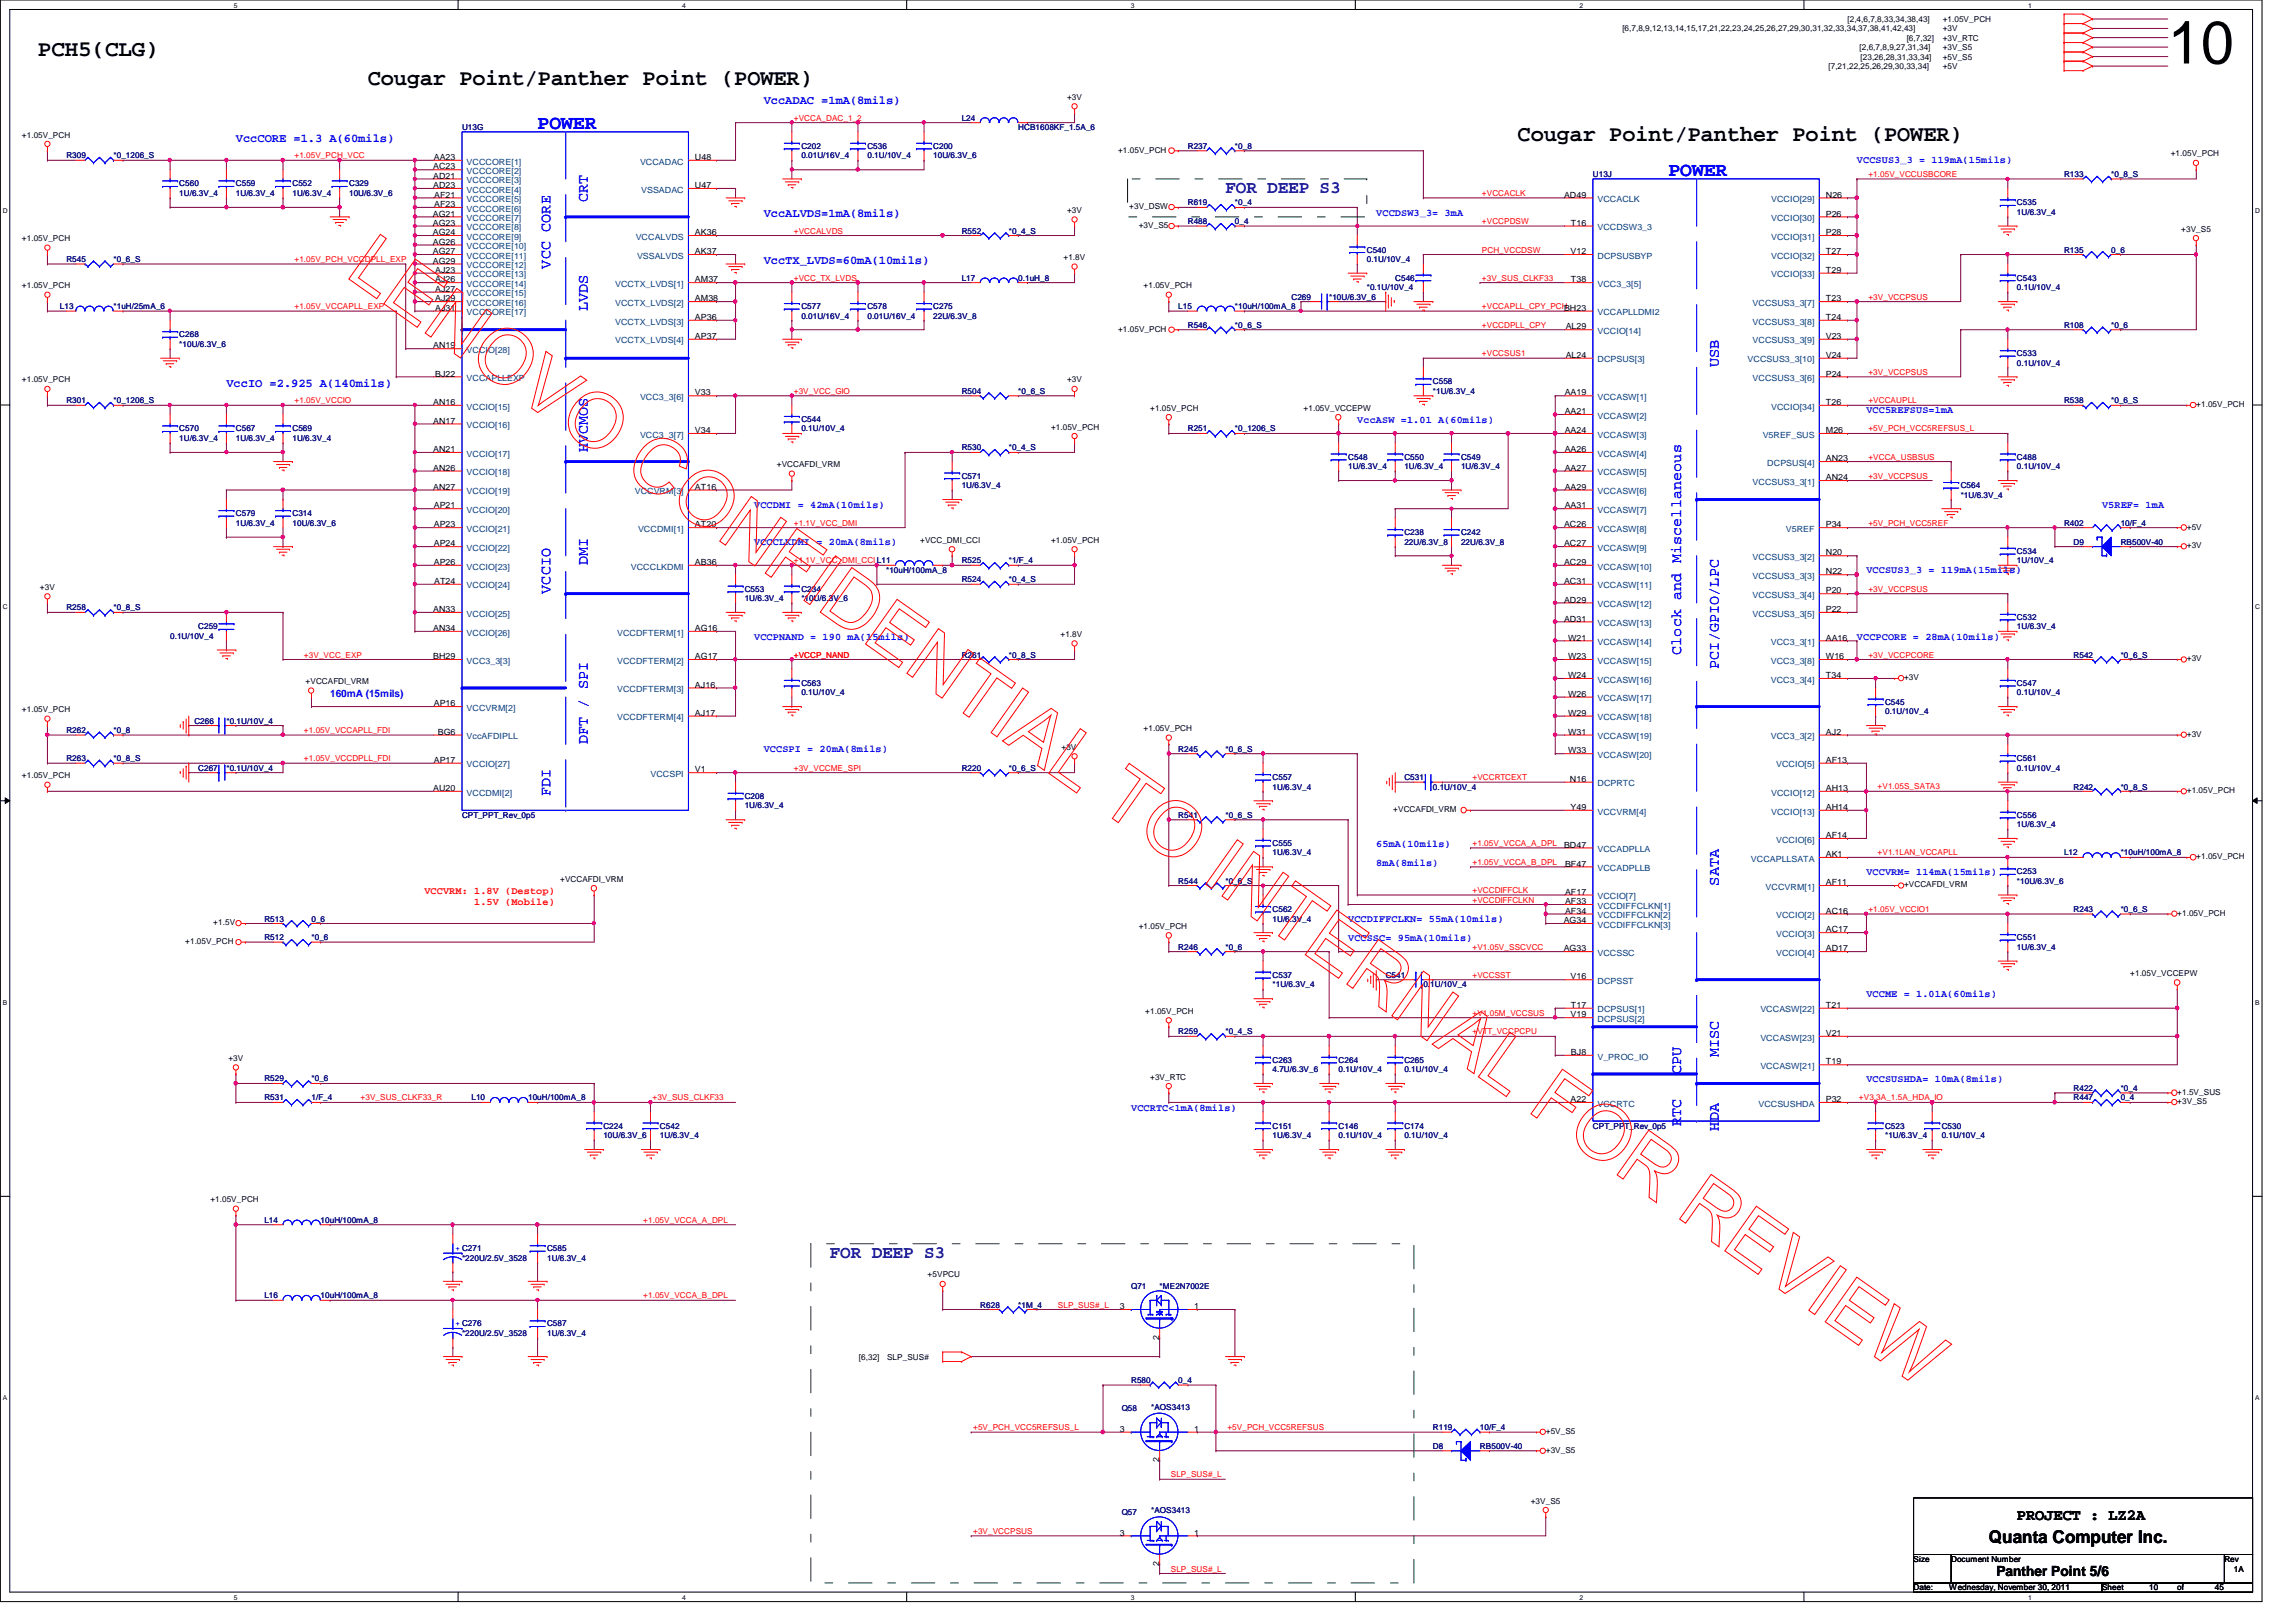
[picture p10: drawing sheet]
<svg xmlns="http://www.w3.org/2000/svg" width="297mm" height="210mm" viewBox="0 0 297 210" stroke-linecap="round" stroke-linejoin="round" font-family="sans-serif">
<defs><g id="words">
<text font-size="7.8" x="280.5" y="8.2">10</text>
<g font-size="2.9">
<text x="4.9" y="7.3">PCH5(CLG)</text>
<text x="47.6" y="11">Cougar Point/Panther Point (POWER)</text>
<text x="196.3" y="18.3">Cougar Point/Panther Point (POWER)</text>
</g>
<g font-size="2.5" fill="#00f">
<text x="69.6" y="16.7">POWER</text>
<text x="215.9" y="22.8">POWER</text>
</g>
<g font-size="2.3" fill="#0000a0">
<text x="158.5" y="25">FOR DEEP S3</text>
<text x="107.4" y="162.8">FOR DEEP S3</text>
</g>
<text font-size="2.3" x="257.3" y="199.6">Quanta Computer Inc.</text>
<text font-size="2" x="260.9" y="196.8">PROJECT : LZ2A</text>
<g font-size="1.9" fill="#00f">
<text x="76.1" y="26.2" transform="rotate(-90 76.1 26.2)">CRT</text>
<text x="71.2" y="34.8" transform="rotate(-90 71.2 34.8)">VCC CORE</text>
<text x="76.1" y="40.3" transform="rotate(-90 76.1 40.3)">LVDS</text>
<text x="222.4" y="47.5" transform="rotate(-90 222.4 47.5)">USB</text>
<text x="76.1" y="58.5" transform="rotate(-90 76.1 58.5)">HVCMOS</text>
<text x="71.2" y="76.8" transform="rotate(-90 71.2 76.8)">VCCIO</text>
<text x="76.1" y="73.2" transform="rotate(-90 76.1 73.2)">DMI</text>
<text x="217.5" y="84.8" transform="rotate(-90 217.5 84.8)">Clock and Miscellaneous</text>
<text x="222.4" y="86.6" transform="rotate(-90 222.4 86.6)">PCI/GPIO/LPC</text>
<text x="76.1" y="96.3" transform="rotate(-90 76.1 96.3)">DFT / SPI</text>
<text x="71.2" y="103" transform="rotate(-90 71.2 103)">FDI</text>
<text x="222.4" y="114.6" transform="rotate(-90 222.4 114.6)">SATA</text>
<text x="222.4" y="136.8" transform="rotate(-90 222.4 136.8)">MISC</text>
<text x="217.5" y="139" transform="rotate(-90 217.5 139)">CPU</text>
<text x="217.5" y="145.7" transform="rotate(-90 217.5 145.7)">RTC</text>
<text x="222.4" y="146.3" transform="rotate(-90 222.4 146.3)">HDA</text>
</g>
<text font-size="1.8" x="258.3" y="204">Panther Point 5/6</text>
<g font-size="1.6" fill="#00f">
<text x="98.8" y="13.5">VccADAC =1mA(8mils)</text>
<text x="30.5" y="18.3">VccCORE =1.3 A(60mils)</text>
<text x="98.8" y="28.1">VccALVDS=1mA(8mils)</text>
<text x="98.8" y="34.2">VccTX_LVDS=60mA(10mils)</text>
<text x="29.3" y="50">VccIO =2.925 A(140mils)</text>
</g>
<g font-size="1.3" fill="#00f">
<text x="240.2" y="21.1">VCCSUS3_3 = 119mA(15mils)</text>
<text x="178.1" y="27.9">VCCDSW3_3= 3mA</text>
<text x="241.5" y="53.5">VCC5REFSUS=1mA</text>
<text x="175.6" y="54.7">VccASW =1.01 A(60mils)</text>
<text x="97.6" y="65.7">VCCDMI = 42mA(10mils)</text>
<text x="271.9" y="65.7">V5REF= 1mA</text>
<text x="97.6" y="70.6">VCCCLKDMI = 20mA(8mils)</text>
<text x="241.5" y="74.2">VCCSUS3_3 = 119mA(15mils)</text>
<text x="97.6" y="82.8">VCCPNAND = 190 mA(15mils)</text>
<text x="240.2" y="82.8">VCCPCORE = 28mA(10mils)</text>
<text x="42.7" y="90.3">160mA (15mils)</text>
<text x="98.8" y="97.4">VCCSPI = 20mA(8mils)</text>
<text x="178.1" y="109.6">65mA(10mils)</text>
<text x="178.1" y="112">8mA(8mils)</text>
<text x="241.5" y="113.2">VCCVRM= 114mA(15mils)</text>
<text x="174.4" y="119.3">VCCDIFFCLKN= 55mA(10mils)</text>
<text x="174.4" y="121.8">VCCSSC= 95mA(10mils)</text>
<text x="241.5" y="129.1">VCCME = 1.01A(60mils)</text>
<text x="146.3" y="143.7">VCCRTC&lt;1mA(8mils)</text>
<text x="241.5" y="140">VCCSUSHDA= 10mA(8mils)</text>
</g>
<g font-size="1.3" fill="#f00">
<text x="54.9" y="115.7">VCCVRM: 1.8V (Destop)</text>
<text x="61.3" y="117.1">1.5V (Mobile)</text>
</g>
<g font-size="1.1">
<text x="209.9" y="4">[6,7,8,9,12,13,14,15,17,21,22,23,24,25,26,27,29,30,31,32,33,34,37,38,41,42,43]</text>
<text x="239" y="2.8">[2,4,6,7,8,33,34,38,43]</text>
<text x="246.7" y="5.2">[6,7,32]</text>
<text x="251.3" y="2.8">+1.05V_PCH</text>
<text x="251.3" y="4">+3V</text>
<text x="251.3" y="5.2">+3V_RTC</text>
<text x="236.6" y="8.9">[7,21,22,25,26,29,30,33,34]</text>
<text x="240.6" y="6.5">[2,6,7,8,9,27,31,34]</text>
<text x="240.7" y="7.7">[23,26,28,31,33,34]</text>
<text x="251.3" y="6.5">+3V_S5</text>
<text x="251.3" y="7.7">+5V_S5</text>
<text x="251.3" y="8.9">+5V</text>
<text x="2.8" y="17.8">+1.05V_PCH</text>
<text x="138" y="12.9">+3V</text>
<text x="56" y="21.9">AC23</text>
<text x="56" y="23.1">AD21</text>
<text x="56.1" y="20.7">AA23</text>
<text x="89.9" y="20.7">U48</text>
<text x="144.6" y="19.8">+1.05V_PCH</text>
<text x="280.8" y="20.2">+1.05V_PCH</text>
<text x="56" y="28">AG21</text>
<text x="56" y="29.2">AG23</text>
<text x="56" y="24.3">AD23</text>
<text x="56.2" y="25.6">AF21</text>
<text x="56.2" y="26.8">AF23</text>
<text x="89.9" y="24.3">U47</text>
<text x="138" y="27.6">+3V</text>
<text x="146.1" y="27.1">+3V_DSW</text>
<text x="147.3" y="29.5">+3V_S5</text>
<text x="202.4" y="25.6">AD49</text>
<text x="203.2" y="29.2">T16</text>
<text x="236.2" y="25.6">N26</text>
<text x="236.2" y="28">P26</text>
<text x="2.8" y="31.2">+1.05V_PCH</text>
<text x="56" y="30.4">AG24</text>
<text x="56" y="31.7">AG26</text>
<text x="56" y="32.9">AG27</text>
<text x="56" y="34.1">AG29</text>
<text x="56.3" y="35.3">AJ23</text>
<text x="89.9" y="30.4">AK36</text>
<text x="89.9" y="32.9">AK37</text>
<text x="137.6" y="33.7">+1.8V</text>
<text x="203.2" y="32.9">V12</text>
<text x="236.2" y="30.4">P28</text>
<text x="236.2" y="32.9">T27</text>
<text x="236.2" y="35.3">T29</text>
<text x="282.2" y="30">+3V_S5</text>
<text x="2.8" y="37.3">+1.05V_PCH</text>
<text x="56.3" y="36.5">AJ26</text>
<text x="56.3" y="37.8">AJ27</text>
<text x="56.3" y="39">AJ29</text>
<text x="56.3" y="40.2">AJ31</text>
<text x="89.9" y="36.5">AM37</text>
<text x="89.9" y="39">AM38</text>
<text x="89.9" y="41.4">AP36</text>
<text x="148" y="37.3">+1.05V_PCH</text>
<text x="203.2" y="36.5">T38</text>
<text x="236.2" y="41.4">T24</text>
<text x="236.2" y="39">T23</text>
<text x="56" y="45.1">AN19</text>
<text x="89.9" y="43.9">AP37</text>
<text x="144.6" y="42.9">+1.05V_PCH</text>
<text x="202.6" y="46.3">AL24</text>
<text x="202.6" y="42.6">AL29</text>
<text x="236.2" y="46.3">V24</text>
<text x="236.2" y="43.9">V23</text>
<text x="2.8" y="49.5">+1.05V_PCH</text>
<text x="56" y="52.4">AN16</text>
<text x="56.3" y="48.7">BJ22</text>
<text x="89.9" y="51.2">V33</text>
<text x="138" y="49.5">+3V</text>
<text x="148.8" y="53.2">+1.05V_PCH</text>
<text x="168.7" y="53.2">+1.05V_VCCEPW</text>
<text x="202.4" y="51.2">AA19</text>
<text x="202.4" y="53.6">AA21</text>
<text x="236.2" y="48.7">P24</text>
<text x="236.2" y="52.4">T26</text>
<text x="284.1" y="52.7">+1.05V_PCH</text>
<text x="56" y="58.5">AN21</text>
<text x="56" y="54.8">AN17</text>
<text x="89.9" y="56">V34</text>
<text x="136" y="55.6">+1.05V_PCH</text>
<text x="202.4" y="56">AA24</text>
<text x="202.4" y="58.5">AA26</text>
<text x="236.2" y="56">M26</text>
<text x="236.2" y="59.7">AN23</text>
<text x="56" y="60.9">AN26</text>
<text x="56" y="63.4">AN27</text>
<text x="56.1" y="65.8">AP21</text>
<text x="89.9" y="63.4">AT16</text>
<text x="100.5" y="60.5">+VCCAFDI_VRM</text>
<text x="202.4" y="60.9">AA27</text>
<text x="202.4" y="63.4">AA29</text>
<text x="202.4" y="65.8">AA31</text>
<text x="236.2" y="62.1">AN24</text>
<text x="56.1" y="68.2">AP23</text>
<text x="56.1" y="70.7">AP24</text>
<text x="89.9" y="68.2">AT20</text>
<text x="119" y="70.2">+VCC_DMI_CCI</text>
<text x="136" y="70.2">+1.05V_PCH</text>
<text x="202.4" y="68.2">AC26</text>
<text x="202.4" y="70.7">AC27</text>
<text x="236.2" y="68.2">P34</text>
<text x="236.2" y="71.9">N20</text>
<text x="282.9" y="68.5">+5V</text>
<text x="282.9" y="71">+3V</text>
<text x="5.2" y="76.3">+3V</text>
<text x="56.1" y="73.1">AP26</text>
<text x="56.2" y="75.6">AT24</text>
<text x="89.9" y="73.1">AB36</text>
<text x="202.4" y="73.1">AC29</text>
<text x="202.4" y="75.6">AC31</text>
<text x="202.4" y="78">AD29</text>
<text x="236.2" y="74.3">N22</text>
<text x="236.2" y="76.8">P20</text>
<text x="56" y="79.2">AN33</text>
<text x="56" y="81.7">AN34</text>
<text x="89.9" y="81.7">AG16</text>
<text x="137.2" y="82.4">+1.8V</text>
<text x="202.4" y="80.4">AD31</text>
<text x="202.9" y="82.9">W21</text>
<text x="236.2" y="82.9">AA16</text>
<text x="236.2" y="79.2">P22</text>
<text x="39.5" y="88.5">+VCCAFDI_VRM</text>
<text x="56" y="85.3">BH29</text>
<text x="89.9" y="89">AJ16</text>
<text x="89.9" y="85.3">AG17</text>
<text x="202.9" y="85.3">W23</text>
<text x="202.9" y="87.8">W24</text>
<text x="236.2" y="87.8">T34</text>
<text x="236.2" y="85.3">W16</text>
<text x="246.3" y="88.1">+3V</text>
<text x="282.9" y="85.6">+3V</text>
<text x="2.8" y="92.2">+1.05V_PCH</text>
<text x="56.1" y="91.4">AP16</text>
<text x="56.6" y="95.1">BG6</text>
<text x="89.9" y="92.6">AJ17</text>
<text x="148" y="94.6">+1.05V_PCH</text>
<text x="202.9" y="90.2">W26</text>
<text x="202.9" y="92.6">W29</text>
<text x="202.9" y="95.1">W31</text>
<text x="236.2" y="95.1">AJ2</text>
<text x="282.9" y="95.3">+3V</text>
<text x="2.8" y="100.7">+1.05V_PCH</text>
<text x="56.1" y="98.7">AP17</text>
<text x="89.9" y="99.9">V1</text>
<text x="137.3" y="97.1">+3V</text>
<text x="202.9" y="97.5">W33</text>
<text x="203.1" y="101.2">N16</text>
<text x="236.2" y="98.7">AF13</text>
<text x="56" y="102.4">AU20</text>
<text x="180.3" y="105.1">+VCCAFDI_VRM</text>
<text x="203.2" y="104.8">Y49</text>
<text x="236.2" y="102.4">AH13</text>
<text x="236.2" y="104.8">AH14</text>
<text x="282.9" y="102.7">+1.05V_PCH</text>
<text x="202.4" y="109.7">BD47</text>
<text x="202.5" y="112.1">BF47</text>
<text x="236.2" y="108.5">AF14</text>
<text x="236.2" y="110.9">AK1</text>
<text x="284.1" y="111.2">+1.05V_PCH</text>
<text x="27.6" y="119.7">+1.5V</text>
<text x="72.5" y="114.1">+VCCAFDI_VRM</text>
<text x="202.3" y="119.5">AG34</text>
<text x="202.5" y="117">AF33</text>
<text x="202.5" y="118.2">AF34</text>
<text x="202.5" y="115.8">AF17</text>
<text x="236.2" y="118.2">AC16</text>
<text x="236.2" y="114.6">AF11</text>
<text x="246.3" y="114.9">+VCCAFDI_VRM</text>
<text x="281.7" y="118.5">+1.05V_PCH</text>
<text x="24" y="122.2">+1.05V_PCH</text>
<text x="147.3" y="120.2">+1.05V_PCH</text>
<text x="202.3" y="123.1">AG33</text>
<text x="236.2" y="123.1">AD17</text>
<text x="236.2" y="120.6">AC17</text>
<text x="148.2" y="131.2">+1.05V_PCH</text>
<text x="203.2" y="126.7">V16</text>
<text x="203.2" y="131.7">V19</text>
<text x="203.2" y="130.4">T17</text>
<text x="236.2" y="130.4">T21</text>
<text x="275.6" y="126.3">+1.05V_VCCEPW</text>
<text x="29.5" y="137.3">+3V</text>
<text x="203.2" y="136.5">BJ8</text>
<text x="236.2" y="134.1">V21</text>
<text x="236.2" y="137.8">T19</text>
<text x="148.8" y="139.7">+3V_RTC</text>
<text x="203.2" y="142.6">A22</text>
<text x="236.2" y="142.6">P32</text>
<text x="281.7" y="142.9">+3V_S5</text>
<text x="281.7" y="141.7">+1.5V_SUS</text>
<text x="27.2" y="155.6">+1.05V_PCH</text>
<text x="120" y="165.3">+5VPCU</text>
<text x="144.9" y="169.4">3</text>
<text x="150" y="173.4" transform="rotate(-90 150 173.4)">2</text>
<text x="154.5" y="169.4">1</text>
<text x="111.1" y="175.9">[6,32]</text>
<text x="114.8" y="175.9">SLP_SUS#</text>
<text x="144.9" y="185.3">3</text>
<text x="154.5" y="185.3">1</text>
<text x="200" y="185.6">+5V_S5</text>
<text x="150" y="189.2" transform="rotate(-90 150 189.2)">2</text>
<text x="200" y="188">+3V_S5</text>
<text x="198" y="194.6">+3V_S5</text>
<text x="144.9" y="198.7">3</text>
<text x="150" y="202.6" transform="rotate(-90 150 202.6)">2</text>
<text x="154.5" y="198.7">1</text>
<text x="247.6" y="202.1">Size</text>
<text x="252.4" y="202.1">Document Number</text>
<text x="287.8" y="202.1">Rev</text>
<text x="289" y="203.4">1A</text>
<text x="247.6" y="205.8">Date:</text>
<text x="252.2" y="205.8">Wednesday, November 30, 2011</text>
<text x="271.9" y="205.8">Sheet</text>
<text x="278" y="205.8">10</text>
<text x="281.7" y="205.8">of</text>
<text x="286.6" y="205.8">45</text>
</g>
<g font-size="1.1" fill="#000080">
<text x="59.8" y="16.8">U13G</text>
<text x="124.4" y="15.6">L24</text>
<text x="131.7" y="16.8">HCB1608KF_1.5A_6</text>
<text x="8.6" y="20.5">R309</text>
<text x="14.7" y="20.5">*0_1206_S</text>
<text x="103.7" y="19.3">C202</text>
<text x="103.7" y="20.5">0.01U/16V_4</text>
<text x="112.2" y="19.3">C536</text>
<text x="112.2" y="20.5">0.1U/10V_4</text>
<text x="120.7" y="19.3">C200</text>
<text x="120.7" y="20.5">10U/6.3V_6</text>
<text x="153.7" y="19.3">R237</text>
<text x="159.8" y="19.3">*0_8</text>
<text x="206.1" y="22.9">U13J</text>
<text x="267" y="22.9">R133</text>
<text x="273.1" y="22.9">*0_8_S</text>
<text x="23.2" y="24.1">C560</text>
<text x="23.2" y="25.4">1U/6.3V_4</text>
<text x="30.5" y="24.1">C559</text>
<text x="30.5" y="25.4">1U/6.3V_4</text>
<text x="37.8" y="24.1">C552</text>
<text x="37.8" y="25.4">1U/6.3V_4</text>
<text x="45.2" y="24.1">C329</text>
<text x="45.2" y="25.4">10U/6.3V_6</text>
<text x="153.7" y="26.6">R619</text>
<text x="153.7" y="29">R488</text>
<text x="159.8" y="26.6">*0_4</text>
<text x="159.8" y="29">0_4</text>
<text x="260.9" y="26.6">C535</text>
<text x="260.9" y="27.8">1U/6.3V_4</text>
<text x="8.6" y="33.9">R545</text>
<text x="14.7" y="33.9">*0_6_S</text>
<text x="124.4" y="30.2">R552</text>
<text x="130.5" y="30.2">*0_4_S</text>
<text x="176.8" y="32.7">C540</text>
<text x="176.8" y="33.9">0.1U/10V_4</text>
<text x="267" y="32.7">R135</text>
<text x="273.1" y="32.7">0_6</text>
<text x="7.7" y="40">L13</text>
<text x="14.7" y="40">*1uH/25mA_6</text>
<text x="103.7" y="40">C577</text>
<text x="103.7" y="41.2">0.01U/16V_4</text>
<text x="112.2" y="40">C578</text>
<text x="112.2" y="41.2">0.01U/16V_4</text>
<text x="120.7" y="40">C275</text>
<text x="120.7" y="41.2">22U/6.3V_8</text>
<text x="124.4" y="36.3">L17</text>
<text x="131.7" y="36.3">0.1uH_8</text>
<text x="152.4" y="40">L15</text>
<text x="159.8" y="40">*10uH/100mA_8</text>
<text x="167.1" y="38.8">C269</text>
<text x="172" y="38.8">*10U/6.3V_6</text>
<text x="176.8" y="37.5">*0.1U/10V_4</text>
<text x="180.5" y="36.3">C546</text>
<text x="260.9" y="36.3">C543</text>
<text x="260.9" y="37.5">0.1U/10V_4</text>
<text x="23.2" y="43.6">C268</text>
<text x="23.2" y="44.9">*10U/6.3V_6</text>
<text x="153.7" y="42.4">R546</text>
<text x="159.8" y="42.4">*0_6_S</text>
<text x="260.9" y="46.1">C533</text>
<text x="260.9" y="47.3">0.1U/10V_4</text>
<text x="267" y="42.4">R108</text>
<text x="273.1" y="42.4">*0_6</text>
<text x="8.6" y="52.2">R301</text>
<text x="14.7" y="52.2">*0_1206_S</text>
<text x="124.4" y="51">R504</text>
<text x="131.7" y="51">*0_6_S</text>
<text x="185.4" y="49.7">C558</text>
<text x="185.4" y="51">*1U/6.3V_4</text>
<text x="267" y="52.2">R538</text>
<text x="273.1" y="52.2">*0_6_S</text>
<text x="23.2" y="55.8">C570</text>
<text x="23.2" y="57.1">1U/6.3V_4</text>
<text x="30.5" y="55.8">C567</text>
<text x="30.5" y="57.1">1U/6.3V_4</text>
<text x="37.8" y="55.8">C569</text>
<text x="37.8" y="57.1">1U/6.3V_4</text>
<text x="103.7" y="54.6">C544</text>
<text x="103.7" y="55.8">0.1U/10V_4</text>
<text x="124.4" y="58.3">R530</text>
<text x="130.5" y="58.3">*0_4_S</text>
<text x="153.7" y="55.8">R251</text>
<text x="159.8" y="55.8">*0_1206_S</text>
<text x="174.4" y="59.5">C548</text>
<text x="181.7" y="59.5">C550</text>
<text x="189" y="59.5">C549</text>
<text x="260.9" y="59.5">C488</text>
<text x="124.4" y="61.9">C571</text>
<text x="124.4" y="63.2">1U/6.3V_4</text>
<text x="174.4" y="60.7">1U/6.3V_4</text>
<text x="181.7" y="60.7">1U/6.3V_4</text>
<text x="189" y="60.7">1U/6.3V_4</text>
<text x="253.7" y="63.2">C564</text>
<text x="253.7" y="64.4">*1U/6.3V_4</text>
<text x="260.9" y="60.7">0.1U/10V_4</text>
<text x="30.5" y="66.8">C579</text>
<text x="30.5" y="68">1U/6.3V_4</text>
<text x="37.8" y="66.8">C314</text>
<text x="37.8" y="68">10U/6.3V_6</text>
<text x="181.7" y="69.3">C238</text>
<text x="181.7" y="70.5">22U/6.3V_8</text>
<text x="189" y="69.3">C242</text>
<text x="189" y="70.5">22U/6.3V_8</text>
<text x="260.9" y="71.7">C534</text>
<text x="267" y="68">R402</text>
<text x="268.3" y="70.5">D9</text>
<text x="274.4" y="68">10/F_4</text>
<text x="274.4" y="70.5">RB500V-40</text>
<text x="96.3" y="76.6">C553</text>
<text x="96.3" y="77.8">1U/6.3V_4</text>
<text x="103.7" y="76.6">C234</text>
<text x="103.7" y="77.8">*10U/6.3V_6</text>
<text x="114.6" y="74.1">*10uH/100mA_8</text>
<text x="124.4" y="75.4">R524</text>
<text x="124.4" y="72.9">R525</text>
<text x="130.5" y="75.4">*0_4_S</text>
<text x="130.5" y="72.9">*1/F_4</text>
<text x="260.9" y="72.9">1U/10V_4</text>
<text x="8.6" y="79">R258</text>
<text x="14.7" y="79">*0_8_S</text>
<text x="22" y="82.7">0.1U/10V_4</text>
<text x="25.7" y="81.4">C259</text>
<text x="260.9" y="80.2">C532</text>
<text x="260.9" y="81.4">1U/6.3V_4</text>
<text x="103.7" y="88.8">C563</text>
<text x="124.4" y="85.1">R261</text>
<text x="130.5" y="85.1">*0_8_S</text>
<text x="260.9" y="88.8">C547</text>
<text x="268.3" y="85.1">R542</text>
<text x="274.4" y="85.1">*0_6_S</text>
<text x="8.6" y="94.9">R262</text>
<text x="14.7" y="94.9">*0_8</text>
<text x="25.1" y="93.6">C266</text>
<text x="29.3" y="93.6">*0.1U/10V_4</text>
<text x="103.7" y="90">0.1U/10V_4</text>
<text x="243.9" y="91.2">C545</text>
<text x="243.9" y="92.4">0.1U/10V_4</text>
<text x="260.9" y="90">0.1U/10V_4</text>
<text x="8.6" y="98.5">R263</text>
<text x="14.7" y="98.5">*0_8_S</text>
<text x="25.7" y="99.7">C267</text>
<text x="29.3" y="99.7">*0.1U/10V_4</text>
<text x="124.4" y="99.7">R220</text>
<text x="130.5" y="99.7">*0_6_S</text>
<text x="152.4" y="97.3">R245</text>
<text x="158.5" y="97.3">*0_6_S</text>
<text x="164.6" y="101">C557</text>
<text x="181.7" y="101">C531</text>
<text x="260.9" y="98.5">C561</text>
<text x="260.9" y="99.7">0.1U/10V_4</text>
<text x="59.8" y="105.8">CPT_PPT_Rev_0p5</text>
<text x="96.3" y="103.4">C208</text>
<text x="96.3" y="104.6">1U/6.3V_4</text>
<text x="152.4" y="105.8">R541</text>
<text x="158.5" y="105.8">*0_6_S</text>
<text x="164.6" y="102.2">1U/6.3V_4</text>
<text x="185.4" y="102.2">0.1U/10V_4</text>
<text x="260.9" y="105.8">C556</text>
<text x="260.9" y="107.1">1U/6.3V_4</text>
<text x="268.3" y="102.2">R242</text>
<text x="274.4" y="102.2">*0_8_S</text>
<text x="164.6" y="109.5">C555</text>
<text x="164.6" y="110.7">1U/6.3V_4</text>
<text x="260.9" y="113.2">C253</text>
<text x="267" y="110.7">L12</text>
<text x="274.4" y="110.7">*10uH/100mA_8</text>
<text x="34.2" y="119.3">R513</text>
<text x="40.3" y="119.3">0_6</text>
<text x="152.4" y="114.4">R544</text>
<text x="158.5" y="114.4">*0_6_S</text>
<text x="164.6" y="118">C562</text>
<text x="164.6" y="119.3">1U/6.3V_4</text>
<text x="260.9" y="114.4">*10U/6.3V_6</text>
<text x="268.3" y="118">R243</text>
<text x="274.4" y="118">*0_6_S</text>
<text x="34.2" y="121.7">R512</text>
<text x="40.3" y="121.7">*0_6</text>
<text x="152.4" y="122.9">R246</text>
<text x="158.5" y="122.9">*0_6</text>
<text x="260.9" y="121.7">C551</text>
<text x="260.9" y="122.9">1U/6.3V_4</text>
<text x="164.6" y="126.6">C537</text>
<text x="164.6" y="127.8">*1U/6.3V_4</text>
<text x="179.3" y="126.6">C541</text>
<text x="184.1" y="127.8">0.1U/10V_4</text>
<text x="152.4" y="133.9">R259</text>
<text x="158.5" y="133.9">*0_4_S</text>
<text x="164.6" y="137.5">C263</text>
<text x="173.2" y="137.5">C264</text>
<text x="181.7" y="137.5">C265</text>
<text x="34.2" y="142.4">R531</text>
<text x="34.2" y="140">R529</text>
<text x="40.3" y="142.4">1/F_4</text>
<text x="40.3" y="140">*0_6</text>
<text x="61" y="142.4">L10</text>
<text x="68.3" y="142.4">10uH/100mA_8</text>
<text x="164.6" y="138.8">4.7U/6.3V_6</text>
<text x="173.2" y="138.8">0.1U/10V_4</text>
<text x="181.7" y="138.8">0.1U/10V_4</text>
<text x="268.3" y="142.4">R447</text>
<text x="268.3" y="141.2">R422</text>
<text x="274.4" y="142.4">0_4</text>
<text x="274.4" y="141.2">*0_4</text>
<text x="78.1" y="146">C224</text>
<text x="78.1" y="147.3">10U/6.3V_6</text>
<text x="85.4" y="146">C542</text>
<text x="85.4" y="147.3">1U/6.3V_4</text>
<text x="164.6" y="146">C151</text>
<text x="164.6" y="147.3">1U/6.3V_4</text>
<text x="173.2" y="146">C146</text>
<text x="173.2" y="147.3">0.1U/10V_4</text>
<text x="181.7" y="146">C174</text>
<text x="181.7" y="147.3">0.1U/10V_4</text>
<text x="206.1" y="146">CPT_PPT_Rev_0p5</text>
<text x="243.9" y="146">C523</text>
<text x="243.9" y="147.3">*1U/6.3V_4</text>
<text x="251.2" y="146">C530</text>
<text x="251.2" y="147.3">0.1U/10V_4</text>
<text x="34.2" y="158.2">L14</text>
<text x="41.5" y="158.2">10uH/100mA_8</text>
<text x="70.8" y="161.9">C585</text>
<text x="59.8" y="163.2">*220U/2.5V_3528</text>
<text x="70.8" y="163.2">1U/6.3V_4</text>
<text x="146.3" y="166.8">Q71</text>
<text x="150" y="166.8">*ME2N7002E</text>
<text x="34.2" y="168">L16</text>
<text x="41.5" y="168">10uH/100mA_8</text>
<text x="59.8" y="172.9">*220U/2.5V_3528</text>
<text x="70.8" y="171.7">C587</text>
<text x="70.8" y="172.9">1U/6.3V_4</text>
<text x="126.8" y="169.2">R628</text>
<text x="131.7" y="169.2">*1M_4</text>
<text x="146.3" y="179">R580</text>
<text x="152.4" y="179">0_4</text>
<text x="145.1" y="182.6">Q58</text>
<text x="148.9" y="182.4">*AOS3413</text>
<text x="185.4" y="185.1">R119</text>
<text x="191.5" y="185.1">10/F_4</text>
<text x="185.4" y="187.5">D8</text>
<text x="191.5" y="187.5">RB500V-40</text>
<text x="145.1" y="196">Q57</text>
<text x="148.9" y="195.8">*AOS3413</text>
</g>
<g font-size="1.1" fill="#f00">
<text x="102.7" y="15.6">+VCCA_DAC_1_2</text>
<text x="38.1" y="20.5">+1.05V_PCH_VCC</text>
<text x="241.7" y="22.9">+1.05V_VCCUSBCORE</text>
<text x="191.7" y="29">+VCCPDSW</text>
<text x="191.7" y="25.4">+VCCACLK</text>
<text x="38.1" y="33.9">+1.05V_PCH_VCCDPLL_EXP</text>
<text x="102.7" y="30.2">+VCCALVDS</text>
<text x="191.7" y="32.7">PCH_VCCDSW</text>
<text x="38.1" y="40">+1.05V_VCCAPLL_EXP</text>
<text x="102.7" y="36.3">+VCC_TX_LVDS</text>
<text x="191.7" y="36.3">+3V_SUS_CLKF33</text>
<text x="191.7" y="40">+VCCAPLL_CPY_PCHBH23</text>
<text x="241.7" y="38.8">+3V_VCCPSUS</text>
<text x="191.7" y="46.1">+VCCSUS1</text>
<text x="191.7" y="42.4">+VCCDPLL_CPY</text>
<text x="38.1" y="52.2">+1.05V_VCCIO</text>
<text x="102.7" y="51">+3V_VCC_GIO</text>
<text x="241.7" y="48.5">+3V_VCCPSUS</text>
<text x="241.7" y="52.2">+VCCAUPLL</text>
<text x="241.7" y="59.5">+VCCA_USBSUS</text>
<text x="241.7" y="55.8">+5V_PCH_VCC5REFSUS_L</text>
<text x="241.7" y="61.9">+3V_VCCPSUS</text>
<text x="102.7" y="68">+1.1V_VCC_DMI</text>
<text x="241.7" y="68">+5V_PCH_VCC5REF</text>
<text x="102.7" y="72.9">+1.1V_VCC_DMI_CCIL11</text>
<text x="241.7" y="76.6">+3V_VCCPSUS</text>
<text x="39.3" y="85.1">+3V_VCC_EXP</text>
<text x="102.7" y="85.1">+VCCP_NAND</text>
<text x="241.7" y="85.1">+3V_VCCPCORE</text>
<text x="39.3" y="94.9">+1.05V_VCCAPLL_FDI</text>
<text x="39.3" y="98.5">+1.05V_VCCDPLL_FDI</text>
<text x="102.7" y="99.7">+3V_VCCME_SPI</text>
<text x="190.5" y="101">+VCCRTCEXT</text>
<text x="242.9" y="102.2">+V1.05S_SATA3</text>
<text x="190.5" y="111.9">+1.05V_VCCA_B_DPL</text>
<text x="190.5" y="109.5">+1.05V_VCCA_A_DPL</text>
<text x="242.9" y="110.7">+V1.1LAN_VCCAPLL</text>
<text x="190.5" y="116.8">+VCCDIFFCLKN</text>
<text x="190.5" y="115.6">+VCCDIFFCLK</text>
<text x="241.7" y="118">+1.05V_VCCIO1</text>
<text x="190.5" y="122.9">+V1.05V_SSCVCC</text>
<text x="190.5" y="131.4">+V1.05M_VCCSUS</text>
<text x="190.5" y="126.5">+VCCSST</text>
<text x="190.5" y="133.9">+VTT_VCCPCPU</text>
<text x="46.6" y="142.4">+3V_SUS_CLKF33_R</text>
<text x="84.4" y="142.4">+3V_SUS_CLKF33</text>
<text x="240.5" y="142.4">+V3.3A_1.5A_HDA_IO</text>
<text x="83.2" y="158.2">+1.05V_VCCA_A_DPL</text>
<text x="83.2" y="168">+1.05V_VCCA_B_DPL</text>
<text x="136.9" y="169.2">SLP_SUS#_L</text>
<text x="125.9" y="185.1">+5V_PCH_VCC5REFSUS_L</text>
<text x="158.8" y="185.1">+5V_PCH_VCC5REFSUS</text>
<text x="151.5" y="191.2">SLP_SUS#_L</text>
<text x="125.9" y="198.5">+3V_VCCPSUS</text>
<text x="151.5" y="203.4">SLP_SUS#_L</text>
</g>
<g font-size="1.1" fill="#004080">
<text x="60.4" y="21.3">VCCCORE[1]</text>
<text x="60.4" y="22.5">VCCCORE[2]</text>
<text x="60.4" y="23.7">VCCCORE[3]</text>
<text x="82.8" y="21.3">VCCADAC</text>
<text x="60.4" y="24.9">VCCCORE[4]</text>
<text x="60.4" y="26.2">VCCCORE[5]</text>
<text x="60.4" y="27.4">VCCCORE[6]</text>
<text x="60.4" y="28.6">VCCCORE[7]</text>
<text x="60.4" y="29.8">VCCCORE[8]</text>
<text x="83" y="24.9">VSSADAC</text>
<text x="206.7" y="26.2">VCCACLK</text>
<text x="206.7" y="29.8">VCCDSW3_3</text>
<text x="229.1" y="26.2">VCCIO[29]</text>
<text x="229.1" y="28.6">VCCIO[30]</text>
<text x="60.4" y="31">VCCCORE[9]</text>
<text x="60.4" y="32.3">VCCCORE[10]</text>
<text x="60.4" y="33.5">VCCCORE[11]</text>
<text x="60.4" y="34.7">VCCCORE[12]</text>
<text x="60.4" y="35.9">VCCCORE[13]</text>
<text x="82.3" y="31">VCCALVDS</text>
<text x="82.4" y="33.5">VSSALVDS</text>
<text x="206.7" y="33.5">DCPSUSBYP</text>
<text x="229.1" y="31">VCCIO[31]</text>
<text x="229.1" y="33.5">VCCIO[32]</text>
<text x="229.1" y="35.9">VCCIO[33]</text>
<text x="60.4" y="37.1">VCCCORE[14]</text>
<text x="60.4" y="38.4">VCCCORE[15]</text>
<text x="60.4" y="39.6">VCCCORE[16]</text>
<text x="60.4" y="40.8">VCCCORE[17]</text>
<text x="79.6" y="37.1">VCCTX_LVDS[1]</text>
<text x="79.6" y="39.6">VCCTX_LVDS[2]</text>
<text x="79.6" y="42">VCCTX_LVDS[3]</text>
<text x="206.7" y="40.8">VCCAPLLDMI2</text>
<text x="206.7" y="37.1">VCC3_3[5]</text>
<text x="226.7" y="42">VCCSUS3_3[8]</text>
<text x="226.7" y="39.6">VCCSUS3_3[7]</text>
<text x="60.4" y="45.7">VCCIO[28]</text>
<text x="79.6" y="44.4">VCCTX_LVDS[4]</text>
<text x="206.7" y="46.9">DCPSUS[3]</text>
<text x="206.7" y="43.2">VCCIO[14]</text>
<text x="226.1" y="46.9">VCCSUS3_3[10]</text>
<text x="226.7" y="44.4">VCCSUS3_3[9]</text>
<text x="60.4" y="53">VCCIO[15]</text>
<text x="60.4" y="49.3">VCCAPLLEXP</text>
<text x="82.8" y="51.8">VCC3_3[6]</text>
<text x="206.7" y="51.8">VCCASW[1]</text>
<text x="226.7" y="49.3">VCCSUS3_3[6]</text>
<text x="229.1" y="53">VCCIO[34]</text>
<text x="60.4" y="59.1">VCCIO[17]</text>
<text x="60.4" y="55.4">VCCIO[16]</text>
<text x="82.8" y="56.6">VCC3_3[7]</text>
<text x="206.7" y="54.2">VCCASW[2]</text>
<text x="206.7" y="56.6">VCCASW[3]</text>
<text x="206.7" y="59.1">VCCASW[4]</text>
<text x="228" y="56.6">V5REF_SUS</text>
<text x="60.4" y="61.5">VCCIO[18]</text>
<text x="60.4" y="64">VCCIO[19]</text>
<text x="82.1" y="64">VCCVRM[3]</text>
<text x="206.7" y="61.5">VCCASW[5]</text>
<text x="206.7" y="64">VCCASW[6]</text>
<text x="226.7" y="62.7">VCCSUS3_3[1]</text>
<text x="228.6" y="60.3">DCPSUS[4]</text>
<text x="60.4" y="66.4">VCCIO[20]</text>
<text x="60.4" y="68.8">VCCIO[21]</text>
<text x="60.4" y="71.3">VCCIO[22]</text>
<text x="82.5" y="68.8">VCCDMI[1]</text>
<text x="206.7" y="66.4">VCCASW[7]</text>
<text x="206.7" y="68.8">VCCASW[8]</text>
<text x="206.7" y="71.3">VCCASW[9]</text>
<text x="231.1" y="68.8">V5REF</text>
<text x="60.4" y="73.7">VCCIO[23]</text>
<text x="60.4" y="76.2">VCCIO[24]</text>
<text x="81.6" y="73.7">VCCCLKDMI</text>
<text x="206.7" y="73.7">VCCASW[10]</text>
<text x="206.7" y="76.2">VCCASW[11]</text>
<text x="226.7" y="72.5">VCCSUS3_3[2]</text>
<text x="226.7" y="74.9">VCCSUS3_3[3]</text>
<text x="226.7" y="77.4">VCCSUS3_3[4]</text>
<text x="60.4" y="79.8">VCCIO[25]</text>
<text x="60.4" y="82.3">VCCIO[26]</text>
<text x="79.8" y="82.3">VCCDFTERM[1]</text>
<text x="206.7" y="78.6">VCCASW[12]</text>
<text x="206.7" y="81">VCCASW[13]</text>
<text x="206.7" y="83.5">VCCASW[14]</text>
<text x="226.7" y="79.8">VCCSUS3_3[5]</text>
<text x="229.1" y="83.5">VCC3_3[1]</text>
<text x="60.4" y="85.9">VCC3_3[3]</text>
<text x="79.8" y="89.6">VCCDFTERM[3]</text>
<text x="79.8" y="85.9">VCCDFTERM[2]</text>
<text x="206.7" y="85.9">VCCASW[15]</text>
<text x="206.7" y="88.3">VCCASW[16]</text>
<text x="229.1" y="88.3">VCC3_3[4]</text>
<text x="229.1" y="85.9">VCC3_3[8]</text>
<text x="60.4" y="92">VCCVRM[2]</text>
<text x="60.4" y="95.7">VccAFDIPLL</text>
<text x="79.8" y="93.2">VCCDFTERM[4]</text>
<text x="206.7" y="90.8">VCCASW[17]</text>
<text x="206.7" y="93.2">VCCASW[18]</text>
<text x="206.7" y="95.7">VCCASW[19]</text>
<text x="229.1" y="95.7">VCC3_3[2]</text>
<text x="60.4" y="99.3">VCCIO[27]</text>
<text x="84.2" y="100.5">VCCSPI</text>
<text x="206.7" y="101.8">DCPRTC</text>
<text x="206.7" y="98.1">VCCASW[20]</text>
<text x="229.8" y="99.3">VCCIO[5]</text>
<text x="60.4" y="103">VCCDMI[2]</text>
<text x="206.7" y="105.4">VCCVRM[4]</text>
<text x="229.1" y="103">VCCIO[12]</text>
<text x="229.1" y="105.4">VCCIO[13]</text>
<text x="206.7" y="112.7">VCCADPLLB</text>
<text x="206.7" y="110.3">VCCADPLLA</text>
<text x="226.5" y="111.5">VCCAPLLSATA</text>
<text x="229.8" y="109.1">VCCIO[6]</text>
<text x="206.7" y="117.6">VCCDIFFCLKN[1]</text>
<text x="206.7" y="118.8">VCCDIFFCLKN[2]</text>
<text x="206.7" y="116.4">VCCIO[7]</text>
<text x="228.4" y="115.1">VCCVRM[1]</text>
<text x="229.8" y="118.8">VCCIO[2]</text>
<text x="206.7" y="123.7">VCCSSC</text>
<text x="206.7" y="120.1">VCCDIFFCLKN[3]</text>
<text x="229.8" y="123.7">VCCIO[4]</text>
<text x="229.8" y="121.2">VCCIO[3]</text>
<text x="206.7" y="131">DCPSUS[1]</text>
<text x="206.7" y="127.3">DCPSST</text>
<text x="227.8" y="131">VCCASW[22]</text>
<text x="206.7" y="137.1">V_PROC_IO</text>
<text x="206.7" y="132.2">DCPSUS[2]</text>
<text x="227.8" y="134.7">VCCASW[23]</text>
<text x="206.7" y="143.2">VCCRTC</text>
<text x="227.5" y="143.2">VCCSUSHDA</text>
<text x="227.8" y="138.3">VCCASW[21]</text>
</g>
<g font-size="1.1" fill="#00f">
<text x="58.9" y="161.9">+ C271</text>
<text x="58.9" y="171.6">+ C276</text>
</g>
<g font-size=".9">
<text x="30.3" y="1">5</text>
<text x="88.3" y="1">4</text>
<text x="146.3" y="1">3</text>
<text x="204.3" y="1">2</text>
<text x="262.4" y="1">1</text>
<text x=".4" y="27.6">D</text>
<text x="291.8" y="27.6">D</text>
<text x=".4" y="78.8">C</text>
<text x="291.8" y="78.8">C</text>
<text x=".4" y="130">B</text>
<text x="291.8" y="130">B</text>
<text x=".4" y="181.2">A</text>
<text x="291.8" y="181.2">A</text>
<text x="30.3" y="207">5</text>
<text x="88.3" y="207">4</text>
<text x="146.3" y="207">3</text>
<text x="204.3" y="207">2</text>
<text x="262.4" y="207">1</text>
</g>
</g></defs>
<path d="M0 0h292.6v207.3h-292.6zM1.3 1.2h290.1v204.8h-290.1z" fill="none" stroke="#000" stroke-width=".13"/>
<g fill="#fff">
<path d="M30.3 .2h.4v.9h-.4z"/>
<path d="M30.3 206.2h.4v1h-.4z"/>
</g>
<path d="M59.3 0v1.2M59.3 206v1.3" fill="none" stroke="#000" stroke-width=".13"/>
<g fill="#fff">
<path d="M88.3 .2h.4v.9h-.4z"/>
<path d="M88.3 206.2h.4v1h-.4z"/>
</g>
<path d="M117.3 0v1.2M117.3 206v1.3" fill="none" stroke="#000" stroke-width=".13"/>
<g fill="#fff">
<path d="M146.3 .2h.5v.9h-.5z"/>
<path d="M146.3 206.2h.5v1h-.5z"/>
</g>
<path d="M175.3 0v1.2M175.3 206v1.3" fill="none" stroke="#000" stroke-width=".13"/>
<g fill="#fff">
<path d="M204.3 .2h.5v.9h-.5z"/>
<path d="M204.3 206.2h.5v1h-.5z"/>
</g>
<path d="M233.4 0v1.2M233.4 206v1.3" fill="none" stroke="#000" stroke-width=".13"/>
<g fill="#fff">
<path d="M262.4 .2h.4v.9h-.4z"/>
<path d="M262.4 206.2h.4v1h-.4z"/>
<path d="M.4 26.8h.6v1h-.6z"/>
<path d="M291.8 26.8h.6v1h-.6z"/>
<path d="M.4 78h.6v1h-.6z"/>
<path d="M291.8 78h.6v1h-.6z"/>
</g>
<path d="M0 52.4h1.3M291.4 52.4h1.2" fill="none" stroke="#000" stroke-width=".13"/>
<g fill="#fff">
<path d="M.4 129.2h.5v1h-.5z"/>
<path d="M291.8 129.2h.5v1h-.5z"/>
</g>
<path d="M0 103.6h1.3M.7 103.3l.6 .3-.6 .4zM291.4 103.6l.6-.3v.7zM291.4 103.6h1.2" fill="none" stroke="#000" stroke-width=".13"/>
<path d="M.7 103.3l.6 .3-.6 .4zM291.4 103.6l.6-.3v.7z" fill="#000"/>
<g fill="#fff">
<path d="M.4 180.4h.5v1h-.5z"/>
<path d="M291.8 180.4h.5v1h-.5z"/>
</g>
<path d="M0 154.8h1.3M291.4 154.8h1.2" fill="none" stroke="#000" stroke-width=".13"/>
<g fill="none" stroke="#800040" stroke-width=".13">
<path d="M270.7 2.5h.1M270.7 3.7h.1M270.7 4.9h.1M270.7 6.1h.1M270.7 7.3h.1M270.7 8.6h.1M270.7 2.5h9.8M270.7 3.7h9.8M270.7 4.9h9.8M270.7 6.1h9.8M270.7 7.3h9.8M270.7 8.6h9.8"/>
<path d="M53.7 40.3h.1M53.7 40.3h2.4M92.7 41.4h.1M92.7 41.4h2.5M95.2 41.4h.1M95.2 41.4v2.5M131.7 58.5h.1M139 57.3h.1M139 57.3v1.2h-7.3"/>
</g>
<path d="M95 41.3h.3v.1v.2l-.2 .1-.1-.1z" fill-rule="evenodd" fill="#f0f"/>
<path d="M95 41.3h.3v.1v.2l-.2 .1-.1-.1z" fill="none" stroke="#f0f" stroke-width=".13"/>
<path d="M36.6 57.3h.1M36.6 57.3v1.2M51.3 48.8h.1M51.3 48.8h4.8M52.5 45.1h.1M52.5 45.1h3.6M36.6 69.5h.1M36.6 63.4h.1M36.6 68.3v1.2M36.6 63.4h17.1" fill="none" stroke="#800040" stroke-width=".13"/>
<path d="M53.5 63.2h.3l.1 .2-.1 .1-.1 .1-.2-.1z" fill-rule="evenodd" fill="#f0f"/>
<path d="M53.5 63.2h.3l.1 .2-.1 .1-.1 .1-.2-.1z" fill="none" stroke="#f0f" stroke-width=".13"/>
<path d="M36.4 63.2h.3l.1 .2-.1 .1-.1 .1-.2-.1z" fill-rule="evenodd" fill="#f0f"/>
<path d="M36.4 63.2h.3l.1 .2-.1 .1-.1 .1-.2-.1z" fill="none" stroke="#f0f" stroke-width=".13"/>
<path d="M92.7 81.7h.1M92.7 92.7h.1M92.7 85.3h.1M92.7 89h.1M92.7 81.7h2.5M92.7 89h2.5M95.2 81.7h.1M95.2 89h.1M95.2 81.7v3.6h-2.5M95.2 89v3.7h-2.5" fill="none" stroke="#800040" stroke-width=".13"/>
<path d="M95 88.8h.3v.2v.1l-.2 .1-.1-.1z" fill-rule="evenodd" fill="#f0f"/>
<path d="M95 88.8h.3v.2v.1l-.2 .1-.1-.1z" fill="none" stroke="#f0f" stroke-width=".13"/>
<path d="M95.2 85.3h.1M95.2 85.3v3.7" fill="none" stroke="#800040" stroke-width=".13"/>
<path d="M95 85.1h.3v.2v.2l-.2 .1-.1-.1z" fill-rule="evenodd" fill="#f0f"/>
<path d="M95 85.1h.3v.2v.2l-.2 .1-.1-.1z" fill="none" stroke="#f0f" stroke-width=".13"/>
<path d="M102.4 42.7h.1M111 41.4h.1M111 41.4v1.3h-8.6" fill="none" stroke="#800040" stroke-width=".13"/>
<path d="M102.3 42.5h.3l.1 .1-.1 .2-.2 .1-.1-.1z" fill-rule="evenodd" fill="#f0f"/>
<path d="M102.3 42.5h.3l.1 .1-.1 .2-.2 .1-.1-.1z" fill="none" stroke="#f0f" stroke-width=".13"/>
<path d="M36.6 52.5h.1M36.6 52.5h17.1" fill="none" stroke="#800040" stroke-width=".13"/>
<path d="M53.5 52.3h.3l.1 .1-.1 .1-.1 .1-.2-.1z" fill-rule="evenodd" fill="#f0f"/>
<path d="M53.5 52.3h.3l.1 .1-.1 .1-.1 .1-.2-.1z" fill="none" stroke="#f0f" stroke-width=".13"/>
<path d="M36.4 52.3h.3l.1 .1-.1 .1-.1 .1-.2-.1z" fill-rule="evenodd" fill="#f0f"/>
<path d="M36.4 52.3h.3l.1 .1-.1 .1-.1 .1-.2-.1z" fill="none" stroke="#f0f" stroke-width=".13"/>
<path d="M22 25.6h.1M22 25.6v1.2M131.7 30.5h.1M131.7 30.5h7.3M29.3 79.2h.1M29.3 79.2h7.3M40.3 90.2h.1M40.3 90.2v1.2M92.7 100h.1M92.7 100h2.5" fill="none" stroke="#800040" stroke-width=".13"/>
<path d="M29.1 79.1h.3l.1 .1-.1 .2-.1 .1-.2-.1z" fill-rule="evenodd" fill="#f0f"/>
<path d="M29.1 79.1h.3l.1 .1-.1 .2-.1 .1-.2-.1z" fill="none" stroke="#f0f" stroke-width=".13"/>
<path d="M15.9 34.2h.1M15.9 34.2h36.6M92.7 24.4h.1M92.7 24.4h2.5M36.6 58.5h.1M36.6 58.5v1.2M6.1 78h.1M6.1 79.2h.1M6.1 78v1.2M6.1 79.2h3.7M139 73.2h.1M139 73.2v2.4" fill="none" stroke="#800040" stroke-width=".13"/>
<path d="M138.9 73h.3v.1v.2l-.2 .1-.1-.1z" fill-rule="evenodd" fill="#f0f"/>
<path d="M138.9 73h.3v.1v.2l-.2 .1-.1-.1z" fill="none" stroke="#f0f" stroke-width=".13"/>
<g fill="none" stroke="#800040" stroke-width=".13">
<path d="M95.2 73.2h.1M95.2 78h.1M95.2 73.2v1.2M95.2 78v1.2M113.4 75.6h.1M113.4 73.2h.1M113.4 75.6h12.2M113.4 73.2h1.2M122 73.2h.1M123.2 71.9h.1M123.2 71.9v1.3h-1.2M131.7 75.6h.1"/>
<path d="M131.7 75.6h7.3"/>
</g>
<path d="M113.3 73h.2l.1 .1-.1 .2-.1 .1-.1-.1z" fill-rule="evenodd" fill="#f0f"/>
<path d="M113.3 73h.2l.1 .1-.1 .2-.1 .1-.1-.1z" fill="none" stroke="#f0f" stroke-width=".13"/>
<path d="M52.5 34.2h.1M52.5 34.2v10.9M113.4 73.2h.1M113.4 73.2v2.4M123.2 73.2h.1M123.2 73.2h2.4" fill="none" stroke="#800040" stroke-width=".13"/>
<path d="M123 73h.3l.1 .1-.1 .2-.2 .1-.1-.1z" fill-rule="evenodd" fill="#f0f"/>
<path d="M123 73h.3l.1 .1-.1 .2-.2 .1-.1-.1z" fill="none" stroke="#f0f" stroke-width=".13"/>
<path d="M102.4 73.2h.1M102.4 73.2h11" fill="none" stroke="#800040" stroke-width=".13"/>
<path d="M102.3 73h.3l.1 .1-.1 .2-.2 .1-.1-.1z" fill-rule="evenodd" fill="#f0f"/>
<path d="M102.3 73h.3l.1 .1-.1 .2-.2 .1-.1-.1z" fill="none" stroke="#f0f" stroke-width=".13"/>
<g fill="none" stroke="#800040" stroke-width=".13">
<path d="M29.3 25.6h.1M29.3 25.6v1.2M15.9 40.3h.1M15.9 40.3h6.1M22 52.5h.1M22 52.5v1.1M53.7 52.5h.1M53.7 54.9h.1M53.7 58.5h.1M53.7 52.5h2.4M53.7 54.9h2.4M53.7 58.5h2.4"/>
<path d="M92.7 56.1h.1M92.7 51.2h.1M92.7 51.2h2.5M95.2 51.2h.1M95.2 51.2v4.9h-2.5M119.5 41.4h.1M119.5 41.4v1.3M53.7 61h.1M53.7 61h2.4M95.2 100h.1M95.2 100h30.4"/>
</g>
<path d="M53.5 60.8h.3l.1 .1-.1 .2-.1 .1-.2-.1z" fill-rule="evenodd" fill="#f0f"/>
<path d="M53.5 60.8h.3l.1 .1-.1 .2-.1 .1-.2-.1z" fill="none" stroke="#f0f" stroke-width=".13"/>
<path d="M53.7 63.4h.1M53.7 65.8h.1M53.7 68.3h.1M53.7 63.4h2.4M53.7 65.8h2.4M53.7 68.3h2.4" fill="none" stroke="#800040" stroke-width=".13"/>
<path d="M53.5 68.1h.3l.1 .1-.1 .2-.1 .1-.2-.1z" fill-rule="evenodd" fill="#f0f"/>
<path d="M53.5 68.1h.3l.1 .1-.1 .2-.1 .1-.2-.1z" fill="none" stroke="#f0f" stroke-width=".13"/>
<path d="M53.7 70.7h.1M53.7 73.2h.1M53.7 75.6h.1M53.7 79.2h.1M53.7 70.7h2.4M53.7 73.2h2.4M53.7 75.6h2.4M53.7 79.2h2.4M53.7 75.6v3.6M53.7 81.7h.1M53.7 81.7h2.4" fill="none" stroke="#800040" stroke-width=".13"/>
<path d="M53.5 75.4h.3l.1 .2-.1 .1-.1 .1-.2-.1z" fill-rule="evenodd" fill="#f0f"/>
<path d="M53.5 75.4h.3l.1 .2-.1 .1-.1 .1-.2-.1z" fill="none" stroke="#f0f" stroke-width=".13"/>
<path d="M53.7 65.8h.1M53.7 65.8v2.5" fill="none" stroke="#800040" stroke-width=".13"/>
<path d="M53.5 65.7h.3l.1 .1-.1 .2h-.1h-.2z" fill-rule="evenodd" fill="#f0f"/>
<path d="M53.5 65.7h.3l.1 .1-.1 .2h-.1h-.2z" fill="none" stroke="#f0f" stroke-width=".13"/>
<path d="M102.4 15.9h.1M102.4 15.9h8.6M111 15.9h.1M111 15.9v1.2" fill="none" stroke="#800040" stroke-width=".13"/>
<path d="M102.3 15.7h.3l.1 .1-.1 .2h-.2h-.1z" fill-rule="evenodd" fill="#f0f"/>
<path d="M102.3 15.7h.3l.1 .1-.1 .2h-.2h-.1z" fill="none" stroke="#f0f" stroke-width=".13"/>
<path d="M53.7 63.4h.1M53.7 63.4v2.4" fill="none" stroke="#800040" stroke-width=".13"/>
<path d="M53.5 63.2h.3l.1 .2-.1 .1-.1 .1-.2-.1z" fill-rule="evenodd" fill="#f0f"/>
<path d="M53.5 63.2h.3l.1 .2-.1 .1-.1 .1-.2-.1z" fill="none" stroke="#f0f" stroke-width=".13"/>
<path d="M53.7 70.7h.1M53.7 70.7v2.5" fill="none" stroke="#800040" stroke-width=".13"/>
<path d="M53.5 70.5h.3l.1 .2-.1 .1-.1 .1-.2-.1z" fill-rule="evenodd" fill="#f0f"/>
<path d="M53.5 70.5h.3l.1 .2-.1 .1-.1 .1-.2-.1z" fill="none" stroke="#f0f" stroke-width=".13"/>
<path d="M53.7 52.5h.1M53.7 52.5v2.4M53.7 68.3h.1M53.7 68.3v2.4" fill="none" stroke="#800040" stroke-width=".13"/>
<path d="M53.5 54.7h.3l.1 .1-.1 .2-.1 .1-.2-.1z" fill-rule="evenodd" fill="#f0f"/>
<path d="M53.5 54.7h.3l.1 .1-.1 .2-.1 .1-.2-.1z" fill="none" stroke="#f0f" stroke-width=".13"/>
<path d="M53.7 79.2h.1M53.7 79.2v2.5" fill="none" stroke="#800040" stroke-width=".13"/>
<path d="M53.5 79.1h.3l.1 .1-.1 .2-.1 .1-.2-.1z" fill-rule="evenodd" fill="#f0f"/>
<path d="M53.5 79.1h.3l.1 .1-.1 .2-.1 .1-.2-.1z" fill="none" stroke="#f0f" stroke-width=".13"/>
<path d="M53.7 58.5h.1M53.7 58.5v2.5" fill="none" stroke="#800040" stroke-width=".13"/>
<path d="M53.5 58.4h.3l.1 .1-.1 .1-.1 .1-.2-.1z" fill-rule="evenodd" fill="#f0f"/>
<path d="M53.5 58.4h.3l.1 .1-.1 .1-.1 .1-.2-.1z" fill="none" stroke="#f0f" stroke-width=".13"/>
<path d="M102.4 15.9h.1M102.4 15.9v1.2M29.3 20.7h.1M29.3 20.7h7.3M36.6 20.7h.1M36.6 20.7v1.3" fill="none" stroke="#800040" stroke-width=".13"/>
<path d="M29.1 20.5h.3l.1 .2-.1 .2-.1 .1-.2-.1z" fill-rule="evenodd" fill="#f0f"/>
<path d="M29.1 20.5h.3l.1 .2-.1 .2-.1 .1-.2-.1z" fill="none" stroke="#f0f" stroke-width=".13"/>
<path d="M53.7 73.2h.1M53.7 73.2v2.4" fill="none" stroke="#800040" stroke-width=".13"/>
<path d="M53.5 73h.3l.1 .1-.1 .2-.1 .1-.2-.1z" fill-rule="evenodd" fill="#f0f"/>
<path d="M53.5 73h.3l.1 .1-.1 .2-.1 .1-.2-.1z" fill="none" stroke="#f0f" stroke-width=".13"/>
<path d="M111 15.9h.1M111 15.9h8.5M53.7 54.9h.1M53.7 54.9v3.6" fill="none" stroke="#800040" stroke-width=".13"/>
<path d="M110.8 15.7h.3l.1 .1-.1 .2h-.1h-.2z" fill-rule="evenodd" fill="#f0f"/>
<path d="M110.8 15.7h.3l.1 .1-.1 .2h-.1h-.2z" fill="none" stroke="#f0f" stroke-width=".13"/>
<path d="M102.4 20.7h.1M102.4 22h.1M102.4 20.7v1.3M102.4 22h8.6" fill="none" stroke="#800040" stroke-width=".13"/>
<path d="M110.8 21.8h.3l.1 .1-.1 .2h-.1h-.2z" fill-rule="evenodd" fill="#f0f"/>
<path d="M110.8 21.8h.3l.1 .1-.1 .2h-.1h-.2z" fill="none" stroke="#f0f" stroke-width=".13"/>
<path d="M102.3 21.8h.3l.1 .1-.1 .2h-.2h-.1z" fill-rule="evenodd" fill="#f0f"/>
<path d="M102.3 21.8h.3l.1 .1-.1 .2h-.2h-.1z" fill="none" stroke="#f0f" stroke-width=".13"/>
<g fill="none" stroke="#800040" stroke-width=".13">
<path d="M119.5 15.9h.1M119.5 15.9v1.2M132.9 15.9h.1M132.9 15.9h6.1M6.1 32.9h.1M6.1 34.2h.1M6.1 32.9v1.3M6.1 34.2h3.7M102.4 22h.1M102.4 36.6h.1M102.4 22v1.2M102.4 36.6v1.2"/>
<path d="M111 22h.1M111 20.7h.1M111 20.7v1.3M119.5 20.7h.1M119.5 20.7v1.3h-8.5M22 40.3h.1M22 40.3h29.3M51.3 40.3h.1M51.3 40.3v8.5M123.2 58.5h.1M123.2 58.5v1.2"/>
</g>
<path d="M123 58.4h.3l.1 .1-.1 .1-.2 .1-.1-.1z" fill-rule="evenodd" fill="#f0f"/>
<path d="M123 58.4h.3l.1 .1-.1 .1-.2 .1-.1-.1z" fill="none" stroke="#f0f" stroke-width=".13"/>
<path d="M123.2 58.5h.1M123.2 58.5h2.4M95.2 100h.1M95.2 100v1.2M131.7 100h.1M131.7 100h7.3" fill="none" stroke="#800040" stroke-width=".13"/>
<path d="M95 99.8h.3v.1v.2l-.2 .1-.1-.1z" fill-rule="evenodd" fill="#f0f"/>
<path d="M95 99.8h.3v.1v.2l-.2 .1-.1-.1z" fill="none" stroke="#f0f" stroke-width=".13"/>
<g fill="none" stroke="#800040" stroke-width=".13">
<path d="M6.1 19.5h.1M6.1 19.5v1.2M22 26.8h.1M22 26.8h14.6M29.3 26.8h.1M43.9 25.6h.1M43.9 25.6v1.2M92.7 68.3h.1M92.7 68.3h24.4M6.1 95.1h.1M6.1 98.8h.1M6.1 95.1v3.7"/>
<path d="M6.1 98.8h3.7M36.6 98.8h.1M36.6 98.8h19.5M95.2 104.9h.1M95.2 104.9v1.2"/>
</g>
<path d="M29.1 26.6h.3l.1 .2-.1 .2-.1 .1-.2-.1z" fill-rule="evenodd" fill="#f0f"/>
<path d="M29.1 26.6h.3l.1 .2-.1 .2-.1 .1-.2-.1z" fill="none" stroke="#f0f" stroke-width=".13"/>
<path d="M15.9 52.5h.1M15.9 52.5h6.1M29.3 69.5h.1M29.3 69.5h7.3" fill="none" stroke="#800040" stroke-width=".13"/>
<path d="M36.4 69.3h.3l.1 .2-.1 .1-.1 .1-.2-.1z" fill-rule="evenodd" fill="#f0f"/>
<path d="M36.4 69.3h.3l.1 .2-.1 .1-.1 .1-.2-.1z" fill="none" stroke="#f0f" stroke-width=".13"/>
<path d="M22 58.5h.1M22 58.5h14.6M29.3 58.5h.1" fill="none" stroke="#800040" stroke-width=".13"/>
<path d="M36.4 58.4h.3l.1 .1-.1 .1-.1 .1-.2-.1z" fill-rule="evenodd" fill="#f0f"/>
<path d="M36.4 58.4h.3l.1 .1-.1 .1-.1 .1-.2-.1z" fill="none" stroke="#f0f" stroke-width=".13"/>
<path d="M29.1 58.4h.3l.1 .1-.1 .1-.1 .1-.2-.1z" fill-rule="evenodd" fill="#f0f"/>
<path d="M29.1 58.4h.3l.1 .1-.1 .1-.1 .1-.2-.1z" fill="none" stroke="#f0f" stroke-width=".13"/>
<path d="M95.2 24.4h.1M95.2 24.4v1.2M111 42.7h.1M111 42.7h8.5M92.7 63.4h.1M92.7 63.4h9.7" fill="none" stroke="#800040" stroke-width=".13"/>
<path d="M110.8 42.5h.3l.1 .1-.1 .2-.1 .1-.2-.1z" fill-rule="evenodd" fill="#f0f"/>
<path d="M110.8 42.5h.3l.1 .1-.1 .2-.1 .1-.2-.1z" fill="none" stroke="#f0f" stroke-width=".13"/>
<path d="M53.7 20.7h.1M53.7 22h.1M53.7 20.7h2.4M53.7 22h2.4M102.4 51.2h.1M102.4 51.2v1.3" fill="none" stroke="#800040" stroke-width=".13"/>
<path d="M53.5 21.8h.3l.1 .1-.1 .2h-.1h-.2z" fill-rule="evenodd" fill="#f0f"/>
<path d="M53.5 21.8h.3l.1 .1-.1 .2h-.1h-.2z" fill="none" stroke="#f0f" stroke-width=".13"/>
<g fill="none" stroke="#800040" stroke-width=".13">
<path d="M53.7 23.2h.1M53.7 24.4h.1M53.7 25.6h.1M53.7 26.8h.1M53.7 28.1h.1M53.7 29.3h.1M53.7 30.5h.1M53.7 23.2h2.4M53.7 24.4h2.4M53.7 25.6h2.4M53.7 26.8h2.4M53.7 28.1h2.4"/>
<path d="M53.7 29.3h2.4M53.7 30.5h2.4"/>
</g>
<path d="M53.5 30.3h.3l.1 .1-.1 .2-.1 .1-.2-.1z" fill-rule="evenodd" fill="#f0f"/>
<path d="M53.5 30.3h.3l.1 .1-.1 .2-.1 .1-.2-.1z" fill="none" stroke="#f0f" stroke-width=".13"/>
<path d="M53.7 31.7h.1M53.7 32.9h.1M53.7 34.2h.1M53.7 35.3h.1M53.7 31.7h2.4M53.7 32.9h2.4M53.7 34.2h2.4M53.7 35.3h2.4" fill="none" stroke="#800040" stroke-width=".13"/>
<path d="M53.5 35.2h.3l.1 .1-.1 .2-.1 .1-.2-.1z" fill-rule="evenodd" fill="#f0f"/>
<path d="M53.5 35.2h.3l.1 .1-.1 .2-.1 .1-.2-.1z" fill="none" stroke="#f0f" stroke-width=".13"/>
<path d="M53.7 36.6h.1M53.7 37.8h.1M53.7 36.6h2.4M53.7 37.8h2.4" fill="none" stroke="#800040" stroke-width=".13"/>
<path d="M53.5 37.6h.3l.1 .2-.1 .1-.1 .1-.2-.1z" fill-rule="evenodd" fill="#f0f"/>
<path d="M53.5 37.6h.3l.1 .2-.1 .1-.1 .1-.2-.1z" fill="none" stroke="#f0f" stroke-width=".13"/>
<path d="M53.7 36.6h.1M53.7 36.6v1.2" fill="none" stroke="#800040" stroke-width=".13"/>
<path d="M53.5 36.4h.3l.1 .1-.1 .2-.1 .1-.2-.1z" fill-rule="evenodd" fill="#f0f"/>
<path d="M53.5 36.4h.3l.1 .1-.1 .2-.1 .1-.2-.1z" fill="none" stroke="#f0f" stroke-width=".13"/>
<path d="M53.7 32.9h.1M53.7 32.9v1.3" fill="none" stroke="#800040" stroke-width=".13"/>
<path d="M53.5 32.7h.3l.1 .2-.1 .2h-.1h-.2z" fill-rule="evenodd" fill="#f0f"/>
<path d="M53.5 32.7h.3l.1 .2-.1 .2h-.1h-.2z" fill="none" stroke="#f0f" stroke-width=".13"/>
<path d="M53.7 28.1h.1M53.7 28.1v1.2" fill="none" stroke="#800040" stroke-width=".13"/>
<path d="M53.5 27.9h.3l.1 .1-.1 .2h-.1h-.2z" fill-rule="evenodd" fill="#f0f"/>
<path d="M53.5 27.9h.3l.1 .1-.1 .2h-.1h-.2z" fill="none" stroke="#f0f" stroke-width=".13"/>
<path d="M53.7 26.8h.1M53.7 26.8v1.3" fill="none" stroke="#800040" stroke-width=".13"/>
<path d="M53.5 26.6h.3l.1 .2-.1 .2-.1 .1-.2-.1z" fill-rule="evenodd" fill="#f0f"/>
<path d="M53.5 26.6h.3l.1 .2-.1 .2-.1 .1-.2-.1z" fill="none" stroke="#f0f" stroke-width=".13"/>
<path d="M53.7 25.6h.1M53.7 25.6v1.2" fill="none" stroke="#800040" stroke-width=".13"/>
<path d="M53.5 25.4h.3l.1 .2-.1 .1-.1 .1-.2-.1z" fill-rule="evenodd" fill="#f0f"/>
<path d="M53.5 25.4h.3l.1 .2-.1 .1-.1 .1-.2-.1z" fill="none" stroke="#f0f" stroke-width=".13"/>
<path d="M53.7 24.4h.1M53.7 24.4v1.2" fill="none" stroke="#800040" stroke-width=".13"/>
<path d="M53.5 24.2h.3l.1 .1-.1 .2-.1 .1-.2-.1z" fill-rule="evenodd" fill="#f0f"/>
<path d="M53.5 24.2h.3l.1 .1-.1 .2-.1 .1-.2-.1z" fill="none" stroke="#f0f" stroke-width=".13"/>
<path d="M53.7 23.2h.1M53.7 23.2v1.2" fill="none" stroke="#800040" stroke-width=".13"/>
<path d="M53.5 23h.3l.1 .2-.1 .1-.1 .1-.2-.1z" fill-rule="evenodd" fill="#f0f"/>
<path d="M53.5 23h.3l.1 .2-.1 .1-.1 .1-.2-.1z" fill="none" stroke="#f0f" stroke-width=".13"/>
<path d="M53.7 22h.1M53.7 20.7h.1M53.7 35.3h.1M53.7 34.2h.1M53.7 20.7v2.5M53.7 34.2v2.4" fill="none" stroke="#800040" stroke-width=".13"/>
<path d="M53.5 34h.3l.1 .1-.1 .2h-.1h-.2z" fill-rule="evenodd" fill="#f0f"/>
<path d="M53.5 34h.3l.1 .1-.1 .2h-.1h-.2z" fill="none" stroke="#f0f" stroke-width=".13"/>
<path d="M53.7 31.7h.1M53.7 31.7v1.2" fill="none" stroke="#800040" stroke-width=".13"/>
<path d="M53.5 31.5h.3l.1 .2-.1 .1-.1 .1-.2-.1z" fill-rule="evenodd" fill="#f0f"/>
<path d="M53.5 31.5h.3l.1 .2-.1 .1-.1 .1-.2-.1z" fill="none" stroke="#f0f" stroke-width=".13"/>
<path d="M53.7 30.5h.1M53.7 29.3h.1M53.7 29.3v2.4" fill="none" stroke="#800040" stroke-width=".13"/>
<path d="M53.5 29.1h.3l.1 .2-.1 .1-.1 .1-.2-.1z" fill-rule="evenodd" fill="#f0f"/>
<path d="M53.5 29.1h.3l.1 .2-.1 .1-.1 .1-.2-.1z" fill="none" stroke="#f0f" stroke-width=".13"/>
<path d="M6.1 20.7h.1M6.1 20.7h3.7M43.9 20.7h.1M43.9 20.7h9.8" fill="none" stroke="#800040" stroke-width=".13"/>
<path d="M53.5 20.5h.3l.1 .2-.1 .2-.1 .1-.2-.1z" fill-rule="evenodd" fill="#f0f"/>
<path d="M53.5 20.5h.3l.1 .2-.1 .2-.1 .1-.2-.1z" fill="none" stroke="#f0f" stroke-width=".13"/>
<path d="M43.7 20.5h.4l.1 .2-.1 .2-.2 .1-.2-.1z" fill-rule="evenodd" fill="#f0f"/>
<path d="M43.7 20.5h.4l.1 .2-.1 .2-.2 .1-.2-.1z" fill="none" stroke="#f0f" stroke-width=".13"/>
<path d="M15.9 20.7h.1M15.9 20.7h6.1M95.2 36.6h.1M95.2 36.6v2.4" fill="none" stroke="#800040" stroke-width=".13"/>
<path d="M95 36.4h.3v.1v.2l-.2 .1-.1-.1z" fill-rule="evenodd" fill="#f0f"/>
<path d="M95 36.4h.3v.1v.2l-.2 .1-.1-.1z" fill="none" stroke="#f0f" stroke-width=".13"/>
<path d="M95.2 36.6h.1M95.2 36.6h7.2M92.7 43.9h.1M92.7 43.9h2.5" fill="none" stroke="#800040" stroke-width=".13"/>
<path d="M95 36.4h.3v.1v.2l-.2 .1-.1-.1z" fill-rule="evenodd" fill="#f0f"/>
<path d="M95 36.4h.3v.1v.2l-.2 .1-.1-.1z" fill="none" stroke="#f0f" stroke-width=".13"/>
<path d="M95.2 73.2h.1M95.2 73.2h7.2M102.4 73.2h.1M102.4 73.2v1.2M131.7 85.3h.1M139 84.1h.1M139 84.1v1.2h-7.3" fill="none" stroke="#800040" stroke-width=".13"/>
<path d="M95 73h.3v.1v.2l-.2 .1-.1-.1z" fill-rule="evenodd" fill="#f0f"/>
<path d="M95 73h.3v.1v.2l-.2 .1-.1-.1z" fill="none" stroke="#f0f" stroke-width=".13"/>
<path d="M92.7 36.6h.1M92.7 36.6h2.5M36.6 95.1h.1M36.6 95.1h19.5M102.4 85.3h.1M102.4 85.3v1.3" fill="none" stroke="#800040" stroke-width=".13"/>
<path d="M36.4 94.9h.3l.1 .2-.1 .1-.1 .1-.2-.1z" fill-rule="evenodd" fill="#f0f"/>
<path d="M36.4 94.9h.3l.1 .2-.1 .1-.1 .1-.2-.1z" fill="none" stroke="#f0f" stroke-width=".13"/>
<path d="M6.1 95.1h.1M6.1 95.1h3.7" fill="none" stroke="#800040" stroke-width=".13"/>
<path d="M5.9 94.9h.4v.2v.1l-.2 .1-.2-.1z" fill-rule="evenodd" fill="#f0f"/>
<path d="M5.9 94.9h.4v.2v.1l-.2 .1-.2-.1z" fill="none" stroke="#f0f" stroke-width=".13"/>
<path d="M22 57.3h.1M22 57.3v1.2M95.2 51.2h.1M95.2 51.2h7.2" fill="none" stroke="#800040" stroke-width=".13"/>
<path d="M102.3 51h.3l.1 .2-.1 .2h-.2h-.1z" fill-rule="evenodd" fill="#f0f"/>
<path d="M102.3 51h.3l.1 .2-.1 .2h-.2h-.1z" fill="none" stroke="#f0f" stroke-width=".13"/>
<path d="M95 51h.3v.2v.2h-.2h-.1z" fill-rule="evenodd" fill="#f0f"/>
<path d="M95 51h.3v.2v.2h-.2h-.1z" fill="none" stroke="#f0f" stroke-width=".13"/>
<g fill="none" stroke="#800040" stroke-width=".13">
<path d="M95.2 15.9h.1M95.2 15.9v4.8h-2.5M53.7 39h.1M53.7 39h2.4M92.7 20.7h.1M95.2 32.9h.1M95.2 32.9v1.3M111 36.6h.1M111 36.6v1.2M117.1 58.5h.1M117.1 58.5v9.8M131.7 51.2h.1"/>
<path d="M131.7 51.2h7.3M123.2 63.4h.1M123.2 63.4v1.2M15.9 95.1h.1M30.5 93.9h.1M30.5 93.9h6.1M36.6 93.9h.1M36.6 93.9v1.2h-20.7"/>
</g>
<path d="M53.5 38.8h.3l.1 .2-.1 .2h-.1h-.2z" fill-rule="evenodd" fill="#f0f"/>
<path d="M53.5 38.8h.3l.1 .2-.1 .2h-.1h-.2z" fill="none" stroke="#f0f" stroke-width=".13"/>
<path d="M43.9 26.8h.1M43.9 26.8v1.3M53.7 37.8h.1M53.7 37.8v1.2" fill="none" stroke="#800040" stroke-width=".13"/>
<path d="M43.7 26.6h.4l.1 .2-.1 .2-.2 .1-.2-.1z" fill-rule="evenodd" fill="#f0f"/>
<path d="M43.7 26.6h.4l.1 .2-.1 .2-.2 .1-.2-.1z" fill="none" stroke="#f0f" stroke-width=".13"/>
<g fill="none" stroke="#800040" stroke-width=".13">
<path d="M139 14.6h.1M139 14.6v1.3M22 20.7h.1M22 20.7v1.3M36.6 20.7h.1M36.6 20.7h7.3M43.9 20.7h.1M43.9 20.7v1.3M53.7 39h.1M53.7 39v1.3M92.7 32.9h.1M92.7 39h.1"/>
<path d="M92.7 32.9h2.5M92.7 39h2.5M139 29.3h.1M139 29.3v1.2M102.4 41.4h.1M102.4 42.7h.1M102.4 41.4v2.5M29.3 69.5h.1M29.3 64.6h.1M29.3 63.4v1.2M29.3 68.3v1.2M36.6 70.7h.1"/>
<path d="M36.6 79.2h.1M36.6 69.5v1.2M36.6 79.2v6.1M92.7 73.2h.1M92.7 73.2h2.5M102.4 78h.1M102.4 78v1.2M139 71.9h.1M139 71.9v1.3M40.3 91.4h.1M40.3 91.4h15.8"/>
</g>
<path d="M36.4 20.5h.3l.1 .2-.1 .2-.1 .1-.2-.1z" fill-rule="evenodd" fill="#f0f"/>
<path d="M36.4 20.5h.3l.1 .2-.1 .2-.1 .1-.2-.1z" fill="none" stroke="#f0f" stroke-width=".13"/>
<g fill="none" stroke="#800040" stroke-width=".13">
<path d="M95.2 15.9h.1M95.2 15.9h7.2M132.9 36.6h.1M139 35.3h.1M139 35.3v1.3h-6.1M6.1 51.2h.1M6.1 52.5h.1M6.1 51.2v1.3M6.1 52.5h3.7M29.3 57.3h.1M29.3 52.5h.1M29.3 57.3v1.2"/>
<path d="M29.3 52.5h7.3M36.6 52.5h.1M36.6 52.5v1.1M139 98.8h.1M139 98.8v1.2"/>
</g>
<path d="M29.1 52.3h.3l.1 .1-.1 .1-.1 .1-.2-.1z" fill-rule="evenodd" fill="#f0f"/>
<path d="M29.1 52.3h.3l.1 .1-.1 .1-.1 .1-.2-.1z" fill="none" stroke="#f0f" stroke-width=".13"/>
<path d="M22 52.5h.1M22 52.5h7.3M29.3 52.5h.1M29.3 52.5v1.1M24.4 93.9h.1M24.4 93.9h2.5" fill="none" stroke="#800040" stroke-width=".13"/>
<path d="M21.8 52.3h.3l.1 .1-.1 .1-.1 .1-.2-.1z" fill-rule="evenodd" fill="#f0f"/>
<path d="M21.8 52.3h.3l.1 .1-.1 .1-.1 .1-.2-.1z" fill="none" stroke="#f0f" stroke-width=".13"/>
<path d="M119.5 36.6h.1M119.5 36.6v1.2M119.5 36.6h6.1" fill="none" stroke="#800040" stroke-width=".13"/>
<path d="M119.4 36.4h.2l.1 .1-.1 .2-.1 .1-.1-.1z" fill-rule="evenodd" fill="#f0f"/>
<path d="M119.4 36.4h.2l.1 .1-.1 .2-.1 .1-.1-.1z" fill="none" stroke="#f0f" stroke-width=".13"/>
<path d="M36.6 25.6h.1M36.6 25.6v1.2M117.1 58.5h.1M117.1 58.5h6.1" fill="none" stroke="#800040" stroke-width=".13"/>
<path d="M36.4 26.6h.3l.1 .2-.1 .2-.1 .1-.2-.1z" fill-rule="evenodd" fill="#f0f"/>
<path d="M36.4 26.6h.3l.1 .2-.1 .2-.1 .1-.2-.1z" fill="none" stroke="#f0f" stroke-width=".13"/>
<path d="M36.6 26.8h.1M36.6 26.8h7.3M6.1 40.3h.1M6.1 40.3h2.5M22 40.3h.1M22 40.3v1.1" fill="none" stroke="#800040" stroke-width=".13"/>
<path d="M21.8 40.1h.3l.1 .1-.1 .2h-.1h-.2z" fill-rule="evenodd" fill="#f0f"/>
<path d="M21.8 40.1h.3l.1 .1-.1 .2h-.1h-.2z" fill="none" stroke="#f0f" stroke-width=".13"/>
<path d="M6.1 39h.1M6.1 39v1.3M22 45.1h.1M22 45.1v1.3M36.6 98.8h.1M36.6 98.8v1.2" fill="none" stroke="#800040" stroke-width=".13"/>
<path d="M36.4 98.6h.3l.1 .1-.1 .2-.1 .1-.2-.1z" fill-rule="evenodd" fill="#f0f"/>
<path d="M36.4 98.6h.3l.1 .1-.1 .2-.1 .1-.2-.1z" fill="none" stroke="#f0f" stroke-width=".13"/>
<path d="M122 30.5h.1M122 30.5h3.6M15.9 98.8h.1M15.9 98.8h20.7" fill="none" stroke="#800040" stroke-width=".13"/>
<path d="M121.8 30.3h.3l.1 .1-.1 .2-.2 .1-.1-.1z" fill-rule="evenodd" fill="#f0f"/>
<path d="M121.8 30.3h.3l.1 .1-.1 .2-.2 .1-.1-.1z" fill="none" stroke="#f0f" stroke-width=".13"/>
<path d="M22 20.7h.1M22 20.7h7.3M29.3 20.7h.1M29.3 20.7v1.3" fill="none" stroke="#800040" stroke-width=".13"/>
<path d="M21.8 20.5h.3l.1 .2-.1 .2-.1 .1-.2-.1z" fill-rule="evenodd" fill="#f0f"/>
<path d="M21.8 20.5h.3l.1 .2-.1 .2-.1 .1-.2-.1z" fill="none" stroke="#f0f" stroke-width=".13"/>
<g fill="none" stroke="#800040" stroke-width=".13">
<path d="M36.6 64.6h.1M36.6 63.4v1.2M36.6 85.3h.1M36.6 85.3h19.5M151.2 96.3h.1M151.2 96.3v1.2M159.8 97.5h.1M159.8 97.5h15.8M163.4 97.5h.1M163.4 97.5v1.3M6.1 102.4h.1M6.1 102.4h50"/>
<path d="M163.4 102.4h.1M163.4 102.4v1.2M174.4 117.1h.1M174.4 117.1h25.6"/>
</g>
<path d="M163.2 97.3h.3l.1 .2-.1 .2h-.1h-.2z" fill-rule="evenodd" fill="#f0f"/>
<path d="M163.2 97.3h.3l.1 .2-.1 .2h-.1h-.2z" fill="none" stroke="#f0f" stroke-width=".13"/>
<path d="M151.2 97.5h.1M151.2 97.5h2.5" fill="none" stroke="#800040" stroke-width=".13"/>
<path d="M151.1 97.3h.2l.1 .2-.1 .2h-.1h-.1z" fill-rule="evenodd" fill="#f0f"/>
<path d="M151.1 97.3h.2l.1 .2-.1 .2h-.1h-.1z" fill="none" stroke="#f0f" stroke-width=".13"/>
<path d="M161 19.5h.1M161 19.5h23.1M184.1 19.5h.1M184.1 19.5v6.1M180.5 56.1h.1M180.5 56.1h7.3M187.8 56.1h.1M187.8 56.1v1.2" fill="none" stroke="#800040" stroke-width=".13"/>
<path d="M180.3 55.9h.3l.1 .1-.1 .2-.1 .1-.2-.1z" fill-rule="evenodd" fill="#f0f"/>
<path d="M180.3 55.9h.3l.1 .1-.1 .2-.1 .1-.2-.1z" fill="none" stroke="#f0f" stroke-width=".13"/>
<path d="M259.8 37.8h.1M259.8 37.8v1.2M274.4 32.9h.1M274.4 32.9h9.7M151.2 56.1h.1M151.2 56.1h3.7M173.2 54.9h.1M173.2 54.9v1.2M180.5 71.9h.1M180.5 71.9h7.3" fill="none" stroke="#800040" stroke-width=".13"/>
<path d="M187.6 71.8h.3l.1 .1-.1 .2h-.1h-.2z" fill-rule="evenodd" fill="#f0f"/>
<path d="M187.6 71.8h.3l.1 .1-.1 .2h-.1h-.2z" fill="none" stroke="#f0f" stroke-width=".13"/>
<path d="M180.5 70.7h.1M180.5 70.7v1.2M241.5 102.4h.1M241.5 102.4h18.3" fill="none" stroke="#800040" stroke-width=".13"/>
<path d="M241.3 102.3h.3v.1v.1l-.2 .1-.1-.1z" fill-rule="evenodd" fill="#f0f"/>
<path d="M241.3 102.3h.3v.1v.1l-.2 .1-.1-.1z" fill="none" stroke="#f0f" stroke-width=".13"/>
<path d="M242.7 142.7h.1M242.7 142.7h7.3" fill="none" stroke="#800040" stroke-width=".13"/>
<path d="M242.5 142.5h.3l.1 .1-.1 .2-.1 .1-.2-.1z" fill-rule="evenodd" fill="#f0f"/>
<path d="M242.5 142.5h.3l.1 .1-.1 .2-.1 .1-.2-.1z" fill="none" stroke="#f0f" stroke-width=".13"/>
<path d="M240.2 23.2h.1M240.2 23.2v2.4M172 131.7h.1M172 131.7h29.2" fill="none" stroke="#800040" stroke-width=".13"/>
<path d="M201 131.5h.3l.1 .2-.1 .1-.1 .1-.2-.1z" fill-rule="evenodd" fill="#f0f"/>
<path d="M201 131.5h.3l.1 .2-.1 .1-.1 .1-.2-.1z" fill="none" stroke="#f0f" stroke-width=".13"/>
<path d="M195.1 56.1h.1M195.1 56.1h6.1M180.5 101.2h.1M180.5 101.2h2.4" fill="none" stroke="#800040" stroke-width=".13"/>
<path d="M194.9 55.9h.3l.1 .1-.1 .2-.1 .1-.2-.1z" fill-rule="evenodd" fill="#f0f"/>
<path d="M194.9 55.9h.3l.1 .1-.1 .2-.1 .1-.2-.1z" fill="none" stroke="#f0f" stroke-width=".13"/>
<path d="M284.1 32.9h.1M284.1 32.9v9.8M159.8 106.1h.1M159.8 106.1h3.6M163.4 106.1h.1M163.4 106.1v1.2" fill="none" stroke="#800040" stroke-width=".13"/>
<path d="M283.9 32.7h.3l.1 .2-.1 .2h-.1h-.2z" fill-rule="evenodd" fill="#f0f"/>
<path d="M283.9 32.7h.3l.1 .2-.1 .2h-.1h-.2z" fill="none" stroke="#f0f" stroke-width=".13"/>
<path d="M180.5 65.8h.1M180.5 65.8h7.3M187.8 65.8h.1M187.8 62.2h.1M187.8 62.2v1.2M187.8 65.8v1.3M163.4 123.1h.1M163.4 123.1h8.6M172 134.1h.1M172 134.1h8.5M180.5 134.1h.1M180.5 134.1v1.2" fill="none" stroke="#800040" stroke-width=".13"/>
<path d="M171.8 133.9h.3l.1 .2-.1 .1-.2 .1-.1-.1z" fill-rule="evenodd" fill="#f0f"/>
<path d="M171.8 133.9h.3l.1 .2-.1 .1-.2 .1-.1-.1z" fill="none" stroke="#f0f" stroke-width=".13"/>
<g fill="none" stroke="#800040" stroke-width=".13">
<path d="M151.2 54.9h.1M151.2 54.9v1.2M187.8 61h.1M187.8 61v1.2M259.8 100h.1M259.8 100v1.2M151.2 114.6h.1M151.2 106.1h.1M151.2 106.1v8.5M151.2 114.6h2.5M259.8 107.3h.1M259.8 107.3v1.2"/>
<path d="M159.8 134.1h.1M159.8 134.1h3.6M163.4 139h.1M163.4 134.1h.1M163.4 134.1v1.2M163.4 139v1.2M178.1 126.8h.1M178.1 126.8h3.6M250 147.5h.1M250 147.5v1.3"/>
</g>
<path d="M151.1 105.9h.2l.1 .1-.1 .2-.1 .1-.1-.1z" fill-rule="evenodd" fill="#f0f"/>
<path d="M151.1 105.9h.2l.1 .1-.1 .2-.1 .1-.1-.1z" fill="none" stroke="#f0f" stroke-width=".13"/>
<path d="M239 32.9h.1M240.2 30.5h.1M240.2 30.5v2.4h-1.2" fill="none" stroke="#800040" stroke-width=".13"/>
<path d="M240 30.3h.4v.1v.2l-.2 .1-.2-.1z" fill-rule="evenodd" fill="#f0f"/>
<path d="M240 30.3h.4v.1v.2l-.2 .1-.2-.1z" fill="none" stroke="#f0f" stroke-width=".13"/>
<path d="M201.2 82.9h.1M201.2 82.9v2.4" fill="none" stroke="#800040" stroke-width=".13"/>
<path d="M201 85.1h.3l.1 .2-.1 .2-.1 .1-.2-.1z" fill-rule="evenodd" fill="#f0f"/>
<path d="M201 85.1h.3l.1 .2-.1 .2-.1 .1-.2-.1z" fill="none" stroke="#f0f" stroke-width=".13"/>
<path d="M201 82.7h.3l.1 .2-.1 .1-.1 .1-.2-.1z" fill-rule="evenodd" fill="#f0f"/>
<path d="M201 82.7h.3l.1 .2-.1 .1-.1 .1-.2-.1z" fill="none" stroke="#f0f" stroke-width=".13"/>
<path d="M201.2 85.3h.1M201.2 85.3v2.5" fill="none" stroke="#800040" stroke-width=".13"/>
<path d="M201 87.6h.3l.1 .2-.1 .1-.1 .1-.2-.1z" fill-rule="evenodd" fill="#f0f"/>
<path d="M201 87.6h.3l.1 .2-.1 .1-.1 .1-.2-.1z" fill="none" stroke="#f0f" stroke-width=".13"/>
<path d="M201 85.1h.3l.1 .2-.1 .2-.1 .1-.2-.1z" fill-rule="evenodd" fill="#f0f"/>
<path d="M201 85.1h.3l.1 .2-.1 .2-.1 .1-.2-.1z" fill="none" stroke="#f0f" stroke-width=".13"/>
<g fill="none" stroke="#800040" stroke-width=".13">
<path d="M151.2 97.5h.1M151.2 97.5v8.6M201.2 80.5h.1M201.2 82.9h.1M201.2 85.3h.1M201.2 87.8h.1M201.2 90.2h.1M201.2 80.5h1.2M201.2 82.9h1.2M201.2 85.3h1.2M201.2 87.8h1.2M201.2 90.2h1.2"/>
<path d="M201.2 80.5v2.4M201.2 87.8v2.4M275.6 85.3h.1M275.6 85.3h6.1M239 102.4h.1M239 102.4h2.5M259.8 123.1h.1M259.8 123.1v1.3M265.8 142.7h.1M265.8 142.7h3.7"/>
</g>
<path d="M265.7 142.5h.2l.1 .1-.1 .2-.1 .1-.1-.1z" fill-rule="evenodd" fill="#f0f"/>
<path d="M265.7 142.5h.2l.1 .1-.1 .2-.1 .1-.1-.1z" fill="none" stroke="#f0f" stroke-width=".13"/>
<path d="M259.8 42.7h.1M259.8 42.7v1.2M259.8 42.7h8.5" fill="none" stroke="#800040" stroke-width=".13"/>
<path d="M259.6 42.5h.2l.1 .1-.1 .2-.1 .1-.1-.1z" fill-rule="evenodd" fill="#f0f"/>
<path d="M259.6 42.5h.2l.1 .1-.1 .2-.1 .1-.1-.1z" fill="none" stroke="#f0f" stroke-width=".13"/>
<path d="M240.2 25.6h.1M240.2 25.6v2.5M239 59.7h.1M239 59.7h13.4M242.7 87.8h.1M242.7 87.8h2.4M239 142.7h.1M239 142.7h3.7" fill="none" stroke="#800040" stroke-width=".13"/>
<path d="M242.5 87.6h.3l.1 .2-.1 .1-.1 .1-.2-.1z" fill-rule="evenodd" fill="#f0f"/>
<path d="M242.5 87.6h.3l.1 .2-.1 .1-.1 .1-.2-.1z" fill="none" stroke="#f0f" stroke-width=".13"/>
<path d="M241.5 118.3h.1M241.5 118.3v2.4M275.6 142.7h.1M275.6 142.7h4.9" fill="none" stroke="#800040" stroke-width=".13"/>
<path d="M241.3 120.5h.3v.2v.1l-.2 .1-.1-.1z" fill-rule="evenodd" fill="#f0f"/>
<path d="M241.3 120.5h.3v.2v.1l-.2 .1-.1-.1z" fill="none" stroke="#f0f" stroke-width=".13"/>
<path d="M241.3 118.1h.3v.1v.2l-.2 .1-.1-.1z" fill-rule="evenodd" fill="#f0f"/>
<path d="M241.3 118.1h.3v.1v.2l-.2 .1-.1-.1z" fill="none" stroke="#f0f" stroke-width=".13"/>
<path d="M259.8 85.3h.1M259.8 85.3h9.7M241.5 118.3h.1M241.5 118.3h18.3M239 123.1h.1M239 123.1h2.5" fill="none" stroke="#800040" stroke-width=".13"/>
<path d="M259.6 85.1h.2l.1 .2-.1 .2-.1 .1-.1-.1z" fill-rule="evenodd" fill="#f0f"/>
<path d="M259.6 85.1h.2l.1 .2-.1 .2-.1 .1-.1-.1z" fill="none" stroke="#f0f" stroke-width=".13"/>
<path d="M184.1 32.9h.1M184.1 32.9v1.3M200 117.1h.1M200 117.1h2.4" fill="none" stroke="#800040" stroke-width=".13"/>
<path d="M199.8 116.9h.3l.1 .1-.1 .2-.1 .1-.2-.1z" fill-rule="evenodd" fill="#f0f"/>
<path d="M199.8 116.9h.3l.1 .1-.1 .2-.1 .1-.2-.1z" fill="none" stroke="#f0f" stroke-width=".13"/>
<path d="M239 87.8h.1M239 87.8h3.7M180.5 134.1h.1M180.5 134.1h20.7" fill="none" stroke="#800040" stroke-width=".13"/>
<path d="M180.3 133.9h.3l.1 .2-.1 .1-.1 .1-.2-.1z" fill-rule="evenodd" fill="#f0f"/>
<path d="M180.3 133.9h.3l.1 .2-.1 .1-.1 .1-.2-.1z" fill="none" stroke="#f0f" stroke-width=".13"/>
<path d="M240.2 71.9h.1M240.2 71.9v2.5M275.6 118.3h.1M275.6 118.3h4.9" fill="none" stroke="#800040" stroke-width=".13"/>
<path d="M240 74.2h.4v.1v.2l-.2 .1-.2-.1z" fill-rule="evenodd" fill="#f0f"/>
<path d="M240 74.2h.4v.1v.2l-.2 .1-.2-.1z" fill="none" stroke="#f0f" stroke-width=".13"/>
<path d="M239 79.2h.1M240.2 76.8h.1M240.2 76.8v2.4h-1.2" fill="none" stroke="#800040" stroke-width=".13"/>
<path d="M240 76.6h.4v.2v.1l-.2 .1-.2-.1z" fill-rule="evenodd" fill="#f0f"/>
<path d="M240 76.6h.4v.2v.1l-.2 .1-.2-.1z" fill="none" stroke="#f0f" stroke-width=".13"/>
<path d="M151.2 40.3h.1M151.2 40.3h2.5M239 46.4h.1M240.2 43.9h.1M240.2 43.9v2.5h-1.2M239 62.2h.1M239 62.2h11M190.2 112.2h.1M190.2 112.2h12.2M172 142.7h.1M172 142.7h8.5" fill="none" stroke="#800040" stroke-width=".13"/>
<path d="M240 43.7h.4v.2v.1l-.2 .1-.2-.1z" fill-rule="evenodd" fill="#f0f"/>
<path d="M240 43.7h.4v.2v.1l-.2 .1-.2-.1z" fill="none" stroke="#f0f" stroke-width=".13"/>
<path d="M239 48.8h.1M239 48.8h14.7M253.7 42.7h.1M253.7 42.7h6.1M259.8 68.3h.1M259.8 68.3h6M201.2 130.5h.1M201.2 130.5h1.2M281.7 134.1h.1M281.7 134.1v3.7" fill="none" stroke="#800040" stroke-width=".13"/>
<path d="M259.6 68.1h.2l.1 .1-.1 .2-.1 .1-.1-.1z" fill-rule="evenodd" fill="#f0f"/>
<path d="M259.6 68.1h.2l.1 .1-.1 .2-.1 .1-.1-.1z" fill="none" stroke="#f0f" stroke-width=".13"/>
<path d="M259.8 32.9h.1M259.8 32.9v1.3M201.2 78h.1M201.2 78v2.5M172 147.5h.1M172 147.5v1.3" fill="none" stroke="#800040" stroke-width=".13"/>
<path d="M201 80.3h.3l.1 .1-.1 .2-.1 .1-.2-.1z" fill-rule="evenodd" fill="#f0f"/>
<path d="M201 80.3h.3l.1 .1-.1 .2-.1 .1-.2-.1z" fill="none" stroke="#f0f" stroke-width=".13"/>
<path d="M201 77.9h.3l.1 .1-.1 .2h-.1h-.2z" fill-rule="evenodd" fill="#f0f"/>
<path d="M201 77.9h.3l.1 .1-.1 .2h-.1h-.2z" fill="none" stroke="#f0f" stroke-width=".13"/>
<path d="M239 104.9h.1M239 104.9h2.5M241.5 104.9h.1M241.5 104.9v3.6" fill="none" stroke="#800040" stroke-width=".13"/>
<path d="M241.3 104.7h.3v.1v.2l-.2 .1-.1-.1z" fill-rule="evenodd" fill="#f0f"/>
<path d="M241.3 104.7h.3v.1v.2l-.2 .1-.1-.1z" fill="none" stroke="#f0f" stroke-width=".13"/>
<path d="M152.4 42.7h.1M152.4 42.7h2.5M259.8 47.5h.1M259.8 47.5v1.3M201.2 63.4h.1M201.2 63.4v2.4M239 120.7h.1M239 120.7h2.5M241.5 120.7h.1M241.5 120.7v2.4" fill="none" stroke="#800040" stroke-width=".13"/>
<path d="M201 65.7h.3l.1 .1-.1 .2h-.1h-.2z" fill-rule="evenodd" fill="#f0f"/>
<path d="M201 65.7h.3l.1 .1-.1 .2h-.1h-.2z" fill="none" stroke="#f0f" stroke-width=".13"/>
<path d="M201 63.2h.3l.1 .2-.1 .1-.1 .1-.2-.1z" fill-rule="evenodd" fill="#f0f"/>
<path d="M201 63.2h.3l.1 .2-.1 .1-.1 .1-.2-.1z" fill="none" stroke="#f0f" stroke-width=".13"/>
<path d="M201.2 53.6h.1M201.2 53.6v2.5" fill="none" stroke="#800040" stroke-width=".13"/>
<path d="M201 55.9h.3l.1 .1-.1 .2-.1 .1-.2-.1z" fill-rule="evenodd" fill="#f0f"/>
<path d="M201 55.9h.3l.1 .1-.1 .2-.1 .1-.2-.1z" fill="none" stroke="#f0f" stroke-width=".13"/>
<path d="M201 53.5h.3l.1 .1-.1 .2h-.1h-.2z" fill-rule="evenodd" fill="#f0f"/>
<path d="M201 53.5h.3l.1 .1-.1 .2h-.1h-.2z" fill="none" stroke="#f0f" stroke-width=".13"/>
<path d="M201.2 56.1h.1M201.2 56.1v2.4" fill="none" stroke="#800040" stroke-width=".13"/>
<path d="M201 58.4h.3l.1 .1-.1 .1-.1 .1-.2-.1z" fill-rule="evenodd" fill="#f0f"/>
<path d="M201 58.4h.3l.1 .1-.1 .1-.1 .1-.2-.1z" fill="none" stroke="#f0f" stroke-width=".13"/>
<path d="M201 55.9h.3l.1 .1-.1 .2-.1 .1-.2-.1z" fill-rule="evenodd" fill="#f0f"/>
<path d="M201 55.9h.3l.1 .1-.1 .2-.1 .1-.2-.1z" fill="none" stroke="#f0f" stroke-width=".13"/>
<path d="M201.2 73.2h.1M201.2 73.2v2.4" fill="none" stroke="#800040" stroke-width=".13"/>
<path d="M201 73h.3l.1 .1-.1 .2-.1 .1-.2-.1z" fill-rule="evenodd" fill="#f0f"/>
<path d="M201 73h.3l.1 .1-.1 .2-.1 .1-.2-.1z" fill="none" stroke="#f0f" stroke-width=".13"/>
<g fill="none" stroke="#800040" stroke-width=".13">
<path d="M201.2 51.2h.1M201.2 53.6h.1M201.2 56.1h.1M201.2 58.5h.1M201.2 51.2h1.2M201.2 53.6h1.2M201.2 56.1h1.2M201.2 58.5h1.2M201.2 63.4h.1M201.2 61h.1M201.2 63.4h1.2M201.2 61v2.4"/>
<path d="M201.2 61h1.2"/>
</g>
<path d="M201 60.8h.3l.1 .1-.1 .2-.1 .1-.2-.1z" fill-rule="evenodd" fill="#f0f"/>
<path d="M201 60.8h.3l.1 .1-.1 .2-.1 .1-.2-.1z" fill="none" stroke="#f0f" stroke-width=".13"/>
<path d="M201.2 58.5h.1M201.2 58.5v2.5M201.2 65.8h.1M201.2 65.8v2.5M201.2 65.8h1.2" fill="none" stroke="#800040" stroke-width=".13"/>
<path d="M201 65.7h.3l.1 .1-.1 .2h-.1h-.2z" fill-rule="evenodd" fill="#f0f"/>
<path d="M201 65.7h.3l.1 .1-.1 .2h-.1h-.2z" fill="none" stroke="#f0f" stroke-width=".13"/>
<path d="M201.2 78h.1M201.2 75.6h.1M201.2 78h1.2M201.2 75.6h1.2" fill="none" stroke="#800040" stroke-width=".13"/>
<path d="M201 75.4h.3l.1 .2-.1 .1-.1 .1-.2-.1z" fill-rule="evenodd" fill="#f0f"/>
<path d="M201 75.4h.3l.1 .2-.1 .1-.1 .1-.2-.1z" fill="none" stroke="#f0f" stroke-width=".13"/>
<path d="M201.2 51.2h.1M201.2 51.2v2.4M201.2 75.6h.1M201.2 73.2h.1M201.2 70.7h.1M201.2 68.3h.1M201.2 75.6v2.4M201.2 73.2h1.2M201.2 70.7h1.2M201.2 68.3h1.2M200 118.3h.1M200 118.3v1.2" fill="none" stroke="#800040" stroke-width=".13"/>
<path d="M199.8 118.1h.3l.1 .1-.1 .2-.1 .1-.2-.1z" fill-rule="evenodd" fill="#f0f"/>
<path d="M199.8 118.1h.3l.1 .1-.1 .2-.1 .1-.2-.1z" fill="none" stroke="#f0f" stroke-width=".13"/>
<path d="M201.2 68.3h.1M201.2 68.3v2.4" fill="none" stroke="#800040" stroke-width=".13"/>
<path d="M201 68.1h.3l.1 .1-.1 .2-.1 .1-.2-.1z" fill-rule="evenodd" fill="#f0f"/>
<path d="M201 68.1h.3l.1 .1-.1 .2-.1 .1-.2-.1z" fill="none" stroke="#f0f" stroke-width=".13"/>
<path d="M201.2 70.7h.1M201.2 70.7v2.5" fill="none" stroke="#800040" stroke-width=".13"/>
<path d="M201 70.5h.3l.1 .2-.1 .1-.1 .1-.2-.1z" fill-rule="evenodd" fill="#f0f"/>
<path d="M201 70.5h.3l.1 .2-.1 .1-.1 .1-.2-.1z" fill="none" stroke="#f0f" stroke-width=".13"/>
<g fill="none" stroke="#800040" stroke-width=".13">
<path d="M161 29.3h.1M161 29.3h14.6M239 39h.1M239 39h1.2M239 74.4h.1M239 74.4h1.2M239 98.8h.1M239 95.1h.1M239 98.8h2.5M239 95.1h42.7M259.8 95.1h.1M201.2 136.6h.1"/>
<path d="M201.2 136.6h1.2M265.8 141.4h.1M265.8 141.4h3.7M265.8 141.4v1.3M275.6 141.4h.1M275.6 141.4h4.9"/>
</g>
<path d="M259.6 94.9h.2l.1 .2-.1 .1-.1 .1-.1-.1z" fill-rule="evenodd" fill="#f0f"/>
<path d="M259.6 94.9h.2l.1 .2-.1 .1-.1 .1-.1-.1z" fill="none" stroke="#f0f" stroke-width=".13"/>
<g fill="none" stroke="#800040" stroke-width=".13">
<path d="M168.3 39v1.3M184.1 32.9h.1M184.1 32.9h18.3M161 40.3h.1M161 40.3h7.3M168.3 40.3h.1M184.1 46.4h.1M184.1 46.4v1.1M239 52.5h.1M239 52.5h29.3M252.4 59.7h.1M252.4 59.7v1.3"/>
<path d="M253.7 42.7h.1M253.7 42.7v6.1M201.2 92.7h.1M201.2 92.7v2.4M239 82.9h.1M239 82.9h1.2M186.6 101.2h.1M186.6 101.2h15.8M239 111h.1M239 111h20.8M275.6 102.4h.1M275.6 102.4h6.1"/>
<path d="M201.2 131.7h.1M201.2 130.5h.1M201.2 131.7h1.2M201.2 130.5v1.2M239 130.5h.1M281.7 128h.1M281.7 128v2.5h-42.7"/>
</g>
<path d="M201 92.5h.3l.1 .1-.1 .2-.1 .1-.2-.1z" fill-rule="evenodd" fill="#f0f"/>
<path d="M201 92.5h.3l.1 .1-.1 .2-.1 .1-.2-.1z" fill="none" stroke="#f0f" stroke-width=".13"/>
<path d="M201.2 97.5h.1M201.2 95.1h.1M201.2 97.5h1.2M201.2 95.1h1.2" fill="none" stroke="#800040" stroke-width=".13"/>
<path d="M201 94.9h.3l.1 .2-.1 .1-.1 .1-.2-.1z" fill-rule="evenodd" fill="#f0f"/>
<path d="M201 94.9h.3l.1 .2-.1 .1-.1 .1-.2-.1z" fill="none" stroke="#f0f" stroke-width=".13"/>
<path d="M201.2 95.1h.1M201.2 92.7h.1M201.2 90.2h.1M201.2 90.2v2.5M201.2 95.1v2.4M201.2 92.7h1.2" fill="none" stroke="#800040" stroke-width=".13"/>
<path d="M201 90.1h.3l.1 .1-.1 .1-.1 .1-.2-.1z" fill-rule="evenodd" fill="#f0f"/>
<path d="M201 90.1h.3l.1 .1-.1 .1-.1 .1-.2-.1z" fill="none" stroke="#f0f" stroke-width=".13"/>
<g fill="none" stroke="#800040" stroke-width=".13">
<path d="M152.4 29.3h.1M152.4 29.3h2.5M184.1 37.8h.1M184.1 37.8v1.2M239 41.4h.1M239 41.4h1.2M175.6 115.8h.1M175.6 115.8h26.8M200 118.3h.1M200 118.3h2.4M259.8 118.3h.1M259.8 118.3v1.2"/>
<path d="M185.4 126.8h.1M185.4 126.8h17"/>
</g>
<path d="M259.6 118.1h.2l.1 .1-.1 .2-.1 .1-.1-.1z" fill-rule="evenodd" fill="#f0f"/>
<path d="M259.6 118.1h.2l.1 .1-.1 .2-.1 .1-.1-.1z" fill="none" stroke="#f0f" stroke-width=".13"/>
<path d="M240.2 39h.1M253.7 32.9h.1M253.7 32.9v6.1h-13.5" fill="none" stroke="#800040" stroke-width=".13"/>
<path d="M240 38.8h.4v.2v.2h-.2h-.2z" fill-rule="evenodd" fill="#f0f"/>
<path d="M240 38.8h.4v.2v.2h-.2h-.2z" fill="none" stroke="#f0f" stroke-width=".13"/>
<path d="M175.6 29.3h.1M175.6 29.3v1.2M239 76.8h.1M239 76.8h1.2M259.8 118.3h.1M259.8 118.3h9.7" fill="none" stroke="#800040" stroke-width=".13"/>
<path d="M175.4 29.1h.3l.1 .2-.1 .1-.1 .1-.2-.1z" fill-rule="evenodd" fill="#f0f"/>
<path d="M175.4 29.1h.3l.1 .2-.1 .1-.1 .1-.2-.1z" fill="none" stroke="#f0f" stroke-width=".13"/>
<g fill="none" stroke="#800040" stroke-width=".13">
<path d="M175.6 34.2h.1M175.6 34.2v1.1M239 30.5h.1M239 30.5h1.2M274.4 52.5h.1M274.4 52.5h8.5M173.2 62.2h.1M180.5 61h.1M180.5 61v1.2h-7.3M241.5 98.8h.1M241.5 98.8v3.6M239 108.5h.1"/>
<path d="M239 108.5h2.5M250 142.7h.1M250 142.7h15.8"/>
</g>
<path d="M249.8 142.5h.3l.1 .1-.1 .2-.2 .1-.1-.1z" fill-rule="evenodd" fill="#f0f"/>
<path d="M249.8 142.5h.3l.1 .1-.1 .2-.2 .1-.1-.1z" fill="none" stroke="#f0f" stroke-width=".13"/>
<g fill="none" stroke="#800040" stroke-width=".13">
<path d="M175.6 29.3h.1M175.6 29.3h26.8M274.4 42.7h.1M274.4 42.7h9.7M239 85.3h.1M240.2 82.9h.1M240.2 82.9v2.4h-1.2M190.2 104.9h.1M190.2 104.9h12.2M239 118.3h.1M239 118.3h2.5M173.2 123.1h.1"/>
<path d="M173.2 123.1h29.2M201.2 134.1h.1M201.2 134.1v2.5M163.4 142.7h.1M163.4 142.7h8.6M180.5 147.5h.1M180.5 147.5v1.3M242.7 147.5h.1M242.7 147.5v1.3"/>
</g>
<path d="M171.8 142.5h.3l.1 .1-.1 .2-.2 .1-.1-.1z" fill-rule="evenodd" fill="#f0f"/>
<path d="M171.8 142.5h.3l.1 .1-.1 .2-.2 .1-.1-.1z" fill="none" stroke="#f0f" stroke-width=".13"/>
<path d="M163.2 142.5h.3l.1 .1-.1 .2-.1 .1-.2-.1z" fill-rule="evenodd" fill="#f0f"/>
<path d="M163.2 142.5h.3l.1 .1-.1 .2-.1 .1-.2-.1z" fill="none" stroke="#f0f" stroke-width=".13"/>
<path d="M180.5 142.7h.1M180.5 142.7h21.9" fill="none" stroke="#800040" stroke-width=".13"/>
<path d="M180.3 142.5h.3l.1 .1-.1 .2-.1 .1-.2-.1z" fill-rule="evenodd" fill="#f0f"/>
<path d="M180.3 142.5h.3l.1 .1-.1 .2-.1 .1-.2-.1z" fill="none" stroke="#f0f" stroke-width=".13"/>
<g fill="none" stroke="#800040" stroke-width=".13">
<path d="M184.1 25.6h.1M184.1 25.6h18.3M191.5 36.6h.1M191.5 36.6h10.9M168.3 40.3h.1M168.3 40.3h34.1M184.1 46.4h.1M184.1 46.4h18.3M239 71.9h.1M239 71.9h1.2M151.2 142.7h.1M151.2 142.7h12.2"/>
<path d="M163.4 147.5h.1M163.4 142.7h.1M163.4 142.7v1.2M163.4 147.5v1.3M172 142.7h.1M172 142.7v1.2M180.5 142.7h.1M180.5 142.7v1.2"/>
</g>
<path d="M168.1 40.1h.3l.1 .1-.1 .2h-.1h-.2z" fill-rule="evenodd" fill="#f0f"/>
<path d="M168.1 40.1h.3l.1 .1-.1 .2h-.1h-.2z" fill="none" stroke="#f0f" stroke-width=".13"/>
<g fill="none" stroke="#800040" stroke-width=".13">
<path d="M151.2 39h.1M151.2 39v1.3M239 25.6h.1M239 25.6h1.2M161 42.7h.1M161 42.7h41.4M239 43.9h.1M240.2 41.4h.1M240.2 41.4v2.5h-1.2M200 119.5h.1M200 119.5h2.4M239 114.6h.1"/>
<path d="M239 114.6h6.1M242.7 142.7h.1M242.7 142.7v1.2"/>
</g>
<path d="M240 25.4h.4v.2v.1l-.2 .1-.2-.1z" fill-rule="evenodd" fill="#f0f"/>
<path d="M240 25.4h.4v.2v.1l-.2 .1-.2-.1z" fill="none" stroke="#f0f" stroke-width=".13"/>
<path d="M239 35.3h.1M240.2 32.9h.1M240.2 32.9v2.4h-1.2" fill="none" stroke="#800040" stroke-width=".13"/>
<path d="M240 32.7h.4v.2v.2h-.2h-.2z" fill-rule="evenodd" fill="#f0f"/>
<path d="M240 32.7h.4v.2v.2h-.2h-.2z" fill="none" stroke="#f0f" stroke-width=".13"/>
<path d="M239 28.1h.1M239 28.1h1.2M240.2 39h.1M240.2 39v2.4M173.2 56.1h.1M173.2 56.1v1.2" fill="none" stroke="#800040" stroke-width=".13"/>
<path d="M240 41.3h.4v.1v.2l-.2 .1-.2-.1z" fill-rule="evenodd" fill="#f0f"/>
<path d="M240 41.3h.4v.1v.2l-.2 .1-.2-.1z" fill="none" stroke="#f0f" stroke-width=".13"/>
<path d="M275.6 111h.1M275.6 111h7.3M239 134.1h.1M239 134.1h42.7" fill="none" stroke="#800040" stroke-width=".13"/>
<path d="M281.5 133.9h.3l.1 .2-.1 .1-.2 .1-.1-.1z" fill-rule="evenodd" fill="#f0f"/>
<path d="M281.5 133.9h.3l.1 .2-.1 .1-.2 .1-.1-.1z" fill="none" stroke="#f0f" stroke-width=".13"/>
<path d="M151.2 106.1h.1M151.2 106.1h2.5M163.4 111h.1M163.4 106.1h.1M163.4 111v1.2M163.4 106.1h11M239 137.8h.1M239 137.8h42.7" fill="none" stroke="#800040" stroke-width=".13"/>
<path d="M163.2 105.9h.3l.1 .1-.1 .2-.1 .1-.2-.1z" fill-rule="evenodd" fill="#f0f"/>
<path d="M163.2 105.9h.3l.1 .1-.1 .2-.1 .1-.2-.1z" fill="none" stroke="#f0f" stroke-width=".13"/>
<path d="M180.5 65.8h.1M180.5 65.8v1.3M242.7 87.8h.1M242.7 87.8v1.2M163.4 114.6h.1M163.4 114.6h9.8M172 123.1h.1M172 123.1v8.6" fill="none" stroke="#800040" stroke-width=".13"/>
<path d="M163.2 114.4h.3l.1 .2-.1 .1-.1 .1-.2-.1z" fill-rule="evenodd" fill="#f0f"/>
<path d="M163.2 114.4h.3l.1 .2-.1 .1-.1 .1-.2-.1z" fill="none" stroke="#f0f" stroke-width=".13"/>
<path d="M187.8 56.1h.1M187.8 56.1h7.3M195.1 56.1h.1M195.1 56.1v9.7M173.2 114.6h.1M173.2 114.6v8.5M180.5 139h.1M180.5 139v1.2" fill="none" stroke="#800040" stroke-width=".13"/>
<path d="M187.6 55.9h.3l.1 .1-.1 .2-.1 .1-.2-.1z" fill-rule="evenodd" fill="#f0f"/>
<path d="M187.6 55.9h.3l.1 .1-.1 .2-.1 .1-.2-.1z" fill="none" stroke="#f0f" stroke-width=".13"/>
<path d="M259.8 61h.1M259.8 61v1.2M163.4 134.1h.1M163.4 134.1h8.6M172 139h.1M172 134.1h.1M172 134.1v1.2M172 139v1.2" fill="none" stroke="#800040" stroke-width=".13"/>
<path d="M163.2 133.9h.3l.1 .2-.1 .1-.1 .1-.2-.1z" fill-rule="evenodd" fill="#f0f"/>
<path d="M163.2 133.9h.3l.1 .2-.1 .1-.1 .1-.2-.1z" fill="none" stroke="#f0f" stroke-width=".13"/>
<path d="M239 56.1h.1M239 56.1h20.8M259.8 56.1h.1M259.8 56.1v1.2M180.5 62.2h.1M180.5 62.2h7.3" fill="none" stroke="#800040" stroke-width=".13"/>
<path d="M187.6 62h.3l.1 .1-.1 .2-.1 .1-.2-.1z" fill-rule="evenodd" fill="#f0f"/>
<path d="M187.6 62h.3l.1 .1-.1 .2-.1 .1-.2-.1z" fill="none" stroke="#f0f" stroke-width=".13"/>
<path d="M180.3 62h.3l.1 .1-.1 .2-.1 .1-.2-.1z" fill-rule="evenodd" fill="#f0f"/>
<path d="M180.3 62h.3l.1 .1-.1 .2-.1 .1-.2-.1z" fill="none" stroke="#f0f" stroke-width=".13"/>
<g fill="none" stroke="#800040" stroke-width=".13">
<path d="M253.7 32.9h.1M253.7 32.9h14.6M259.8 32.9h.1M187.8 71.9h.1M187.8 71.9v1.3M259.8 95.1h.1M259.8 90.2h.1M259.8 90.2v1.2M259.8 95.1v1.2M159.8 114.6h.1M159.8 114.6h3.6M259.8 102.4h.1"/>
<path d="M259.8 102.4v1.2M151.2 132.9h.1M151.2 134.1h.1M151.2 132.9v1.2M151.2 134.1h2.5"/>
</g>
<path d="M259.6 32.7h.2l.1 .2-.1 .2h-.1h-.1z" fill-rule="evenodd" fill="#f0f"/>
<path d="M259.6 32.7h.2l.1 .2-.1 .2h-.1h-.1z" fill="none" stroke="#f0f" stroke-width=".13"/>
<path d="M152.4 19.5h.1M152.4 19.5h2.5M173.2 56.1h.1M173.2 56.1h7.3M180.5 56.1h.1M180.5 56.1v1.2M239 68.3h.1M239 68.3h20.8M259.8 68.3h.1M259.8 68.3v1.2" fill="none" stroke="#800040" stroke-width=".13"/>
<path d="M173 55.9h.3l.1 .1-.1 .2-.2 .1-.1-.1z" fill-rule="evenodd" fill="#f0f"/>
<path d="M173 55.9h.3l.1 .1-.1 .2-.2 .1-.1-.1z" fill="none" stroke="#f0f" stroke-width=".13"/>
<path d="M259.8 23.2h.1M259.8 23.2h8.5M284.1 22h.1M284.1 22v1.2M187.8 70.7h.1M187.8 70.7v1.2M252.4 64.6h.1M252.4 64.6v1.2M242.7 92.7h.1M242.7 92.7v1.2M190.2 109.7h.1M190.2 109.7h12.2" fill="none" stroke="#800040" stroke-width=".13"/>
<path d="M259.6 23h.2l.1 .2-.1 .1-.1 .1-.1-.1z" fill-rule="evenodd" fill="#f0f"/>
<path d="M259.6 23h.2l.1 .2-.1 .1-.1 .1-.1-.1z" fill="none" stroke="#f0f" stroke-width=".13"/>
<g fill="none" stroke="#800040" stroke-width=".13">
<path d="M240.2 23.2h.1M240.2 23.2h19.6M259.8 23.2h.1M259.8 28.1h.1M259.8 23.2v1.2M259.8 28.1v1.2M274.4 23.2h.1M274.4 23.2h9.7M187.8 65.8h.1M187.8 65.8h7.3M163.4 114.6h.1M163.4 119.5h.1"/>
<path d="M163.4 114.6v1.2M163.4 119.5v1.2"/>
</g>
<path d="M187.6 65.7h.3l.1 .1-.1 .2h-.1h-.2z" fill-rule="evenodd" fill="#f0f"/>
<path d="M187.6 65.7h.3l.1 .1-.1 .2h-.1h-.2z" fill="none" stroke="#f0f" stroke-width=".13"/>
<path d="M151.2 123.1h.1M151.2 123.1h2.5M159.8 123.1h.1M159.8 123.1h3.6M163.4 123.1h.1M163.4 123.1v1.3" fill="none" stroke="#800040" stroke-width=".13"/>
<path d="M163.2 123h.3l.1 .1-.1 .2-.1 .1-.2-.1z" fill-rule="evenodd" fill="#f0f"/>
<path d="M163.2 123h.3l.1 .1-.1 .2-.1 .1-.2-.1z" fill="none" stroke="#f0f" stroke-width=".13"/>
<g fill="none" stroke="#800040" stroke-width=".13">
<path d="M173.2 61h.1M173.2 61v1.2M265.8 68.3h.1M265.8 70.7h.1M265.8 68.3v2.4M265.8 70.7h3.7M265.8 68.3h3.7M275.6 68.3h.1M275.6 70.7h.1M275.6 70.7h6.1M275.6 68.3h6.1M259.8 85.3h.1"/>
<path d="M259.8 85.3v1.3M174.4 106.1h.1M174.4 106.1v11M151.2 121.9h.1M151.2 121.9v1.2M163.4 128h.1M163.4 128v1.2M151.2 141.4h.1M151.2 141.4v1.3"/>
</g>
<path d="M265.7 68.1h.2l.1 .1-.1 .2-.1 .1-.1-.1z" fill-rule="evenodd" fill="#f0f"/>
<path d="M265.7 68.1h.2l.1 .1-.1 .2-.1 .1-.1-.1z" fill="none" stroke="#f0f" stroke-width=".13"/>
<path d="M240.2 28.1h.1M240.2 28.1v2.4M240.2 76.8h.1M240.2 76.8h19.6M259.8 76.8h.1M259.8 76.8v1.2" fill="none" stroke="#800040" stroke-width=".13"/>
<path d="M240 27.9h.4v.1v.2h-.2h-.2z" fill-rule="evenodd" fill="#f0f"/>
<path d="M240 27.9h.4v.1v.2h-.2h-.2z" fill="none" stroke="#f0f" stroke-width=".13"/>
<path d="M240.2 74.4h.1M240.2 74.4v2.4" fill="none" stroke="#800040" stroke-width=".13"/>
<path d="M240 74.2h.4v.1v.2l-.2 .1-.2-.1z" fill-rule="evenodd" fill="#f0f"/>
<path d="M240 74.2h.4v.1v.2l-.2 .1-.2-.1z" fill="none" stroke="#f0f" stroke-width=".13"/>
<path d="M241.5 102.4h.1M241.5 102.4v2.5" fill="none" stroke="#800040" stroke-width=".13"/>
<path d="M241.3 102.3h.3v.1v.1l-.2 .1-.1-.1z" fill-rule="evenodd" fill="#f0f"/>
<path d="M241.3 102.3h.3v.1v.1l-.2 .1-.1-.1z" fill="none" stroke="#f0f" stroke-width=".13"/>
<path d="M281.7 130.5h.1M281.7 130.5v3.6" fill="none" stroke="#800040" stroke-width=".13"/>
<path d="M281.5 130.3h.3l.1 .1-.1 .2-.2 .1-.1-.1z" fill-rule="evenodd" fill="#f0f"/>
<path d="M281.5 130.3h.3l.1 .1-.1 .2-.2 .1-.1-.1z" fill="none" stroke="#f0f" stroke-width=".13"/>
<path d="M200 117.1h.1M200 117.1v1.2M259.8 102.4h.1M259.8 102.4h9.7" fill="none" stroke="#800040" stroke-width=".13"/>
<path d="M259.6 102.3h.2l.1 .1-.1 .1-.1 .1-.1-.1z" fill-rule="evenodd" fill="#f0f"/>
<path d="M259.6 102.3h.2l.1 .1-.1 .1-.1 .1-.1-.1z" fill="none" stroke="#f0f" stroke-width=".13"/>
<path d="M161 56.1h.1M161 56.1h12.2M175.6 97.5h.1M175.6 97.5v18.3M76.9 142.7h.1M76.9 142.7h7.3M250 142.7h.1M250 142.7v1.2" fill="none" stroke="#800040" stroke-width=".13"/>
<path d="M76.7 142.5h.3v.1v.2l-.2 .1-.1-.1z" fill-rule="evenodd" fill="#f0f"/>
<path d="M76.7 142.5h.3v.1v.2l-.2 .1-.1-.1z" fill="none" stroke="#f0f" stroke-width=".13"/>
<path d="M69.6 158.5h.1M69.6 158.5v1.2M69.6 158.5h25.6M58.6 164.6h.1M58.6 164.6v1.2" fill="none" stroke="#800040" stroke-width=".13"/>
<path d="M69.4 158.3h.3l.1 .2-.1 .1-.2 .1-.1-.1z" fill-rule="evenodd" fill="#f0f"/>
<path d="M69.4 158.3h.3l.1 .2-.1 .1-.2 .1-.1-.1z" fill="none" stroke="#f0f" stroke-width=".13"/>
<path d="M30.5 158.5h.1M30.5 158.5h4.9M30.5 158.5v9.8M42.7 158.5h.1M42.7 158.5h15.9M30.5 168.3h.1M30.5 168.3h4.9M42.7 168.3h.1M42.7 168.3h15.9M69.6 168.3h.1M69.6 168.3h25.6" fill="none" stroke="#800040" stroke-width=".13"/>
<path d="M30.3 158.3h.4v.2v.1l-.2 .1-.2-.1z" fill-rule="evenodd" fill="#f0f"/>
<path d="M30.3 158.3h.4v.2v.1l-.2 .1-.2-.1z" fill="none" stroke="#f0f" stroke-width=".13"/>
<path d="M58.6 174.4h.1M58.6 168.3h.1M58.6 174.4v1.2M58.6 168.3h11M69.6 173.1h.1M69.6 173.1v2.5" fill="none" stroke="#800040" stroke-width=".13"/>
<path d="M69.4 168.1h.3l.1 .1-.1 .2h-.2h-.1z" fill-rule="evenodd" fill="#f0f"/>
<path d="M69.4 168.1h.3l.1 .1-.1 .2h-.2h-.1z" fill="none" stroke="#f0f" stroke-width=".13"/>
<path d="M58.4 168.1h.3l.1 .1-.1 .2h-.2h-.1z" fill-rule="evenodd" fill="#f0f"/>
<path d="M58.4 168.1h.3l.1 .1-.1 .2h-.2h-.1z" fill="none" stroke="#f0f" stroke-width=".13"/>
<path d="M58.6 158.5h.1M58.6 158.5h11" fill="none" stroke="#800040" stroke-width=".13"/>
<path d="M58.4 158.3h.3l.1 .2-.1 .1-.2 .1-.1-.1z" fill-rule="evenodd" fill="#f0f"/>
<path d="M58.4 158.3h.3l.1 .2-.1 .1-.2 .1-.1-.1z" fill="none" stroke="#f0f" stroke-width=".13"/>
<g fill="none" stroke="#800040" stroke-width=".13">
<path d="M31.7 119.5h.1M31.7 119.5h3.7M41.5 119.5h.1M41.5 119.5h35.4M76.9 119.5h.1M76.9 119.5v2.4h-35.4M31.7 121.9h.1M31.7 121.9h3.7M41.5 121.9h.1M58.6 158.5h.1M58.6 158.5v1.2M69.6 168.3h.1"/>
<path d="M69.6 168.3v1.2"/>
</g>
<path d="M76.7 119.3h.3v.2v.1l-.2 .1-.1-.1z" fill-rule="evenodd" fill="#f0f"/>
<path d="M76.7 119.3h.3v.2v.1l-.2 .1-.1-.1z" fill="none" stroke="#f0f" stroke-width=".13"/>
<g fill="none" stroke="#800040" stroke-width=".13">
<path d="M30.5 140.2h.1M30.5 142.7h.1M30.5 142.7h4.9M30.5 140.2v2.5M30.5 140.2h4.9M41.5 140.2h.1M41.5 142.7h.1M41.5 142.7h20.7M41.5 140.2h35.4M69.6 142.7h.1M69.6 142.7h7.3M76.9 140.2h.1"/>
<path d="M76.9 142.7h.1M76.9 140.2v3.7M84.2 147.5h.1M84.2 142.7h.1M84.2 142.7v1.2M84.2 147.5v1.3"/>
</g>
<path d="M30.3 140h.4v.2v.1l-.2 .1-.2-.1z" fill-rule="evenodd" fill="#f0f"/>
<path d="M30.3 140h.4v.2v.1l-.2 .1-.2-.1z" fill="none" stroke="#f0f" stroke-width=".13"/>
<path d="M76.9 147.5h.1M76.9 147.5v1.3M84.2 142.7h.1M84.2 142.7h11" fill="none" stroke="#800040" stroke-width=".13"/>
<path d="M84 142.5h.3l.1 .1-.1 .2-.1 .1-.2-.1z" fill-rule="evenodd" fill="#f0f"/>
<path d="M84 142.5h.3l.1 .1-.1 .2-.1 .1-.2-.1z" fill="none" stroke="#f0f" stroke-width=".13"/>
<path d="M259.8 111h.1M259.8 111h8.5M30.5 139h.1M30.5 139v1.2M58.6 168.3h.1M58.6 168.3v1.2M69.6 163.4h.1M69.6 163.4v2.4" fill="none" stroke="#800040" stroke-width=".13"/>
<path d="M259.6 110.8h.2l.1 .1-.1 .2-.1 .1-.1-.1z" fill-rule="evenodd" fill="#f0f"/>
<path d="M259.6 110.8h.2l.1 .1-.1 .2-.1 .1-.1-.1z" fill="none" stroke="#f0f" stroke-width=".13"/>
<path d="M152.4 26.8h.1M152.4 26.8h2.5M161 26.8h.1M161 26.8h14.6M175.6 26.8h.1M175.6 26.8v2.5M240.2 85.3h.1M240.2 85.3h19.6" fill="none" stroke="#800040" stroke-width=".13"/>
<path d="M240 85.1h.4v.2v.2l-.2 .1-.2-.1z" fill-rule="evenodd" fill="#f0f"/>
<path d="M240 85.1h.4v.2v.2l-.2 .1-.2-.1z" fill="none" stroke="#f0f" stroke-width=".13"/>
<path d="M142.7 185.3h.1M142.7 185.3h2.4M192.7 185.3h.1M192.7 187.7h.1M192.7 185.3h6.1M192.7 187.7h6.1" fill="none" stroke="#800040" stroke-width=".13"/>
<path d="M142.5 185.1h.3l.1 .2-.1 .2h-.1h-.2z" fill-rule="evenodd" fill="#f0f"/>
<path d="M142.5 185.1h.3l.1 .2-.1 .2h-.1h-.2z" fill="none" stroke="#f0f" stroke-width=".13"/>
<path d="M150 189h.1M150 191.4h.1M150 189v2.4M150 191.4h8.5M157.3 185.3h.1M157.3 185.3h29.3M157.3 185.3v2.4" fill="none" stroke="#800040" stroke-width=".13"/>
<path d="M157.2 185.1h.2l.1 .2-.1 .2h-.1h-.1z" fill-rule="evenodd" fill="#f0f"/>
<path d="M157.2 185.1h.2l.1 .2-.1 .2h-.1h-.1z" fill="none" stroke="#f0f" stroke-width=".13"/>
<g fill="none" stroke="#800040" stroke-width=".13">
<path d="M284.1 31.7h.1M284.1 31.7v1.2M131.7 73.2h.1M131.7 73.2h7.3M6.1 93.9h.1M6.1 93.9v1.2M102.4 85.3h.1M102.4 85.3h23.2M76.9 115.8h.1M76.9 115.8v3.7M259.8 114.6h.1M259.8 114.6v1.2"/>
<path d="M30.5 157.3h.1M30.5 157.3v1.2M122 169.5h.1M122 167h.1M122 169.5h6.1M122 167v2.5M125.6 175.6h24.4M134.2 169.5h.1M134.2 169.5h10.9M142.7 179.2h.1M142.7 179.2h4.9M142.7 179.2v6.1h-17.1"/>
<path d="M150 173.1h.1M150 175.6h.1M150 173.1v2.5M153.7 179.2h.1M153.7 179.2h3.6M154.9 169.5h.1M154.9 169.5h4.9M157.3 179.2h.1M157.3 179.2v6.1h-2.4M159.8 169.5h.1M159.8 169.5v6.1M125.6 185.3h.1"/>
<path d="M125.6 198.8h.1M125.6 198.8h19.5M154.9 198.8h.1M154.9 185.3h.1M157.3 187.7h.1M157.3 187.7h29.3M200 196.3h.1M200 196.3v2.5h-45.1M150 203.6h.1M150 202.4h.1M150 203.6h8.5M150 202.4v1.2"/>
</g>
<path d="M102.3 85.1h.3l.1 .2-.1 .2-.2 .1-.1-.1z" fill-rule="evenodd" fill="#f0f"/>
<path d="M102.3 85.1h.3l.1 .2-.1 .2-.2 .1-.1-.1z" fill="none" stroke="#f0f" stroke-width=".13"/>
<path d="M111 36.6h.1M111 36.6h8.5M102.4 51.2h.1M102.4 51.2h23.2" fill="none" stroke="#800040" stroke-width=".13"/>
<path d="M110.8 36.4h.3l.1 .1-.1 .2-.1 .1-.2-.1z" fill-rule="evenodd" fill="#f0f"/>
<path d="M110.8 36.4h.3l.1 .1-.1 .2-.1 .1-.2-.1z" fill="none" stroke="#f0f" stroke-width=".13"/>
<path d="M102.4 36.6h.1M102.4 36.6h8.6" fill="none" stroke="#800040" stroke-width=".13"/>
<path d="M102.3 36.4h.3l.1 .1-.1 .2-.2 .1-.1-.1z" fill-rule="evenodd" fill="#f0f"/>
<path d="M102.3 36.4h.3l.1 .1-.1 .2-.2 .1-.1-.1z" fill="none" stroke="#f0f" stroke-width=".13"/>
<path d="M95.2 39h.1M95.2 39v2.4" fill="none" stroke="#800040" stroke-width=".13"/>
<path d="M95 38.8h.3v.2v.2h-.2h-.1z" fill-rule="evenodd" fill="#f0f"/>
<path d="M95 38.8h.3v.2v.2h-.2h-.1z" fill="none" stroke="#f0f" stroke-width=".13"/>
<g fill="none" stroke="#800040" stroke-width=".13">
<path d="M119.5 15.9h.1M119.5 15.9h6.1M15.9 79.2h.1M15.9 79.2h13.4M29.3 63.4h.1M29.3 63.4h7.3M53.7 61h.1M53.7 61v2.4M102.4 62.2h.1M102.4 62.2v1.2M24.4 100h.1M24.4 100h2.5"/>
<path d="M29.3 84.1h.1M29.3 82.9v1.2M30.5 100h.1M30.5 100h6.1M102.4 91.4h.1M102.4 90.2v1.2"/>
</g>
<path d="M119.4 15.7h.2l.1 .1-.1 .2h-.1h-.1z" fill-rule="evenodd" fill="#f0f"/>
<path d="M119.4 15.7h.2l.1 .1-.1 .2h-.1h-.1z" fill="none" stroke="#f0f" stroke-width=".13"/>
<path d="M92.7 30.5h.1M92.7 30.5h29.3M168.3 39h.1M168.3 39h1.2M173.2 39h6.1M179.3 39h.1M95.2 85.3h.1M95.2 85.3h7.2" fill="none" stroke="#800040" stroke-width=".13"/>
<g fill="none" stroke="#f00" stroke-width=".13">
<path d="M6.1 19.5h.1M6.1 19v.5M139 14.6h.1M139 14.1v.5M152 19.5h.4M152.4 19.5h.1M267 3h.1M267 1.8h.1M267 4.3h.1M267 5.5h.1M267 6.7h.1M267 7.9h.1"/>
<path d="M267 9.1h.1M267 1.8h2.5M267 3h2.5M267 1.8v7.3M267 4.3h2.5M267 5.5h2.5M267 6.7h2.5M267 7.9h2.5M267 9.1h2.5M269.5 1.8h.1M269.5 3h.1M269.5 4.3h.1"/>
<path d="M269.5 5.5h.1M269.5 6.7h.1M269.5 7.9h.1M269.5 9.1h.1M269.5 1.8l1.2 .7M269.5 3l1.2 .7M269.5 4.3l1.2 .6M269.5 5.5l1.2 .6M269.5 6.7l1.2 .6M269.5 7.9l1.2 .7M270.7 2.5h.1M270.7 3.7h.1"/>
<path d="M270.7 4.9h.1M270.7 6.1h.1M270.7 7.3h.1M270.7 8.6h.1M270.7 2.5l-1.2 .5M270.7 3.7l-1.2 .6M270.7 4.9l-1.2 .6M270.7 6.1l-1.2 .6M270.7 7.3l-1.2 .6M270.7 8.6l-1.2 .5M6.1 32.9h.1M6.1 39h.1"/>
<path d="M6.1 32.4v.5M6.1 38.5v.5M9.8 20.7h1.2M14.7 20.7h1.2M42.7 28.1h2.5M43.1 28.4h1.7M43.4 28.8h.1M43.4 28.8h1M43.8 29.2h.3M44.1 29.2h.1M44.8 28.4h.1M45.2 28.1h.1"/>
<path d="M93.9 25.6h2.4M93.9 34.2h2.4M94.3 26h1.7M94.3 34.5h1.7M94.7 26.3h.1M94.7 34.9h.1M94.7 26.3h.9M94.7 34.9h.9M95 26.7h.2M95 35.3h.2M95.2 26.7h.1M95.2 35.3h.1"/>
<path d="M96 26h.1M96 34.5h.1M96.3 25.6h.1M96.3 34.2h.1M101.3 23.2h2.4M101.6 23.5h1.7M102 23.9h.1M102 23.9h1M102.4 24.3h.2M102.6 24.3h.1M103.3 23.5h.1M103.7 23.2h.1"/>
<path d="M139 29.3h.1M139 35.3h.1M139 28.8v.5M139 34.9v.4M151.2 39h.1M151.2 38.5v.5M152 29.3h.4M152 26.8h.4M152.4 29.3h.1M152.4 26.8h.1M154.9 26.8h1.2M159.8 26.8h1.2"/>
<path d="M174.4 35.3h2.4M174.7 35.7h1.8M175.1 36.1h.1M175.1 36.1h1M175.5 36.4h.2M175.7 36.4h.1M176.5 35.7h.1M176.8 35.3h.1M179.3 37.8h.1M179.3 37.8v2.5M179.6 38.2h.1M179.6 38.2v1.7"/>
<path d="M180 39.5h.1M180 38.5v1M180.4 38.9h.1M180.4 38.9v.3M182.9 39h2.5M183.3 39.4h1.7M183.6 39.8h.1M183.6 39.8h1.1M184.1 34.2v1.1M184.1 36.6v1.2M185 39.4h.1M185.4 39h.1"/>
<path d="M258.5 29.3h2.4M258.5 39h2.4M258.9 39.4h1.7M258.9 29.6h1.7M259.2 30h.1M259.2 39.8h.1M259.2 39.8h1M259.2 30h1M259.6 30.4h.2M259.8 30.4h.1M260.6 29.6h.1M260.6 39.4h.1"/>
<path d="M260.9 29.3h.1M260.9 39h.1M268.3 23.2h1.2M273.1 23.2h1.3M284.1 22h.1M284.1 31.7h.1M284.1 21.5v.5M284.1 31.2v.5M6.1 51.2h.1M6.1 50.7v.5M20.8 46.4h2.4M21.1 46.7h1.8"/>
<path d="M21.5 47.1h.1M21.5 47.1h1M21.9 47.5h.2M22 41.4v1.3M22 43.9v1.2M22.1 47.5h.1M22.9 46.7h.1M23.2 46.4h.1M29.3 53.6v1.3M29.3 56.1v1.2M35.4 59.7h2.4M37.8 59.7h.1"/>
<path d="M101.3 43.9h2.4M101.3 56.1h2.4M101.6 44.3h1.7M101.6 56.5h1.7M102 44.6h.1M102 56.8h.1M102 44.6h1M102 56.8h1M102.4 45h.2M102.4 57.2h.2M102.6 45h.1M102.6 57.2h.1"/>
<path d="M103.3 44.3h.1M103.3 56.5h.1M103.7 43.9h.1M103.7 56.1h.1M139 51.2h.1M139 57.3h.1M139 50.7v.5M139 56.8v.5M151.2 54.9h.1M151.2 54.4v.5M152 42.7h.4M152.4 42.7h.1"/>
<path d="M154.9 56.1h1.2M154.9 42.7h1.2M159.8 56.1h1.2M159.8 42.7h1.2M173.2 54.9h.1M173.2 54.4v.5M180.5 57.3v1.2M180.5 59.7v1.3M182.9 51.2h2.5M183.3 51.6h1.7M183.6 51.9h.1M183.6 51.9h1.1"/>
<path d="M184 52.3h.3M184 40.1h.3M184.3 52.3h.1M184.3 40.1h.1M185 51.6h.1M185.4 51.2h.1M258.5 48.8h2.4M258.9 49.1h1.7M259.2 49.5h.1M259.2 49.5h1M259.6 49.9h.2M259.6 40.1h.2"/>
<path d="M259.8 43.9v1.2M259.8 46.4v1.1M259.8 57.3v1.2M259.8 59.7v1.3M259.8 49.9h.1M259.8 40.1h.1M260.6 49.1h.1M260.9 48.8h.1M268.3 52.5h1.2M273.1 52.5h1.3M282.9 52.5h.1M282.9 52.5h.5"/>
<path d="M6.1 78h.1M6.1 77.6v.4M29.3 79.2v1.3M35.4 70.7h2.4M35.8 60.1h1.7M35.8 71.1h1.7M36.1 60.5h.1M36.1 71.5h.1M36.1 60.5h1M36.1 71.5h1M36.5 60.8h.2M36.5 71.8h.2"/>
<path d="M36.7 60.8h.1M36.7 71.8h.1M37.5 60.1h.1M37.5 71.1h.1M37.8 70.7h.1M93.9 79.2h2.4M94.3 79.6h1.7M94.7 80h.1M94.7 80h.9M95.2 74.4v1.2M95.2 76.8v1.2M96 79.6h.1"/>
<path d="M96.3 79.2h.1M101.3 79.2h2.4M101.6 79.6h1.7M102 80h.1M102 80h1M102.4 62.2h.1M102.4 61.7v.5M102.4 74.4v1.2M102.4 76.8v1.2M103.3 79.6h.1M103.7 79.2h.1M122 64.6h2.4"/>
<path d="M122.3 65h1.7M122.7 65.4h.1M122.7 65.4h1M123.1 65.7h.2M123.2 71.9h.1M123.2 71.5v.4M123.3 65.7h.1M124 65h.1M124.4 64.6h.1M125.6 73.2h1.2M125.6 75.6h1.2M130.5 73.2h1.2"/>
<path d="M130.5 75.6h1.2M139 71.9h.1M139 71.5v.4M186.6 63.4h2.4M186.6 73.2h2.4M186.9 63.8h1.8M186.9 73.5h1.8M187.3 64.1h.1M187.3 73.9h.1M187.3 64.1h1M187.3 73.9h1M187.7 64.5h.2"/>
<path d="M187.7 74.3h.2M187.9 64.5h.1M187.9 74.3h.1M188.7 63.8h.1M188.7 73.5h.1M189 63.4h.1M189 73.2h.1M251.2 65.8h2.5M251.6 66.2h1.7M251.9 66.6h.1M251.9 66.6h1M252.3 66.9h.3"/>
<path d="M252.6 66.9h.1M253.3 66.2h.1M253.7 65.8h.1M258.5 73.2h2.4M258.5 62.2h2.4M258.9 73.5h1.7M258.9 62.6h1.7M259.2 62.9h.1M259.2 73.9h.1M259.2 73.9h1M259.2 62.9h1M259.6 74.3h.2"/>
<path d="M259.6 63.3h.2M259.8 63.3h.1M259.8 74.3h.1M260.6 62.6h.1M260.6 73.5h.1M260.9 62.2h.1M260.9 73.2h.1M281.7 68.3h.1M281.7 70.7h.1M281.7 70.7h.5M281.7 68.3h.5M6.1 93.9h.1"/>
<path d="M6.1 93.4v.5M23.3 99.9h.1M23.3 94h.1M23.3 93.8v.2M23.3 99.9v.2M23.7 93.4h.1M23.7 93.4v1M23.7 99.5v1M24.1 99.1h.1M24.1 94.7h.1M24.1 93v1.7M24.1 99.1v1.7"/>
<path d="M24.4 98.8h.1M24.4 95.1h.1M24.4 92.7v2.4M24.4 98.8v2.4M26.9 93.9h1.2M26.9 100h1.2M28.1 84.1h2.4M28.4 84.5h1.8M28.8 84.9h.1M28.8 84.9h1M29.2 85.2h.2M29.3 93.9h1.2"/>
<path d="M29.3 100h1.2M29.3 81.7v1.2M29.4 85.2h.1M30.2 84.5h.1M30.5 84.1h.1M40.3 90.2h.1M40.3 89.7v.5M95 80.3h.2M95.2 80.3h.1M101.3 91.4h2.4M101.6 91.8h1.7M102 92.2h.1"/>
<path d="M102 92.2h1M102.4 92.5h.2M102.4 80.3h.2M102.6 92.5h.1M102.6 80.3h.1M103.3 91.8h.1M103.7 91.4h.1M125.6 100h1.2M130.5 100h1.2M139 98.8h.1M139 84.1h.1M139 83.7v.4"/>
<path d="M139 98.3v.5M151.2 96.3h.1M151.2 95.8v.5M180.5 100v2.4M241.5 93.9h2.4M241.8 94.2h1.7M242.2 94.6h.1M242.2 94.6h1M242.6 95h.2M242.8 95h.1M243.5 94.2h.1M243.9 93.9h.1"/>
<path d="M245.1 87.8h.1M245.1 87.8h.5M258.5 91.4h2.4M258.5 81.7h2.4M258.9 91.8h1.7M258.9 82h1.7M259.2 82.4h.1M259.2 92.2h.1M259.2 92.2h1M259.2 82.4h1M259.6 92.5h.2M259.6 82.8h.2"/>
<path d="M259.8 86.6v1.2M259.8 89v1.2M259.8 82.8h.1M259.8 92.5h.1M260.6 82h.1M260.6 91.8h.1M260.9 81.7h.1M260.9 91.4h.1M281.7 85.3h.1M281.7 95.1h.1M281.7 85.3h.5M281.7 95.1h.5"/>
<path d="M6.1 102.4h.1M6.1 101.9v.5M23.7 100.5h.1M31.2 119.5h.5M31.7 119.5h.1M76.9 115.8h.1M76.9 115.4v.4M93.9 106.1h2.4M94.3 106.4h1.7M94.7 106.8h.1M94.7 106.8h.9M95 107.2h.2"/>
<path d="M95.2 107.2h.1M96 106.4h.1M96.3 106.1h.1M153.7 106.1h1.2M158.5 106.1h1.3M162.2 103.6h2.4M162.2 112.2h2.4M162.6 104h1.7M162.6 112.5h1.7M162.9 104.4h.1M162.9 112.9h.1M162.9 104.4h1"/>
<path d="M162.9 112.9h1M163.3 104.7h.2M163.3 113.3h.2M163.5 104.7h.1M163.5 113.3h.1M164.3 104h.1M164.3 112.5h.1M164.6 103.6h.1M164.6 112.2h.1M179.4 101.3h.1M179.4 101.1v.2M179.7 100.7h.1"/>
<path d="M179.7 100.7v1M180.1 102.1h.1M180.1 100.3v1.8M180.5 102.4h.1M182.9 101.2h1.2M185.4 101.2h1.2M189.7 104.9h.5M190.2 104.9h.1M245.1 114.6h.1M245.1 114.6h.5M258.5 115.8h2.4M258.5 101.2h2.4"/>
<path d="M258.5 108.5h2.4M258.9 116.2h1.7M258.9 101.6h1.7M258.9 108.9h1.7M259.2 116.5h.1M259.2 101.9h.1M259.2 109.3h.1M259.2 116.5h1M259.2 101.9h1M259.2 109.3h1M259.6 116.9h.2M259.6 102.3h.2"/>
<path d="M259.6 109.6h.2M259.8 116.9h.1M259.8 102.3h.1M259.8 109.6h.1M260.6 116.2h.1M260.6 101.6h.1M260.6 108.9h.1M260.9 115.8h.1M260.9 101.2h.1M260.9 108.5h.1M269.5 118.3h1.2M269.5 102.4h1.2"/>
<path d="M274.4 118.3h1.2M274.4 102.4h1.2M280.5 118.3h.1M280.5 118.3h.5M281.7 102.4h.1M281.7 102.4h.5M282.9 111h.1M282.9 111h.5M30.5 139h.1M30.5 138.5v.5M31.2 121.9h.5M31.7 121.9h.1"/>
<path d="M151.2 121.9h.1M151.2 132.9h.1M151.2 121.5v.4M151.2 132.4v.5M162.2 120.7h2.4M162.2 129.2h2.4M162.6 121.1h1.7M162.6 129.6h1.7M162.9 121.5h.1M162.9 130h.1M162.9 121.5h1M162.9 130h1"/>
<path d="M163.3 121.8h.2M163.3 130.3h.2M163.4 135.3v1.3M163.4 137.8v1.2M163.5 121.8h.1M163.5 130.3h.1M164.3 121.1h.1M164.3 129.6h.1M164.6 120.7h.1M164.6 129.2h.1M176.9 126.9h.1M176.9 126.7v.2"/>
<path d="M177.3 126.3h.1M177.3 126.3v1M177.7 127.7h.1M177.7 125.9v1.8M178.1 128h.1M178.1 125.6v2.4M181.7 126.8h1.2M184.1 126.8h1.3M258.5 124.4h2.4M258.9 124.7h1.7M259.2 125.1h.1M259.2 125.1h1"/>
<path d="M259.6 125.5h.2M259.8 125.5h.1M260.6 124.7h.1M260.9 124.4h.1M281.7 128h.1M281.7 127.6v.4M30.5 157.3h.1M30.5 156.8v.5M35.4 158.5h1.2M41.5 158.5h1.2M75.6 148.8h2.5M76 149.1h1.7"/>
<path d="M76.4 149.5h.1M76.4 149.5h.9M76.7 149.9h.3M77 149.9h.1M77.7 149.1h.1M78.1 148.8h.1M83 148.8h2.4M83.3 149.1h1.7M83.7 149.5h.1M83.7 149.5h1M84.1 149.9h.2M84.2 143.9v1.2"/>
<path d="M84.2 146.3v1.2M84.3 149.9h.1M85 149.1h.1M85.4 148.8h.1M151.2 141.4h.1M151.2 140.9v.5M162.2 148.8h2.4M162.2 140.2h2.4M162.6 149.1h1.7M162.6 140.6h1.7M162.9 149.5h.1M162.9 140.9h.1"/>
<path d="M162.9 149.5h1M162.9 140.9h1M163.3 149.9h.2M163.3 141.3h.2M163.4 143.9v1.2M163.4 146.3v1.2M163.5 149.9h.1M163.5 141.3h.1M164.3 149.1h.1M164.3 140.6h.1M164.6 148.8h.1M164.6 140.2h.1"/>
<path d="M170.7 148.8h2.5M170.7 140.2h2.5M171.1 149.1h1.7M171.1 140.6h1.7M171.4 149.5h.1M171.4 140.9h.1M171.4 149.5h1.1M171.4 140.9h1.1M171.8 149.9h.3M171.8 141.3h.3M172.1 149.9h.1M172.1 141.3h.1"/>
<path d="M172.8 149.1h.1M172.8 140.6h.1M173.2 148.8h.1M173.2 140.2h.1M179.3 148.8h2.4M179.3 140.2h2.4M179.6 149.1h1.8M179.6 140.6h1.8M180 149.5h.1M180 140.9h.1M180 149.5h1M180 140.9h1"/>
<path d="M180.4 149.9h.2M180.4 141.3h.2M180.6 149.9h.1M180.6 141.3h.1M181.4 149.1h.1M181.4 140.6h.1M181.7 148.8h.1M181.7 140.2h.1M241.5 148.8h2.4M241.8 149.1h1.7M242.2 149.5h.1M242.2 149.5h1"/>
<path d="M242.6 149.9h.2M242.8 149.9h.1M243.5 149.1h.1M243.9 148.8h.1M248.7 148.8h2.5M249.1 149.1h1.7M249.5 149.5h.1M249.5 149.5h1M249.8 149.9h.3M250 143.9v1.2M250 146.3v1.2M250.1 149.9h.1"/>
<path d="M250.8 149.1h.1M251.2 148.8h.1M280.5 142.7h.1M280.5 141.4h.1M280.5 142.7h.5M280.5 141.4h.5M57.4 175.6h2.4M57.4 165.8h2.4M57.7 175.9h1.7M57.7 166.2h1.7M58.1 176.3h.1M58.1 166.5h.1"/>
<path d="M58.1 176.3h1M58.1 166.5h1M58.5 176.7h.2M58.5 166.9h.2M58.6 169.5v1.2M58.6 173.1v1.3M58.7 176.7h.1M58.7 166.9h.1M59.4 175.9h.1M59.4 166.2h.1M59.8 175.6h.1M59.8 165.8h.1"/>
<path d="M68.3 175.6h2.5M68.3 165.8h2.5M68.7 175.9h1.7M68.7 166.2h1.7M69 176.3h.1M69 166.5h.1M69 176.3h1M69 166.5h1M69.4 176.7h.3M69.4 166.9h.3M69.7 176.7h.1M69.7 166.9h.1"/>
<path d="M70.4 175.9h.1M70.4 166.2h.1M70.8 175.6h.1M70.8 165.8h.1M122 176.2h.1M122 175h.1M122 167h.1M122 175h2.4M122 176.2h2.4M122 166.5v.5M122 175v1.2M124.4 175h.1"/>
<path d="M124.4 176.2h.1M124.4 175l1.2 .6M125.6 175.6h.1M125.6 175.6l-1.2 .6M145.1 169.5h1.2M150 171.9v1.2M153.7 169.5h1.2M158.5 175.6h2.5M158.9 175.9h1.7M159.3 176.3h.1M159.3 176.3h1M159.6 176.7h.3"/>
<path d="M159.9 176.7h.1M160.6 175.9h.1M161 175.6h.1M198.8 185.3h.1M198.8 187.7h.1M198.8 185.3h.5M198.8 187.7h.5M200 196.3h.1M200 195.8v.5"/>
<circle cx="6.1" cy="18.6" r=".34"/>
<circle cx="139" cy="13.8" r=".34"/>
<circle cx="151.6" cy="19.5" r=".37"/>
<circle cx="6.1" cy="32" r=".34"/>
<circle cx="6.1" cy="38.1" r=".34"/>
<circle cx="139" cy="28.4" r=".34"/>
<circle cx="139" cy="34.5" r=".34"/>
<circle cx="151.2" cy="38.1" r=".34"/>
<circle cx="151.6" cy="29.2" r=".36"/>
<circle cx="151.6" cy="26.8" r=".36"/>
<circle cx="284.1" cy="30.8" r=".34"/>
<circle cx="284.1" cy="21.1" r=".34"/>
<circle cx="6.1" cy="50.3" r=".34"/>
<circle cx="139" cy="56.4" r=".34"/>
<circle cx="139" cy="50.3" r=".34"/>
<circle cx="151.2" cy="54" r=".35"/>
<circle cx="151.6" cy="42.7" r=".36"/>
<circle cx="173.1" cy="54" r=".35"/>
<circle cx="283.7" cy="52.4" r=".36"/>
<circle cx="6.1" cy="77.2" r=".34"/>
<circle cx="102.4" cy="61.3" r=".34"/>
<circle cx="123.2" cy="71.1" r=".36"/>
<circle cx="139" cy="71.1" r=".34"/>
<circle cx="282.5" cy="68.3" r=".35"/>
<circle cx="282.5" cy="70.7" r=".34"/>
<circle cx="6.1" cy="93" r=".34"/>
<circle cx="40.3" cy="89.4" r=".34"/>
<circle cx="139" cy="97.9" r=".34"/>
<circle cx="139" cy="83.3" r=".34"/>
<circle cx="151.2" cy="95.5" r=".34"/>
<circle cx="245.9" cy="87.8" r=".34"/>
<circle cx="282.5" cy="85.3" r=".34"/>
<circle cx="282.5" cy="95.1" r=".34"/>
<circle cx="6.1" cy="101.6" r=".34"/>
<circle cx="30.9" cy="119.5" r=".34"/>
<circle cx="76.8" cy="115" r=".35"/>
<circle cx="189.3" cy="104.8" r=".35"/>
<circle cx="245.9" cy="114.6" r=".34"/>
<circle cx="281.3" cy="118.2" r=".34"/>
<circle cx="282.5" cy="102.4" r=".34"/>
<circle cx="283.7" cy="110.9" r=".37"/>
<circle cx="30.5" cy="138.1" r=".34"/>
<circle cx="30.9" cy="121.9" r=".34"/>
<circle cx="151.2" cy="121" r=".35"/>
<circle cx="151.2" cy="132" r=".34"/>
<circle cx="281.7" cy="127.1" r=".37"/>
<circle cx="30.5" cy="156.4" r=".34"/>
<circle cx="151.2" cy="140.5" r=".34"/>
<circle cx="281.3" cy="141.4" r=".35"/>
<circle cx="281.3" cy="142.6" r=".34"/>
<circle cx="122" cy="166.2" r=".34"/>
<circle cx="199.6" cy="187.7" r=".34"/>
<circle cx="199.6" cy="185.3" r=".34"/>
<circle cx="200" cy="195.4" r=".34"/>
</g>
<path d="M247.6 193.8h43.8v7.4h-43.8zM247.6 201.2h4.8v3.7h-4.8zM247.6 204.9h24.3v1.1h-24.3zM252.4 201.2h35.4v3.7h-35.4zM271.9 204.9h19.5v1.1h-19.5zM287.8 201.2h3.6v3.7h-3.6z" fill="none" stroke="#000" stroke-width=".13"/>
<path d="M145.9 23.2h30.9v4.9h-30.9z" fill="none" stroke="#004000" stroke-width=".13" stroke-dasharray="3 2 1 2"/>
<path d="M104.9 161h78v43.9h-78z" fill="none" stroke="#008000" stroke-width=".13" stroke-dasharray="3 2 1 2"/>
<g fill="none" stroke="#00f" stroke-width=".13">
<path d="M11.4 20.4h.1M11.4 20.4l-.4 .3M11.4 20.4l.7 .7M12.1 21.1h.1M12.9 20.4h.1M12.9 20.4l-.8 .7M12.9 20.4l.7 .7M13.6 21.1h.1M14.3 20.4h.1M14.3 20.4l-.7 .7M14.3 20.4l.4 .3M14.7 20.7h.1"/>
<path d="M156.5 26.5h.1M156.5 26.5l-.4 .3M156.5 26.5l.7 .7M157.2 27.2h.1M157.9 26.5h.1M157.9 26.5l-.7 .7M157.9 26.5l.8 .7M158.7 27.2h.1M159.4 26.5h.1M159.4 26.5l-.7 .7M159.4 26.5l.4 .3M159.8 26.8h.1"/>
<path d="M183.2 36.3h.1M183.2 36.3h1.9M183.2 35.6h1.9M184.1 35.6h.1M184.1 36.3h.1M184.1 35.3v.3M184.1 36.3v.3M185.1 35.6h.1M206.1 23.2h29.3v121.9h-29.3zM269.9 22.8h.1M269.9 22.8l-.4 .4M269.9 22.8l.7 .7"/>
<path d="M270.6 23.5h.1M271.3 22.8h.1M271.3 22.8l-.7 .7M271.3 22.8l.7 .7M272 23.5h.1M272.8 22.8h.1M272.8 22.8l-.8 .7M272.8 22.8l.3 .4M273.1 23.2h.1M21 43.6h.1M21 43.6h2M21 42.9h2"/>
<path d="M22 42.9h.1M22 43.6h.1M22 42.7v.2M22 43.6v.3M23 42.9h.1M28.3 55.8h.1M28.3 55.8h2M28.3 55.1h2M29.3 55.1h.1M29.3 55.8h.1M29.3 54.9v.2M29.3 55.8v.3"/>
<path d="M30.3 55.1h.1M156.5 42.3h.1M156.5 55.7h.1M156.5 42.3l-.4 .4M156.5 42.3l.7 .8M156.5 55.7l-.4 .4M156.5 55.7l.7 .8M157.2 43.1h.1M157.2 56.5h.1M157.9 42.3h.1M157.9 55.7h.1M157.9 42.3l-.7 .8"/>
<path d="M157.9 42.3l.8 .8M157.9 55.7l-.7 .8M157.9 55.7l.8 .8M158.7 43.1h.1M158.7 56.5h.1M159.4 42.3h.1M159.4 55.7h.1M159.4 42.3l-.7 .8M159.4 42.3l.4 .4M159.4 55.7l-.7 .8M159.4 55.7l.4 .4M159.8 42.7h.1"/>
<path d="M159.8 56.1h.1M179.5 59.5h.1M179.5 59.5h2M179.5 58.8h2M180.5 58.8h.1M180.5 59.5h.1M180.5 58.5v.3M180.5 59.5v.2M181.5 58.8h.1M258.8 46.1h.1M258.8 59.5h.1M258.8 46.1h1.9"/>
<path d="M258.8 45.4h1.9M258.8 59.5h1.9M258.8 58.8h1.9M259.8 45.4h.1M259.8 46.1h.1M259.8 58.8h.1M259.8 59.5h.1M259.8 45.1v.3M259.8 46.1v.3M259.8 58.5v.3M259.8 59.5v.2M260.7 45.4h.1"/>
<path d="M260.7 58.8h.1M269.5 52.5h.1M269.5 52.5l.4 .3M269.9 52.8h.1M270.6 52.1h.1M270.6 52.1l.7 .7M270.6 52.1l-.7 .7M271.3 52.8h.1M272 52.1h.1M272 52.1l.8 .7M272 52.1l-.7 .7M272.8 52.8h.1"/>
<path d="M273.1 52.5l-.3 .3M94.2 76.6h.1M94.2 76.6h1.9M94.2 75.9h1.9M95.2 75.9h.1M95.2 76.6h.1M95.2 75.6v.3M95.2 76.6v.2M96.1 75.9h.1M101.5 76.6h.1M101.5 76.6h1.9M101.5 75.9h1.9"/>
<path d="M102.4 75.9h.1M102.4 76.6h.1M102.4 75.6v.3M102.4 76.6v.2M103.4 75.9h.1M127.2 75.2h.1M127.2 72.8h.1M127.2 75.2l-.4 .4M127.2 75.2l.7 .7M127.2 72.8l-.4 .4M127.2 72.8l.7 .7M127.9 75.9h.1"/>
<path d="M127.9 73.5h.1M128.7 75.2h.1M128.7 72.8h.1M128.7 75.2l-.8 .7M128.7 75.2l.7 .7M128.7 72.8l-.8 .7M128.7 72.8l.7 .7M129.4 75.9h.1M129.4 73.5h.1M130.1 75.2h.1M130.1 72.8h.1M130.1 75.2l-.7 .7"/>
<path d="M130.1 75.2l.4 .4M130.1 72.8l-.7 .7M130.1 72.8l.4 .4M130.5 75.6h.1M130.5 73.2h.1M28.1 93.9h.2M28.1 100h.2M28.3 93.9h.1M28.3 92.9h.1M28.3 81.4h.1M28.3 100h.1M28.3 92.9v2"/>
<path d="M28.3 99v2M28.3 81.4h2M28.3 80.7h2M29.1 94.9h.1M29.1 93.9h.1M29.1 100h.1M29.1 99h.1M29.1 93.9h.2M29.1 92.9v2M29.1 99v2M29.1 100h.2M29.3 80.7h.1"/>
<path d="M29.3 81.4h.1M29.3 80.5v.2M29.3 81.4v.3M30.3 80.7h.1M126.8 100h.1M126.8 100l.4 .3M127.9 99.6h.1M127.9 99.6l.8 .7M127.9 99.6l-.7 .7M129.4 99.6h.1M129.4 99.6l.7 .7M129.4 99.6l-.7 .7"/>
<path d="M130.5 100l-.4 .3M258.8 88.8h.1M258.8 88.8h1.9M258.8 88.1h1.9M259.8 88.1h.1M259.8 88.8h.1M259.8 87.8v.3M259.8 88.8v.2M260.7 88.1h.1M28.3 101h.1M127.2 100.3h.1M128.7 100.3h.1"/>
<path d="M130.1 100.3h.1M154.9 106.1h.1M154.9 106.1l.3 .3M155.2 106.4h.1M156 105.7h.1M156 105.7l.7 .7M156 105.7l-.8 .7M156.7 106.4h.1M157.4 105.7h.1M157.4 105.7l.8 .7M157.4 105.7l-.7 .7M158.2 106.4h.1"/>
<path d="M158.5 106.1l-.3 .3M184.1 101.2h.3M184.4 101.2h.1M184.4 100.2h.1M184.4 100.2v2M185.1 102.2h.1M185.1 101.2h.1M185.1 101.2h.3M185.1 100.2v2M270.7 118.3h.1M270.7 118.3l.4 .3M271.1 118.6h.1"/>
<path d="M271.1 102.1h.1M271.1 102.1l-.4 .3M271.1 102.1l.7 .7M271.8 117.9h.1M271.8 102.8h.1M271.8 117.9l.7 .7M271.8 117.9l-.7 .7M272.5 118.6h.1M272.5 102.1h.1M272.5 102.1l-.7 .7M272.5 102.1l.8 .7M273.3 117.9h.1"/>
<path d="M273.3 102.8h.1M273.3 117.9l.7 .7M273.3 117.9l-.8 .7M274 118.6h.1M274 102.1h.1M274 102.1l-.7 .7M274 102.1l.4 .3M274.4 102.4h.1M274.4 118.3l-.4 .3M162.4 137.5h.1M162.4 137.5h2M162.4 136.8h2"/>
<path d="M163.4 136.8h.1M163.4 137.5h.1M163.4 136.6v.2M163.4 137.5v.3M164.4 136.8h.1M182.9 126.8h.3M183.2 126.8h.1M183.2 125.8h.1M183.2 125.8v2M183.9 127.8h.1M183.9 126.8h.1M183.9 126.8h.2"/>
<path d="M183.9 125.8v2M36.6 158.5a.59 .59 0 0 1 .6-.6 .59 .59 0 0 1 .6 .6M37.8 158.5a.59 .59 0 0 1 .6-.6 .59 .59 0 0 1 .6 .6M39.1 158.5a.59 .59 0 0 1 .6-.6 .59 .59 0 0 1 .6 .6M40.3 158.5a.57 .57 0 0 1 .6-.6 .57 .57 0 0 1 .5 .6M83.2 146h.1M83.2 146h1.9M83.2 145.3h1.9M84.2 145.3h.1M84.2 146h.1M84.2 145.1v.2M84.2 146v.3"/>
<path d="M85.1 145.3h.1M162.4 146h.1M162.4 146h2M162.4 145.3h2M163.4 145.3h.1M163.4 146h.1M163.4 145.1v.2M163.4 146v.3M164.4 145.3h.1M249 146h.1M249 146h1.9M249 145.3h1.9"/>
<path d="M250 145.3h.1M250 146h.1M250 145.1v.2M250 146v.3M250.9 145.3h.1M57.4 171.9h2.4M58.6 173.1h.1M58.6 171.9h.1M58.6 172.4l.6 .1 .5 .3M58.6 172.4h-.1a1.77 1.77 0 0 0-1.1 .4M58.6 170.7v1.2M58.6 172.4v.7"/>
<path d="M59.8 171.9h.1M146.3 169.5h.1M146.3 169.5h2.5M148.3 170.6h.1M148.3 170.6v.1h3.4M148.3 170.6h3.4M148.5 170.1h.1M148.5 170.1h.6M148.8 170.1h.1M148.8 168.3h.1M148.8 168.3v1.8M148.8 168.3h.8"/>
<path d="M149.1 170.1h.1M149.6 168.3h.1M149.6 169.7h.1M149.6 170.1h.1M149.6 167.6h.1M149.6 168.9h.1M149.6 169.7l.4 .4M149.6 168.3l.6 .6M149.6 169.7h.8M149.6 170.1h.8M149.6 167.6v1.3M150 169.5h.1"/>
<path d="M150 170.7h.1M150 170.1h.1M150 169.7h.1M150 169.5h3.7M150 169.5v.2M150 170.7v1.2M150.2 168.3h.1M150.2 167.6h.1M150.2 168.7h.1M150.2 168.9h.1M150.2 168.6h.1M150.2 169.8h.1"/>
<path d="M150.2 168.3h1M150.2 169.8l-.2 .3M150.2 167.6l-.6 .7M150.2 167.6v1.3M150.4 169.7h.1M150.4 170.1h.1M150.4 169.7l-.2 .1M150.9 170.1h.1M150.9 170.1h.6M151.2 168.3h.1M151.2 170.1h.1M151.2 168.3v1.8"/>
<path d="M151.3 170.1h.1M151.5 170.6h.1M151.5 170.1h.1M151.6 170.7h.1M151.7 170.6h.1M151.7 170.7h.1M151.7 170.6v.1"/>
<circle cx="150" cy="169.5" r="2.42"/>
</g>
<path d="M219.5 23.2v121.9M219.5 145.1h.1" fill="none" stroke="#fff" stroke-width=".13" stroke-dasharray="6.1 2"/>
<path d="M219.5 23.2v121.9M219.5 145.1h.1" fill="none" stroke="#00f" stroke-width=".13" stroke-dasharray="6.1 2"/>
<path d="M219.5 91.4h15.9" fill="none" stroke="#00f" stroke-width=".34"/>
<circle cx="219.5" cy="91.4" r=".17" fill="#00f"/>
<path d="M219.5 126.8h15.9" fill="none" stroke="#00f" stroke-width=".34"/>
<circle cx="219.5" cy="126.8" r=".17" fill="#00f"/>
<path d="M219.5 140.2h15.9" fill="none" stroke="#00f" stroke-width=".34"/>
<circle cx="219.5" cy="140.2" r=".17" fill="#00f"/>
<path d="M206.1 139h13.4" fill="none" stroke="#00f" stroke-width=".34"/>
<circle cx="206.1" cy="139" r=".17" fill="#00f"/>
<path d="M206.1 132.9h13.4" fill="none" stroke="#00f" stroke-width=".34"/>
<circle cx="206.1" cy="132.9" r=".17" fill="#00f"/>
<path d="M219.5 64.6h15.9" fill="none" stroke="#00f" stroke-width=".34"/>
<circle cx="219.5" cy="64.6" r=".17" fill="#00f"/>
<path d="M206.1 23.2h29.3v121.9h-29.3z" fill="none" stroke="#00f" stroke-width=".13"/>
<path d="M219.5 23.2v121.9M219.5 145.1h.1" fill="none" stroke="#fff" stroke-width=".13" stroke-dasharray="6.1 2"/>
<path d="M219.5 23.2v121.9M219.5 145.1h.1" fill="none" stroke="#00f" stroke-width=".13" stroke-dasharray="6.1 2"/>
<path d="M219.5 91.4h15.9" fill="none" stroke="#00f" stroke-width=".34"/>
<circle cx="219.5" cy="91.4" r=".17" fill="#00f"/>
<path d="M219.5 126.8h15.9" fill="none" stroke="#00f" stroke-width=".34"/>
<circle cx="219.5" cy="126.8" r=".17" fill="#00f"/>
<path d="M219.5 140.2h15.9" fill="none" stroke="#00f" stroke-width=".34"/>
<circle cx="219.5" cy="140.2" r=".17" fill="#00f"/>
<path d="M206.1 139h13.4" fill="none" stroke="#00f" stroke-width=".34"/>
<circle cx="206.1" cy="139" r=".17" fill="#00f"/>
<path d="M206.1 132.9h13.4" fill="none" stroke="#00f" stroke-width=".34"/>
<circle cx="206.1" cy="132.9" r=".17" fill="#00f"/>
<path d="M219.5 64.6h15.9" fill="none" stroke="#00f" stroke-width=".34"/>
<circle cx="219.5" cy="64.6" r=".17" fill="#00f"/>
<g fill="none" stroke="#f00" stroke-width=".13">
<path d="M102.4 17.1v1.2M102.4 19.5v1.2M111 17.1v1.2M111 19.5v1.2M119.5 17.1v1.2M119.5 19.5v1.2M154.9 19.5h1.2M159.8 19.5h1.2M9.8 34.2h1.2M14.7 34.2h1.2M22 22v1.2M22 24.4v1.2"/>
<path d="M29.3 22v1.2M29.3 24.4v1.2M36.6 22v1.2M36.6 24.4v1.2M43.9 22v1.2M43.9 24.4v1.2M102.4 37.8v1.2M111 37.8v1.2M119.5 37.8v1.2M125.6 30.5h1.2M125.6 36.6h1.2M130.5 30.5h1.2"/>
<path d="M131.7 36.6h1.2M169.5 39h1.2M172 39h1.2M175.6 30.5v1.2M175.6 32.9v1.3M202.4 32.9h3.7M202.4 25.6h3.7M202.4 29.3h3.7M202.4 36.6h3.7M235.4 32.9h3.6M235.4 39h3.6M235.4 25.6h3.6"/>
<path d="M235.4 28.1h3.6M235.4 30.5h3.6M235.4 35.3h3.6M259.8 34.2v1.1M259.8 36.6v1.2M268.3 32.9h1.2M273.1 32.9h1.3M36.6 53.6v1.3M36.6 56.1v1.2M102.4 40.3v1.1M102.4 52.5v1.1M102.4 54.9v1.2"/>
<path d="M111 40.3v1.1M119.5 40.3v1.1M123.2 59.7v1.3M125.6 58.5h1.2M130.5 58.5h1.2M153.7 40.3h1.2M159.8 40.3h1.2M173.2 57.3v1.2M173.2 59.7v1.3M184.1 47.5v1.3M184.1 50v1.2M202.4 51.2h3.7"/>
<path d="M202.4 53.6h3.7M202.4 56.1h3.7M202.4 46.4h3.7M202.4 58.5h3.7M202.4 42.7h3.7M202.4 40.3h3.7M235.4 56.1h3.6M235.4 48.8h3.6M235.4 52.5h3.6M235.4 46.4h3.6M235.4 43.9h3.6M235.4 41.4h3.6"/>
<path d="M235.4 59.7h3.6M268.3 42.7h1.2M273.1 42.7h1.3M9.8 79.2h1.2M14.7 79.2h1.2M29.3 64.6v1.2M29.3 67.1v1.2M36.6 64.6v1.2M36.6 67.1v1.2M114.6 73.2h1.3M120.7 73.2h1.3M123.2 62.2v1.2"/>
<path d="M180.5 67.1v1.2M180.5 69.5v1.2M187.8 67.1v1.2M187.8 69.5v1.2M202.4 61h3.7M202.4 63.4h3.7M202.4 65.8h3.7M202.4 68.3h3.7M202.4 70.7h3.7M202.4 73.2h3.7M202.4 75.6h3.7M202.4 78h3.7"/>
<path d="M235.4 68.3h3.6M235.4 71.9h3.6M235.4 74.4h3.6M235.4 76.8h3.6M235.4 79.2h3.6M235.4 62.2h3.6M252.4 61v1.2M252.4 63.4v1.2M259.8 69.5v1.2M259.8 71.9v1.3M259.8 78v1.2M269.5 68.3h1.2"/>
<path d="M274.4 68.3h1.2M9.8 98.8h1.2M9.8 95.1h1.2M14.7 98.8h1.2M14.7 95.1h1.2M102.4 86.6v1.2M102.4 89v1.2M125.6 85.3h1.2M130.5 85.3h1.2M163.4 98.8v1.2M202.4 87.8h3.7M202.4 82.9h3.7"/>
<path d="M202.4 85.3h3.7M202.4 80.5h3.7M202.4 90.2h3.7M202.4 92.7h3.7M202.4 95.1h3.7M202.4 97.5h3.7M235.4 87.8h3.6M235.4 98.8h3.6M235.4 82.9h3.6M235.4 85.3h3.6M235.4 95.1h3.6M242.7 89v1.2"/>
<path d="M242.7 91.4v1.3M259.8 80.5v1.2M259.8 96.3v1.2M259.8 98.8v1.2M269.5 85.3h1.2M274.4 85.3h1.2M35.4 119.5h1.2M40.3 119.5h1.2M95.2 101.2v1.2M95.2 103.6v1.3M153.7 114.6h1.2M158.5 114.6h1.3"/>
<path d="M163.4 101.2v1.2M163.4 107.3v1.2M163.4 109.7v1.3M163.4 115.8v1.3M163.4 118.3v1.2M202.4 118.3h3.7M202.4 112.2h3.7M202.4 117.1h3.7M202.4 109.7h3.7M202.4 104.9h3.7M202.4 101.2h3.7M202.4 115.8h3.7"/>
<path d="M202.4 119.5h3.7M235.4 118.3h3.6M235.4 104.9h3.6M235.4 108.5h3.6M235.4 114.6h3.6M235.4 102.4h3.6M235.4 111h3.6M259.8 103.6v1.3M259.8 106.1v1.2M259.8 111v1.2M259.8 113.4v1.2M259.8 119.5v1.2"/>
<path d="M35.4 121.9h1.2M40.3 121.9h1.2M153.7 123.1h1.2M153.7 134.1h1.2M158.5 123.1h1.3M158.5 134.1h1.3M163.4 124.4v1.2M163.4 126.8v1.2M180.5 135.3v1.3M180.5 137.8v1.2M202.4 123.1h3.7M202.4 130.5h3.7"/>
<path d="M202.4 126.8h3.7M202.4 136.6h3.7M202.4 131.7h3.7M235.4 123.1h3.6M235.4 120.7h3.6M235.4 130.5h3.6M235.4 134.1h3.6M235.4 137.8h3.6M259.8 121.9v1.2M35.4 142.7h1.2M35.4 140.2h1.2M40.3 142.7h1.2"/>
<path d="M40.3 140.2h1.2M58.6 159.7v1.3M62.2 142.7h1.3M68.3 142.7h1.3M69.6 159.7v1.3M76.9 143.9v1.2M76.9 146.3v1.2M172 143.9v1.2M172 146.3v1.2M180.5 143.9v1.2M180.5 146.3v1.2M202.4 142.7h3.7"/>
<path d="M235.4 142.7h3.6M242.7 143.9v1.2M242.7 146.3v1.2M269.5 142.7h1.2M269.5 141.4h1.2M274.4 142.7h1.2M274.4 141.4h1.2M35.4 168.3h1.2M41.5 168.3h1.2M58.6 163.4v1.2M69.6 162.2v1.2M69.6 169.5v1.2"/>
<path d="M69.6 171.9v1.2M147.6 179.2h1.2M152.4 179.2h1.3M145.1 185.3h1.2M150 187.7v1.3M153.7 185.3h1.2"/>
</g>
<g fill="none" stroke="#00f" stroke-width=".13">
<path d="M101.5 19.3h.1M101.5 19.3h1.9M101.5 18.5h1.9M102.4 18.5h.1M102.4 19.3h.1M102.4 18.3v.2M102.4 19.3v.2M103.4 18.5h.1M110 19.3h.1M110 19.3h2M110 18.5h2M111 18.5h.1"/>
<path d="M111 19.3h.1M111 18.3v.2M111 19.3v.2M112 18.5h.1M118.6 19.3h.1M118.6 19.3h1.9M118.6 18.5h1.9M119.5 18.5h.1M119.5 19.3h.1M119.5 18.3v.2M119.5 19.3v.2M120.5 18.5h.1"/>
<path d="M156.5 19.1h.1M156.5 19.1l-.4 .4M156.5 19.1l.7 .8M157.2 19.9h.1M157.9 19.1h.1M157.9 19.1l-.7 .8M157.9 19.1l.8 .8M158.7 19.9h.1M159.4 19.1h.1M159.4 19.1l-.7 .8M159.4 19.1l.4 .4M159.8 19.5h.1"/>
<path d="M11 34.2h.1M11 34.2l.4 .3M11.4 34.5h.1M12.1 33.8h.1M12.1 33.8l.8 .7M12.1 33.8l-.7 .7M12.9 34.5h.1M13.6 33.8h.1M13.6 33.8l.7 .7M13.6 33.8l-.7 .7M14.3 34.5h.1M14.7 34.2l-.4 .3"/>
<path d="M21 24.1h.1M21 24.1h2M21 23.4h2M22 23.4h.1M22 24.1h.1M22 23.2v.2M22 24.1v.3M23 23.4h.1M28.3 24.1h.1M28.3 24.1h2M28.3 23.4h2M29.3 23.4h.1"/>
<path d="M29.3 24.1h.1M29.3 23.2v.2M29.3 24.1v.3M30.3 23.4h.1M35.6 24.1h.1M35.6 24.1h2M35.6 23.4h2M36.6 23.4h.1M36.6 24.1h.1M36.6 23.2v.2M36.6 24.1v.3M37.6 23.4h.1"/>
<path d="M43 24.1h.1M43 24.1h1.9M43 23.4h1.9M43.9 23.4h.1M43.9 24.1h.1M43.9 23.2v.2M43.9 24.1v.3M44.9 23.4h.1M101.5 39.3h1.9M102.4 39.3h.1M102.4 39v.3M103.4 39.3h.1"/>
<path d="M110 39.3h2M111 39.3h.1M111 39v.3M112 39.3h.1M118.6 39.3h1.9M119.5 39.3h.1M119.5 39v.3M120.5 39.3h.1M126.8 36.6a.59 .59 0 0 1 .6-.6 .59 .59 0 0 1 .6 .6M127.2 30.1h.1M127.2 30.1l-.4 .4M127.2 30.1l.7 .8"/>
<path d="M127.9 30.9h.1M128.1 36.6a.59 .59 0 0 1 .5-.6 .59 .59 0 0 1 .6 .6M128.7 30.1h.1M128.7 30.1l-.8 .8M128.7 30.1l.7 .8M129.3 36.6a.59 .59 0 0 1 .6-.6 .59 .59 0 0 1 .6 .6M129.4 30.9h.1M130.1 30.1h.1M130.1 30.1l-.7 .8M130.1 30.1l.4 .4M130.5 36.6a.59 .59 0 0 1 .6-.6 .59 .59 0 0 1 .6 .6M130.5 30.5h.1"/>
<path d="M170.7 39h.3M171 39h.1M171 38.1h.1M171 38.1v1.9M171.7 39h.1M171.7 39h.3M171.7 38.1v1.9M174.6 32.7h.1M174.6 32.7h2M174.6 32h2M175.6 32h.1M175.6 32.7h.1"/>
<path d="M175.6 31.7v.3M175.6 32.7v.2M176.6 32h.1M258.8 36.3h.1M258.8 36.3h1.9M258.8 35.6h1.9M259.8 35.6h.1M259.8 36.3h.1M259.8 35.3v.3M259.8 36.3v.3M260.7 35.6h.1M269.5 32.9h.1"/>
<path d="M269.5 32.9l.4 .4M269.9 33.3h.1M270.6 32.6h.1M270.6 32.6l.7 .7M270.6 32.6l-.7 .7M271.3 33.3h.1M272 32.6h.1M272 32.6l.8 .7M272 32.6l-.7 .7M272.8 33.3h.1M273.1 32.9l-.3 .4M35.6 55.8h.1"/>
<path d="M35.6 55.8h2M35.6 55.1h2M36.6 55.1h.1M36.6 55.8h.1M36.6 54.9v.2M36.6 55.8v.3M37.6 55.1h.1M101.5 54.6h.1M101.5 40h.1M101.5 40h1.9M101.5 54.6h1.9M101.5 53.9h1.9"/>
<path d="M102.4 53.9h.1M102.4 54.6h.1M102.4 40h.1M102.4 40v.3M102.4 53.6v.3M102.4 54.6v.3M103.4 53.9h.1M110 40h.1M110 40h2M111 40h.1M111 40v.3M118.6 40h.1"/>
<path d="M118.6 40h1.9M119.5 40h.1M119.5 40v.3M127.2 58.2h.1M127.2 58.2l-.4 .3M127.2 58.2l.7 .7M127.9 58.9h.1M128.7 58.2h.1M128.7 58.2l-.8 .7M128.7 58.2l.7 .7M129.4 58.9h.1M130.1 58.2h.1"/>
<path d="M130.1 58.2l-.7 .7M130.1 58.2l.4 .3M130.5 58.5h.1M156 40.2a.57 .57 0 0 0-.6-.6 .57 .57 0 0 0-.5 .7M157.2 40.2a.55 .55 0 0 0-.6-.6 .55 .55 0 0 0-.5 .7M158.5 40.2a.57 .57 0 0 0-.6-.6 .57 .57 0 0 0-.6 .7M159.7 40.2a.57 .57 0 0 0-.6-.6 .57 .57 0 0 0-.6 .7M171.7 40h.1M172.2 59.5h.1M172.2 59.5h2M172.2 58.8h2M173.2 58.8h.1"/>
<path d="M173.2 59.5h.1M173.2 58.5v.3M173.2 59.5v.2M174.2 58.8h.1M183.2 49.7h.1M183.2 49.7h1.9M183.2 49h1.9M184.1 49h.1M184.1 49.7h.1M184.1 48.8v.2M184.1 49.7v.3M185.1 49h.1"/>
<path d="M269.5 42.7h.1M269.5 42.7l.4 .4M269.9 43.1h.1M270.6 42.3h.1M270.6 42.3l.7 .8M270.6 42.3l-.7 .8M271.3 43.1h.1M272 42.3h.1M272 42.3l.8 .8M272 42.3l-.7 .8M272.8 43.1h.1M273.1 42.7l-.3 .4"/>
<path d="M11.4 78.9h.1M11.4 78.9l-.4 .3M11.4 78.9l.7 .7M12.1 79.6h.1M12.9 78.9h.1M12.9 78.9l-.8 .7M12.9 78.9l.7 .7M13.6 79.6h.1M14.3 78.9h.1M14.3 78.9l-.7 .7M14.3 78.9l.4 .3M14.7 79.2h.1"/>
<path d="M28.3 66.8h.1M28.3 66.8h2M28.3 66.1h2M29.3 66.1h.1M29.3 66.8h.1M29.3 65.8v.3M29.3 66.8v.3M30.3 66.1h.1M35.6 66.8h.1M35.6 66.8h2M35.6 66.1h2M36.6 66.1h.1"/>
<path d="M36.6 66.8h.1M36.6 65.8v.3M36.6 66.8v.3M37.6 66.1h.1M115.9 73.2a.59 .59 0 0 1 .6-.6 .59 .59 0 0 1 .5 .6M117.1 73.2a.59 .59 0 0 1 .6-.6 .59 .59 0 0 1 .6 .6M118.3 73.2a.59 .59 0 0 1 .6-.6 .59 .59 0 0 1 .6 .6M119.5 73.2a.57 .57 0 0 1 .6-.6 .57 .57 0 0 1 .6 .6M122.2 61.9h.1M122.2 61.9h2M122.2 61.2h2M123.2 61.2h.1"/>
<path d="M123.2 61.9h.1M123.2 61v.2M123.2 61.9v.3M124.2 61.2h.1M179.5 69.3h.1M179.5 69.3h2M179.5 68.5h2M180.5 68.5h.1M180.5 69.3h.1M180.5 68.3v.2M180.5 69.3v.2M181.5 68.5h.1"/>
<path d="M186.8 69.3h.1M186.8 69.3h2M186.8 68.5h2M187.8 68.5h.1M187.8 69.3h.1M187.8 68.3v.2M187.8 69.3v.2M188.8 68.5h.1M251.5 63.2h.1M251.5 63.2h1.9M251.5 62.4h1.9M252.4 62.4h.1"/>
<path d="M252.4 63.2h.1M252.4 62.2v.2M252.4 63.2v.2M253.4 62.4h.1M258.8 71.7h.1M258.8 71.7h1.9M258.8 71h1.9M258.8 79.5h1.9M259.8 71h.1M259.8 71.7h.1M259.8 79.5h.1M259.8 70.7v.3"/>
<path d="M259.8 71.7v.2M259.8 79.2v.3M260.7 71h.1M260.7 79.5h.1M271.1 67.9h.1M271.1 67.9l-.4 .4M271.1 67.9l.7 .8M271.8 68.7h.1M272.5 67.9h.1M272.5 67.9l-.7 .8M272.5 67.9l.8 .8M273.3 68.7h.1"/>
<path d="M274 67.9h.1M274 67.9l-.7 .8M274 67.9l.4 .4M274.4 68.3h.1M11.4 98.4h.1M11.4 94.7h.1M11.4 98.4l-.4 .4M11.4 98.4l.7 .7M11.4 94.7l-.4 .4M11.4 94.7l.7 .8M12.1 99.1h.1M12.1 95.5h.1"/>
<path d="M12.9 98.4h.1M12.9 94.7h.1M12.9 98.4l-.8 .7M12.9 98.4l.7 .7M12.9 94.7l-.8 .8M12.9 94.7l.7 .8M13.6 99.1h.1M13.6 95.5h.1M14.3 98.4h.1M14.3 94.7h.1M14.3 98.4l-.7 .7M14.3 98.4l.4 .4"/>
<path d="M14.3 94.7l-.7 .8M14.3 94.7l.4 .4M14.7 98.8h.1M14.7 95.1h.1M101.5 88.8h.1M101.5 88.8h1.9M101.5 88.1h1.9M102.4 88.1h.1M102.4 88.8h.1M102.4 87.8v.3M102.4 88.8v.2M103.4 88.1h.1"/>
<path d="M127.2 85h.1M127.2 85l-.4 .3M127.2 85l.7 .7M127.9 85.7h.1M128.7 85h.1M128.7 85l-.8 .7M128.7 85l.7 .7M129.4 85.7h.1M130.1 85h.1M130.1 85l-.7 .7M130.1 85l.4 .3M130.5 85.3h.1"/>
<path d="M163.4 100v.2M241.7 91.2h.1M241.7 91.2h1.9M241.7 90.5h1.9M242.7 90.5h.1M242.7 91.2h.1M242.7 90.2v.3M242.7 91.2v.2M243.6 90.5h.1M258.8 98.5h.1M258.8 80.2h.1M258.8 98.5h1.9"/>
<path d="M258.8 97.8h1.9M258.8 80.2h1.9M259.8 97.8h.1M259.8 98.5h.1M259.8 80.2h.1M259.8 80.2v.3M259.8 97.5v.3M259.8 98.5v.3M260.7 97.8h.1M270.7 85.3h.1M270.7 85.3l.4 .4M271.1 85.7h.1"/>
<path d="M271.8 85h.1M271.8 85l.7 .7M271.8 85l-.7 .7M272.5 85.7h.1M273.3 85h.1M273.3 85l.7 .7M273.3 85l-.8 .7M274 85.7h.1M274.4 85.3l-.4 .4M36.6 119.5h.1M36.6 119.5l.4 .3M37 119.8h.1"/>
<path d="M37.7 119.1h.1M37.7 119.1l.7 .7M37.7 119.1l-.7 .7M38.4 119.8h.1M39.2 119.1h.1M39.2 119.1l.7 .7M39.2 119.1l-.8 .7M39.9 119.8h.1M40.3 119.5l-.4 .3M94.2 103.4h.1M94.2 103.4h1.9M94.2 102.7h1.9"/>
<path d="M95.2 102.7h.1M95.2 103.4h.1M95.2 102.4v.3M95.2 103.4v.2M96.1 102.7h.1M154.9 114.6h.1M154.9 114.6l.3 .4M155.2 115h.1M156 114.3h.1M156 114.3l.7 .7M156 114.3l-.8 .7M156.7 115h.1"/>
<path d="M157.4 114.3h.1M157.4 114.3l.8 .7M157.4 114.3l-.7 .7M158.2 115h.1M158.5 114.6l-.3 .4M162.4 101h.1M162.4 118h.1M162.4 109.5h.1M162.4 101h2M162.4 100.2h2M162.4 118h2M162.4 117.3h2"/>
<path d="M162.4 109.5h2M162.4 108.8h2M163.4 100.2h.1M163.4 101h.1M163.4 117.3h.1M163.4 118h.1M163.4 108.8h.1M163.4 109.5h.1M163.4 101v.2M163.4 108.5v.3M163.4 109.5v.2M163.4 117.1v.2"/>
<path d="M163.4 118v.3M164.4 100.2h.1M164.4 117.3h.1M164.4 108.8h.1M258.8 113.2h.1M258.8 105.8h.1M258.8 113.2h1.9M258.8 112.4h1.9M258.8 105.8h1.9M258.8 105.1h1.9M259.8 112.4h.1M259.8 113.2h.1"/>
<path d="M259.8 105.1h.1M259.8 105.8h.1M259.8 104.9v.2M259.8 105.8v.3M259.8 112.2v.2M259.8 113.2v.2M260.7 112.4h.1M260.7 105.1h.1M36.6 121.9h.1M36.6 121.9l.4 .4M37 122.3h.1M37 139.9h.1"/>
<path d="M37 139.9l.7 .7M37 139.9l-.4 .3M37.7 121.6h.1M37.7 121.6l.7 .7M37.7 121.6l-.7 .7M38.4 122.3h.1M38.4 139.9h.1M38.4 139.9l.8 .7M38.4 139.9l-.7 .7M39.2 121.6h.1M39.2 121.6l.7 .7M39.2 121.6l-.8 .7"/>
<path d="M39.9 122.3h.1M39.9 139.9h.1M39.9 139.9l.4 .3M39.9 139.9l-.7 .7M40.3 121.9l-.4 .4M154.9 123.1h.1M154.9 123.1l.3 .4M155.2 123.5h.1M155.2 133.8h.1M155.2 133.8l-.3 .3M155.2 133.8l.8 .7M156 122.8h.1"/>
<path d="M156 134.5h.1M156 122.8l.7 .7M156 122.8l-.8 .7M156.7 123.5h.1M156.7 133.8h.1M156.7 133.8l-.7 .7M156.7 133.8l.7 .7M157.4 122.8h.1M157.4 134.5h.1M157.4 122.8l.8 .7M157.4 122.8l-.7 .7M158.2 123.5h.1"/>
<path d="M158.2 133.8h.1M158.2 133.8l-.8 .7M158.2 133.8l.3 .3M158.5 134.1h.1M158.5 123.1l-.3 .4M162.4 126.6h.1M162.4 126.6h2M162.4 125.8h2M163.4 125.8h.1M163.4 126.6h.1M163.4 125.6v.2M163.4 126.6v.2"/>
<path d="M164.4 125.8h.1M179.5 137.5h.1M179.5 137.5h2M179.5 136.8h2M180.5 136.8h.1M180.5 137.5h.1M180.5 136.6v.2M180.5 137.5v.3M181.5 136.8h.1M258.8 121.7h.1M258.8 121.7h1.9M258.8 120.9h1.9"/>
<path d="M259.8 120.9h.1M259.8 121.7h.1M259.8 120.7v.2M259.8 121.7v.2M260.7 120.9h.1M36.6 140.2h.1M37 142.3h.1M37 142.3l-.4 .4M37 142.3l.7 .7M37.7 143h.1M37.7 140.6h.1M38.4 142.3h.1"/>
<path d="M38.4 142.3l-.7 .7M38.4 142.3l.8 .7M39.2 143h.1M39.2 140.6h.1M39.9 142.3h.1M39.9 142.3l-.7 .7M39.9 142.3l.4 .4M40.3 142.7h.1M64.6 142.6a.57 .57 0 0 0-.6-.6 .57 .57 0 0 0-.5 .7M65.8 142.6a.55 .55 0 0 0-.6-.6 .55 .55 0 0 0-.5 .7M67 142.6a.57 .57 0 0 0-.6-.6 .57 .57 0 0 0-.5 .7M68.2 142.6a.57 .57 0 0 0-.6-.6 .57 .57 0 0 0-.5 .7"/>
<path d="M75.9 146h.1M75.9 146h1.9M75.9 145.3h1.9M76.9 145.3h.1M76.9 146h.1M76.9 145.1v.2M76.9 146v.3M77.8 145.3h.1M171 146h.1M171 146h1.9M171 145.3h1.9M172 145.3h.1"/>
<path d="M172 146h.1M172 145.1v.2M172 146v.3M172.9 145.3h.1M179.5 146h.1M179.5 146h2M179.5 145.3h2M180.5 145.3h.1M180.5 146h.1M180.5 145.1v.2M180.5 146v.3M181.5 145.3h.1"/>
<path d="M241.7 146h.1M241.7 146h1.9M241.7 145.3h1.9M242.7 145.3h.1M242.7 146h.1M242.7 145.1v.2M242.7 146v.3M243.6 145.3h.1M270.7 142.7h.1M270.7 141.4h.1M271.1 142.3h.1M271.1 141.1h.1"/>
<path d="M271.1 142.3l.7 .7M271.1 142.3l-.4 .4M271.1 141.1l.7 .7M271.1 141.1l-.4 .3M271.8 143h.1M271.8 141.8h.1M272.5 142.3h.1M272.5 141.1h.1M272.5 142.3l.8 .7M272.5 142.3l-.7 .7M272.5 141.1l.8 .7M272.5 141.1l-.7 .7"/>
<path d="M273.3 143h.1M273.3 141.8h.1M274 142.3h.1M274 141.1h.1M274 142.3l.4 .4M274 142.3l-.7 .7M274 141.1l.4 .3M274 141.1l-.7 .7M37.8 168.2a.57 .57 0 0 0-.6-.6 .57 .57 0 0 0-.6 .7M39 168.2a.57 .57 0 0 0-.6-.6 .57 .57 0 0 0-.6 .7M40.2 168.2a.57 .57 0 0 0-.6-.6 .57 .57 0 0 0-.5 .7M41.4 168.2a.55 .55 0 0 0-.6-.6 .55 .55 0 0 0-.5 .7"/>
<path d="M57.4 162.2h2.4M58.6 163.4h.1M58.6 162.2h.1M58.6 162.6a1.86 1.86 0 0 1 1.1 .4M58.6 162.6h-.1a1.98 1.98 0 0 0-1.1 .4M58.6 161v1.2M58.6 162.6v.8M59.8 162.2h.1M68.6 171.7h.1M68.6 161.9h.1M68.6 171.7h1.9M68.6 170.9h1.9"/>
<path d="M68.6 161.9h1.9M68.6 161.2h1.9M69.6 170.9h.1M69.6 171.7h.1M69.6 161.2h.1M69.6 161.9h.1M69.6 161v.2M69.6 161.9v.3M69.6 170.7v.2M69.6 171.7v.2M70.5 170.9h.1M70.5 161.2h.1"/>
<path d="M148.8 179.2h.1M149.1 178.9h.1M149.1 178.9l.8 .7M149.1 178.9l-.3 .3M149.9 179.6h.1M150.6 178.9h.1M150.6 178.9l.7 .7M150.6 178.9l-.7 .7M151.3 179.6h.1M152.1 178.9h.1M152.1 178.9l.3 .3M152.1 178.9l-.8 .7"/>
<path d="M146.3 185.3h.1M146.3 185.3h2.5M148.3 186.4h.1M148.3 186.4v.2h3.3M148.3 186.4h3.3M148.4 185.9h.9M148.8 185.9h.1M148.8 184.1h.1M148.8 184.1v1.8M148.8 184.1h.8M149.1 185.9h.1M149.3 185.9h.1"/>
<path d="M149.6 184.1h.1M149.6 184.7h.1M149.6 183.5h.1M149.6 185.9h.1M149.6 185.9h.8M149.6 183.5v1.2M149.6 183.5l.6 .6M150 185.3h.1M150 186.6h.1M150 185.6h.1M150 185.3h3.7M150 185.3v.3"/>
<path d="M150 186.6v1.1M150 185.6l-.4 .3M150 185.6l.4 .3M150.2 184.1h.1M150.2 184.6h.1M150.2 184.5h.1M150.2 184.1h.9M150.2 183.5v1.2M150.2 184.1l-.6 .6M150.4 185.9h.1M150.6 185.9h.5M150.9 185.9h.1"/>
<path d="M150.9 185.3v.6M151.1 185.9h.1M151.1 184.1h.1M151.1 184.1v1.2M151.5 186.4h.1M151.6 186.6h.1M151.6 186.4h.1M151.6 186.4v.2"/>
<circle cx="150" cy="185.3" r="2.42"/>
</g>
<path d="M189 187.7l1.2-1.1v2.4z" fill="#00f"/>
<g fill="none" stroke="#00f" stroke-width=".13">
<path d="M187.8 187.7h.1M187.8 187.7h1.2M188.4 186.6h.1M188.4 186.8h.1M188.4 186.6h.6M188.4 186.6v.2M189 187.7l1.2-1.1v2.4zM189 186.6h.1M189 186.6v2.4h.6M189.6 189h.1M189.6 188.7h.1M189.6 188.7v.3"/>
<path d="M190.2 187.7h.1M190.2 187.7h1.3"/>
</g>
<path d="M189 187.7l1.2-1.1v2.4z" fill="#00f"/>
<g fill="none" stroke="#00f" stroke-width=".13">
<path d="M59.8 17.1h29.3v87.8h-29.3zM156.5 28.9h.1M156.5 28.9l-.4 .4M156.5 28.9l.7 .7M157.2 29.6h.1M157.9 28.9h.1M157.9 28.9l-.7 .7M157.9 28.9l.8 .7M158.7 29.6h.1M159.4 28.9h.1M159.4 28.9l-.7 .7M159.4 28.9l.4 .4"/>
<path d="M159.8 29.3h.1M10.9 40.2a.55 .55 0 0 0-.6-.6 .55 .55 0 0 0-.5 .7M12.1 40.2a.57 .57 0 0 0-.5-.6 .57 .57 0 0 0-.6 .7M13.4 40.2a.57 .57 0 0 0-.6-.6 .57 .57 0 0 0-.6 .7M14.6 40.2a.57 .57 0 0 0-.6-.6 .57 .57 0 0 0-.5 .7M126.8 51.2h.1M126.8 51.2l.4 .4M127.2 51.6h.1M127.9 50.8h.1M127.9 50.8l.8 .8M127.9 50.8l-.7 .8M128.7 51.6h.1"/>
<path d="M129.4 50.8h.1M129.4 50.8l.7 .8M129.4 50.8l-.7 .8M130.1 51.6h.1M130.5 51.2l-.4 .4M270.7 110.9a.59 .59 0 0 0-.6-.5 .59 .59 0 0 0-.6 .6M271.9 110.9a.59 .59 0 0 0-.6-.5 .59 .59 0 0 0-.6 .6M273.1 110.9a.57 .57 0 0 0-.6-.5 .57 .57 0 0 0-.6 .6M274.3 110.9a.59 .59 0 0 0-.6-.5 .59 .59 0 0 0-.6 .6M129.3 169.5h.1M129.3 169.5l.4 .3M129.7 169.8h.1"/>
<path d="M130.4 169.1h.1M130.4 169.1l.7 .7M130.4 169.1l-.7 .7M131.1 169.8h.1M131.8 169.1h.1M131.8 169.1l.8 .7M131.8 169.1l-.7 .7M132.6 169.8h.1M132.9 169.5l-.3 .3M187.8 187.7h.1M187.8 187.7h1.2M188.4 186.6h.1"/>
<path d="M188.4 186.8h.1M188.4 186.6h.6M188.4 186.6v.2M189 187.7l1.2-1.1v2.4zM189 186.6h.1M189 186.6v2.4h.6M189.6 189h.1M189.6 188.7h.1M189.6 188.7v.3M190.2 187.7h.1M190.2 187.7h1.3"/>
</g>
<path d="M154.9 29.3h1.2M159.8 29.3h1.2M8.6 40.3h1.2M14.7 40.3h1.2M125.6 51.2h1.2M130.5 51.2h1.2M268.3 111h1.2M274.4 111h1.2M128.1 169.5h1.2M132.9 169.5h1.3M186.6 187.7h1.2M191.5 187.7h1.2" fill="none" stroke="#f00" stroke-width=".13"/>
<path d="M73.2 17.1v87.8M73.2 104.9h.1" fill="none" stroke="#fff" stroke-width=".13" stroke-dasharray="6.1 2"/>
<path d="M73.2 17.1v87.8M73.2 104.9h.1" fill="none" stroke="#00f" stroke-width=".13" stroke-dasharray="6.1 2"/>
<path d="M59.8 42.7h13.4" fill="none" stroke="#00f" stroke-width=".34"/>
<circle cx="59.8" cy="42.7" r=".17" fill="#00f"/>
<path d="M59.8 89h13.4" fill="none" stroke="#00f" stroke-width=".34"/>
<circle cx="59.8" cy="89" r=".17" fill="#00f"/>
<path d="M73.2 28.1h15.9" fill="none" stroke="#00f" stroke-width=".34"/>
<circle cx="73.2" cy="28.1" r=".17" fill="#00f"/>
<path d="M73.2 59.7h15.9" fill="none" stroke="#00f" stroke-width=".34"/>
<circle cx="73.2" cy="59.7" r=".17" fill="#00f"/>
<path d="M73.2 76.8h15.9" fill="none" stroke="#00f" stroke-width=".34"/>
<circle cx="73.2" cy="76.8" r=".17" fill="#00f"/>
<path d="M73.2 46.4h15.9" fill="none" stroke="#00f" stroke-width=".34"/>
<circle cx="73.2" cy="46.4" r=".17" fill="#00f"/>
<path d="M59.8 17.1h29.3v87.8h-29.3z" fill="none" stroke="#00f" stroke-width=".13"/>
<path d="M73.2 17.1v87.8M73.2 104.9h.1" fill="none" stroke="#fff" stroke-width=".13" stroke-dasharray="6.1 2"/>
<path d="M73.2 17.1v87.8M73.2 104.9h.1" fill="none" stroke="#00f" stroke-width=".13" stroke-dasharray="6.1 2"/>
<path d="M59.8 42.7h13.4" fill="none" stroke="#00f" stroke-width=".34"/>
<circle cx="59.8" cy="42.7" r=".17" fill="#00f"/>
<path d="M59.8 89h13.4" fill="none" stroke="#00f" stroke-width=".34"/>
<circle cx="59.8" cy="89" r=".17" fill="#00f"/>
<path d="M73.2 28.1h15.9" fill="none" stroke="#00f" stroke-width=".34"/>
<circle cx="73.2" cy="28.1" r=".17" fill="#00f"/>
<path d="M73.2 59.7h15.9" fill="none" stroke="#00f" stroke-width=".34"/>
<circle cx="73.2" cy="59.7" r=".17" fill="#00f"/>
<path d="M73.2 76.8h15.9" fill="none" stroke="#00f" stroke-width=".34"/>
<circle cx="73.2" cy="76.8" r=".17" fill="#00f"/>
<path d="M73.2 46.4h15.9" fill="none" stroke="#00f" stroke-width=".34"/>
<circle cx="73.2" cy="46.4" r=".17" fill="#00f"/>
<g fill="none" stroke="#f00" stroke-width=".13">
<path d="M125.6 15.9h1.2M131.7 15.9h1.2M56.1 20.7h3.7M56.1 22h3.7M56.1 23.2h3.7M56.1 24.4h3.7M56.1 25.6h3.7M56.1 26.8h3.7M56.1 28.1h3.7M56.1 29.3h3.7M56.1 30.5h3.7M56.1 31.7h3.7"/>
<path d="M56.1 32.9h3.7M56.1 34.2h3.7M56.1 35.3h3.7M56.1 36.6h3.7M56.1 37.8h3.7M56.1 39h3.7M89.1 20.7h3.6M89.1 24.4h3.6M89.1 30.5h3.6M89.1 32.9h3.6M89.1 36.6h3.6M89.1 39h3.6"/>
<path d="M259.8 24.4v1.2M259.8 26.8v1.3M9.8 52.5h1.2M14.7 52.5h1.2M22 53.6v1.3M22 56.1v1.2M56.1 58.5h3.7M56.1 52.5h3.7M56.1 54.9h3.7M56.1 48.8h3.7M56.1 45.1h3.7M56.1 40.3h3.7"/>
<path d="M89.1 43.9h3.6M89.1 41.4h3.6M89.1 51.2h3.6M89.1 56.1h3.6M187.8 57.3v1.2M187.8 59.7v1.3M56.1 61h3.7M56.1 63.4h3.7M56.1 65.8h3.7M56.1 73.2h3.7M56.1 75.6h3.7M56.1 68.3h3.7"/>
<path d="M56.1 70.7h3.7M56.1 79.2h3.7M89.1 63.4h3.6M89.1 73.2h3.6M89.1 68.3h3.6M56.1 91.4h3.7M56.1 95.1h3.7M56.1 98.8h3.7M56.1 85.3h3.7M56.1 81.7h3.7M89.1 92.7h3.6M89.1 89h3.6"/>
<path d="M89.1 85.3h3.6M89.1 81.7h3.6M89.1 100h3.6M153.7 97.5h1.2M158.5 97.5h1.3M56.1 102.4h3.7M172 135.3v1.3M172 137.8v1.2M145.1 198.8h1.2M153.7 198.8h1.2M186.6 185.3h1.2M191.5 185.3h1.2"/>
<path d="M150 201.2v1.2"/>
</g>
<g fill="none" stroke="#00f" stroke-width=".13">
<path d="M128 15.8a.57 .57 0 0 0-.6-.6 .57 .57 0 0 0-.6 .7M129.2 15.8a.57 .57 0 0 0-.6-.6 .57 .57 0 0 0-.5 .7M130.4 15.8a.57 .57 0 0 0-.6-.6 .57 .57 0 0 0-.5 .7M131.7 15.8a.57 .57 0 0 0-.6-.6 .57 .57 0 0 0-.6 .7M258.8 26.6h.1M258.8 26.6h1.9M258.8 25.9h1.9M259.8 25.9h.1M259.8 26.6h.1M259.8 25.6v.3M259.8 26.6v.2M260.7 25.9h.1"/>
<path d="M11.4 52.1h.1M11.4 52.1l-.4 .4M11.4 52.1l.7 .7M12.1 52.8h.1M12.9 52.1h.1M12.9 52.1l-.8 .7M12.9 52.1l.7 .7M13.6 52.8h.1M14.3 52.1h.1M14.3 52.1l-.7 .7M14.3 52.1l.4 .4M14.7 52.5h.1"/>
<path d="M21 55.8h.1M21 55.8h2M21 55.1h2M22 55.1h.1M22 55.8h.1M22 54.9v.2M22 55.8v.3M23 55.1h.1M186.8 59.5h.1M186.8 59.5h2M186.8 58.8h2M187.8 58.8h.1"/>
<path d="M187.8 59.5h.1M187.8 58.5v.3M187.8 59.5v.2M188.8 58.8h.1M154.9 97.5h.1M154.9 97.5l.3 .4M155.2 97.9h.1M156 97.2h.1M156 97.2l.7 .7M156 97.2l-.8 .7M156.7 97.9h.1M157.4 97.2h.1"/>
<path d="M157.4 97.2l.8 .7M157.4 97.2l-.7 .7M158.2 97.9h.1M158.5 97.5l-.3 .4M171 137.5h.1M171 137.5h1.9M171 136.8h1.9M172 136.8h.1M172 137.5h.1M172 136.6v.2M172 137.5v.3M172.9 136.8h.1"/>
<path d="M146.3 198.8h.1M146.3 198.8h2.5M148.3 199.9h.1M148.3 199.9h3.3M148.4 199.3h.9M148.8 199.3h.1M148.8 197.5h.1M148.8 197.5v1.8M148.8 197.5h.8M149.1 199.3h.1M149.3 199.3h.1M149.6 197.5h.1"/>
<path d="M149.6 198.1h.1M149.6 196.9h.1M149.6 199.3h.1M149.6 199.3h.8M149.6 196.9v1.2M149.6 196.9l.6 .6M150 198.8h.1M150 199.9h.1M150 199h.1M150 198.8h3.7M150 198.8v.2M150 199.9v1.3"/>
<path d="M150 199l-.4 .3M150 199l.4 .3M150.2 197.5h.1M150.2 198h.1M150.2 197.9h.1M150.2 197.5h.9M150.2 196.9v1.2M150.2 197.5l-.6 .6M150.4 199.3h.1M150.6 199.3h.5M150.9 199.3h.1M150.9 198.8v.5"/>
<path d="M151.1 199.3h.1M151.1 197.5h.1M151.1 197.5v1.3M151.5 199.9h.1M151.6 199.9h.1M188.2 185h.1M188.2 185l-.4 .3M188.2 185l.7 .7M188.9 185.7h.1M189.6 185h.1M189.6 185l-.7 .7M189.6 185l.8 .7"/>
<path d="M190.4 185.7h.1M191.1 185h.1M191.1 185l-.7 .7M191.1 185l.4 .3M191.5 185.3h.1"/>
<circle cx="150" cy="198.7" r="2.42"/>
</g>
<path d="M273.1 69.5v2.4l-1.2-1.2z" fill="#00f"/>
<g fill="none" stroke="#00f" stroke-width=".13">
<path d="M270.7 70.7h.1M270.7 70.7h1.2M271.3 69.5h.1M271.3 69.8h.1M271.3 69.5h.6M271.3 69.5v.3M271.9 69.5h.1M271.9 69.5v2.4h.6M272.5 71.9h.1M272.5 71.7h.1M272.5 71.7v.2M273.1 69.5v2.4l-1.2-1.2z"/>
<path d="M273.1 70.7h.1M273.1 70.7h1.3"/>
</g>
<path d="M273.1 69.5v2.4l-1.2-1.2z" fill="#00f"/>
<g fill="none" stroke="#00f" stroke-width=".13">
<path d="M270.7 70.7h.1M270.7 70.7h1.2M271.3 69.5h.1M271.3 69.8h.1M271.3 69.5h.6M271.3 69.5v.3M271.9 69.5h.1M271.9 69.5v2.4h.6M272.5 71.9h.1M272.5 71.7h.1M272.5 71.7v.2M273.1 69.5v2.4l-1.2-1.2z"/>
<path d="M273.1 70.7h.1M273.1 70.7h1.3"/>
</g>
<path d="M269.5 70.7h1.2M274.4 70.7h1.2" fill="none" stroke="#f00" stroke-width=".13"/>
<path d="M95 41.3h.3v.1v.2l-.2 .1-.1-.1z" fill-rule="evenodd" fill="#f0f"/>
<path d="M95 41.3h.3v.1v.2l-.2 .1-.1-.1z" fill="none" stroke="#f0f" stroke-width=".13"/>
<path d="M53.5 63.2h.3l.1 .2-.1 .1-.1 .1-.2-.1z" fill-rule="evenodd" fill="#f0f"/>
<path d="M53.5 63.2h.3l.1 .2-.1 .1-.1 .1-.2-.1z" fill="none" stroke="#f0f" stroke-width=".13"/>
<path d="M36.4 63.2h.3l.1 .2-.1 .1-.1 .1-.2-.1z" fill-rule="evenodd" fill="#f0f"/>
<path d="M36.4 63.2h.3l.1 .2-.1 .1-.1 .1-.2-.1z" fill="none" stroke="#f0f" stroke-width=".13"/>
<path d="M95 88.8h.3v.2v.1l-.2 .1-.1-.1z" fill-rule="evenodd" fill="#f0f"/>
<path d="M95 88.8h.3v.2v.1l-.2 .1-.1-.1z" fill="none" stroke="#f0f" stroke-width=".13"/>
<path d="M95 85.1h.3v.2v.2l-.2 .1-.1-.1z" fill-rule="evenodd" fill="#f0f"/>
<path d="M95 85.1h.3v.2v.2l-.2 .1-.1-.1z" fill="none" stroke="#f0f" stroke-width=".13"/>
<path d="M102.3 42.5h.3l.1 .1-.1 .2-.2 .1-.1-.1z" fill-rule="evenodd" fill="#f0f"/>
<path d="M102.3 42.5h.3l.1 .1-.1 .2-.2 .1-.1-.1z" fill="none" stroke="#f0f" stroke-width=".13"/>
<path d="M53.5 52.3h.3l.1 .1-.1 .1-.1 .1-.2-.1z" fill-rule="evenodd" fill="#f0f"/>
<path d="M53.5 52.3h.3l.1 .1-.1 .1-.1 .1-.2-.1z" fill="none" stroke="#f0f" stroke-width=".13"/>
<path d="M36.4 52.3h.3l.1 .1-.1 .1-.1 .1-.2-.1z" fill-rule="evenodd" fill="#f0f"/>
<path d="M36.4 52.3h.3l.1 .1-.1 .1-.1 .1-.2-.1z" fill="none" stroke="#f0f" stroke-width=".13"/>
<path d="M29.1 79.1h.3l.1 .1-.1 .2-.1 .1-.2-.1z" fill-rule="evenodd" fill="#f0f"/>
<path d="M29.1 79.1h.3l.1 .1-.1 .2-.1 .1-.2-.1z" fill="none" stroke="#f0f" stroke-width=".13"/>
<path d="M138.9 73h.3v.1v.2l-.2 .1-.1-.1z" fill-rule="evenodd" fill="#f0f"/>
<path d="M138.9 73h.3v.1v.2l-.2 .1-.1-.1z" fill="none" stroke="#f0f" stroke-width=".13"/>
<path d="M113.3 73h.2l.1 .1-.1 .2-.1 .1-.1-.1z" fill-rule="evenodd" fill="#f0f"/>
<path d="M113.3 73h.2l.1 .1-.1 .2-.1 .1-.1-.1z" fill="none" stroke="#f0f" stroke-width=".13"/>
<path d="M123 73h.3l.1 .1-.1 .2-.2 .1-.1-.1z" fill-rule="evenodd" fill="#f0f"/>
<path d="M123 73h.3l.1 .1-.1 .2-.2 .1-.1-.1z" fill="none" stroke="#f0f" stroke-width=".13"/>
<path d="M102.3 73h.3l.1 .1-.1 .2-.2 .1-.1-.1z" fill-rule="evenodd" fill="#f0f"/>
<path d="M102.3 73h.3l.1 .1-.1 .2-.2 .1-.1-.1z" fill="none" stroke="#f0f" stroke-width=".13"/>
<path d="M53.5 60.8h.3l.1 .1-.1 .2-.1 .1-.2-.1z" fill-rule="evenodd" fill="#f0f"/>
<path d="M53.5 60.8h.3l.1 .1-.1 .2-.1 .1-.2-.1z" fill="none" stroke="#f0f" stroke-width=".13"/>
<path d="M53.5 68.1h.3l.1 .1-.1 .2-.1 .1-.2-.1z" fill-rule="evenodd" fill="#f0f"/>
<path d="M53.5 68.1h.3l.1 .1-.1 .2-.1 .1-.2-.1z" fill="none" stroke="#f0f" stroke-width=".13"/>
<path d="M53.5 75.4h.3l.1 .2-.1 .1-.1 .1-.2-.1z" fill-rule="evenodd" fill="#f0f"/>
<path d="M53.5 75.4h.3l.1 .2-.1 .1-.1 .1-.2-.1z" fill="none" stroke="#f0f" stroke-width=".13"/>
<path d="M53.5 65.7h.3l.1 .1-.1 .2h-.1h-.2z" fill-rule="evenodd" fill="#f0f"/>
<path d="M53.5 65.7h.3l.1 .1-.1 .2h-.1h-.2z" fill="none" stroke="#f0f" stroke-width=".13"/>
<path d="M102.3 15.7h.3l.1 .1-.1 .2h-.2h-.1z" fill-rule="evenodd" fill="#f0f"/>
<path d="M102.3 15.7h.3l.1 .1-.1 .2h-.2h-.1z" fill="none" stroke="#f0f" stroke-width=".13"/>
<path d="M53.5 63.2h.3l.1 .2-.1 .1-.1 .1-.2-.1z" fill-rule="evenodd" fill="#f0f"/>
<path d="M53.5 63.2h.3l.1 .2-.1 .1-.1 .1-.2-.1z" fill="none" stroke="#f0f" stroke-width=".13"/>
<path d="M53.5 70.5h.3l.1 .2-.1 .1-.1 .1-.2-.1z" fill-rule="evenodd" fill="#f0f"/>
<path d="M53.5 70.5h.3l.1 .2-.1 .1-.1 .1-.2-.1z" fill="none" stroke="#f0f" stroke-width=".13"/>
<path d="M53.5 54.7h.3l.1 .1-.1 .2-.1 .1-.2-.1z" fill-rule="evenodd" fill="#f0f"/>
<path d="M53.5 54.7h.3l.1 .1-.1 .2-.1 .1-.2-.1z" fill="none" stroke="#f0f" stroke-width=".13"/>
<path d="M53.5 79.1h.3l.1 .1-.1 .2-.1 .1-.2-.1z" fill-rule="evenodd" fill="#f0f"/>
<path d="M53.5 79.1h.3l.1 .1-.1 .2-.1 .1-.2-.1z" fill="none" stroke="#f0f" stroke-width=".13"/>
<path d="M53.5 58.4h.3l.1 .1-.1 .1-.1 .1-.2-.1z" fill-rule="evenodd" fill="#f0f"/>
<path d="M53.5 58.4h.3l.1 .1-.1 .1-.1 .1-.2-.1z" fill="none" stroke="#f0f" stroke-width=".13"/>
<path d="M29.1 20.5h.3l.1 .2-.1 .2-.1 .1-.2-.1z" fill-rule="evenodd" fill="#f0f"/>
<path d="M29.1 20.5h.3l.1 .2-.1 .2-.1 .1-.2-.1z" fill="none" stroke="#f0f" stroke-width=".13"/>
<path d="M53.5 73h.3l.1 .1-.1 .2-.1 .1-.2-.1z" fill-rule="evenodd" fill="#f0f"/>
<path d="M53.5 73h.3l.1 .1-.1 .2-.1 .1-.2-.1z" fill="none" stroke="#f0f" stroke-width=".13"/>
<path d="M110.8 15.7h.3l.1 .1-.1 .2h-.1h-.2z" fill-rule="evenodd" fill="#f0f"/>
<path d="M110.8 15.7h.3l.1 .1-.1 .2h-.1h-.2z" fill="none" stroke="#f0f" stroke-width=".13"/>
<path d="M110.8 21.8h.3l.1 .1-.1 .2h-.1h-.2z" fill-rule="evenodd" fill="#f0f"/>
<path d="M110.8 21.8h.3l.1 .1-.1 .2h-.1h-.2z" fill="none" stroke="#f0f" stroke-width=".13"/>
<path d="M102.3 21.8h.3l.1 .1-.1 .2h-.2h-.1z" fill-rule="evenodd" fill="#f0f"/>
<path d="M102.3 21.8h.3l.1 .1-.1 .2h-.2h-.1z" fill="none" stroke="#f0f" stroke-width=".13"/>
<path d="M123 58.4h.3l.1 .1-.1 .1-.2 .1-.1-.1z" fill-rule="evenodd" fill="#f0f"/>
<path d="M123 58.4h.3l.1 .1-.1 .1-.2 .1-.1-.1z" fill="none" stroke="#f0f" stroke-width=".13"/>
<path d="M95 99.8h.3v.1v.2l-.2 .1-.1-.1z" fill-rule="evenodd" fill="#f0f"/>
<path d="M95 99.8h.3v.1v.2l-.2 .1-.1-.1z" fill="none" stroke="#f0f" stroke-width=".13"/>
<path d="M29.1 26.6h.3l.1 .2-.1 .2-.1 .1-.2-.1z" fill-rule="evenodd" fill="#f0f"/>
<path d="M29.1 26.6h.3l.1 .2-.1 .2-.1 .1-.2-.1z" fill="none" stroke="#f0f" stroke-width=".13"/>
<path d="M36.4 69.3h.3l.1 .2-.1 .1-.1 .1-.2-.1z" fill-rule="evenodd" fill="#f0f"/>
<path d="M36.4 69.3h.3l.1 .2-.1 .1-.1 .1-.2-.1z" fill="none" stroke="#f0f" stroke-width=".13"/>
<path d="M36.4 58.4h.3l.1 .1-.1 .1-.1 .1-.2-.1z" fill-rule="evenodd" fill="#f0f"/>
<path d="M36.4 58.4h.3l.1 .1-.1 .1-.1 .1-.2-.1z" fill="none" stroke="#f0f" stroke-width=".13"/>
<path d="M29.1 58.4h.3l.1 .1-.1 .1-.1 .1-.2-.1z" fill-rule="evenodd" fill="#f0f"/>
<path d="M29.1 58.4h.3l.1 .1-.1 .1-.1 .1-.2-.1z" fill="none" stroke="#f0f" stroke-width=".13"/>
<path d="M110.8 42.5h.3l.1 .1-.1 .2-.1 .1-.2-.1z" fill-rule="evenodd" fill="#f0f"/>
<path d="M110.8 42.5h.3l.1 .1-.1 .2-.1 .1-.2-.1z" fill="none" stroke="#f0f" stroke-width=".13"/>
<path d="M53.5 21.8h.3l.1 .1-.1 .2h-.1h-.2z" fill-rule="evenodd" fill="#f0f"/>
<path d="M53.5 21.8h.3l.1 .1-.1 .2h-.1h-.2z" fill="none" stroke="#f0f" stroke-width=".13"/>
<path d="M53.5 30.3h.3l.1 .1-.1 .2-.1 .1-.2-.1z" fill-rule="evenodd" fill="#f0f"/>
<path d="M53.5 30.3h.3l.1 .1-.1 .2-.1 .1-.2-.1z" fill="none" stroke="#f0f" stroke-width=".13"/>
<path d="M53.5 35.2h.3l.1 .1-.1 .2-.1 .1-.2-.1z" fill-rule="evenodd" fill="#f0f"/>
<path d="M53.5 35.2h.3l.1 .1-.1 .2-.1 .1-.2-.1z" fill="none" stroke="#f0f" stroke-width=".13"/>
<path d="M53.5 37.6h.3l.1 .2-.1 .1-.1 .1-.2-.1z" fill-rule="evenodd" fill="#f0f"/>
<path d="M53.5 37.6h.3l.1 .2-.1 .1-.1 .1-.2-.1z" fill="none" stroke="#f0f" stroke-width=".13"/>
<path d="M53.5 36.4h.3l.1 .1-.1 .2-.1 .1-.2-.1z" fill-rule="evenodd" fill="#f0f"/>
<path d="M53.5 36.4h.3l.1 .1-.1 .2-.1 .1-.2-.1z" fill="none" stroke="#f0f" stroke-width=".13"/>
<path d="M53.5 32.7h.3l.1 .2-.1 .2h-.1h-.2z" fill-rule="evenodd" fill="#f0f"/>
<path d="M53.5 32.7h.3l.1 .2-.1 .2h-.1h-.2z" fill="none" stroke="#f0f" stroke-width=".13"/>
<path d="M53.5 27.9h.3l.1 .1-.1 .2h-.1h-.2z" fill-rule="evenodd" fill="#f0f"/>
<path d="M53.5 27.9h.3l.1 .1-.1 .2h-.1h-.2z" fill="none" stroke="#f0f" stroke-width=".13"/>
<path d="M53.5 26.6h.3l.1 .2-.1 .2-.1 .1-.2-.1z" fill-rule="evenodd" fill="#f0f"/>
<path d="M53.5 26.6h.3l.1 .2-.1 .2-.1 .1-.2-.1z" fill="none" stroke="#f0f" stroke-width=".13"/>
<path d="M53.5 25.4h.3l.1 .2-.1 .1-.1 .1-.2-.1z" fill-rule="evenodd" fill="#f0f"/>
<path d="M53.5 25.4h.3l.1 .2-.1 .1-.1 .1-.2-.1z" fill="none" stroke="#f0f" stroke-width=".13"/>
<path d="M53.5 24.2h.3l.1 .1-.1 .2-.1 .1-.2-.1z" fill-rule="evenodd" fill="#f0f"/>
<path d="M53.5 24.2h.3l.1 .1-.1 .2-.1 .1-.2-.1z" fill="none" stroke="#f0f" stroke-width=".13"/>
<path d="M53.5 23h.3l.1 .2-.1 .1-.1 .1-.2-.1z" fill-rule="evenodd" fill="#f0f"/>
<path d="M53.5 23h.3l.1 .2-.1 .1-.1 .1-.2-.1z" fill="none" stroke="#f0f" stroke-width=".13"/>
<path d="M53.5 34h.3l.1 .1-.1 .2h-.1h-.2z" fill-rule="evenodd" fill="#f0f"/>
<path d="M53.5 34h.3l.1 .1-.1 .2h-.1h-.2z" fill="none" stroke="#f0f" stroke-width=".13"/>
<path d="M53.5 31.5h.3l.1 .2-.1 .1-.1 .1-.2-.1z" fill-rule="evenodd" fill="#f0f"/>
<path d="M53.5 31.5h.3l.1 .2-.1 .1-.1 .1-.2-.1z" fill="none" stroke="#f0f" stroke-width=".13"/>
<path d="M53.5 29.1h.3l.1 .2-.1 .1-.1 .1-.2-.1z" fill-rule="evenodd" fill="#f0f"/>
<path d="M53.5 29.1h.3l.1 .2-.1 .1-.1 .1-.2-.1z" fill="none" stroke="#f0f" stroke-width=".13"/>
<path d="M53.5 20.5h.3l.1 .2-.1 .2-.1 .1-.2-.1z" fill-rule="evenodd" fill="#f0f"/>
<path d="M53.5 20.5h.3l.1 .2-.1 .2-.1 .1-.2-.1z" fill="none" stroke="#f0f" stroke-width=".13"/>
<path d="M43.7 20.5h.4l.1 .2-.1 .2-.2 .1-.2-.1z" fill-rule="evenodd" fill="#f0f"/>
<path d="M43.7 20.5h.4l.1 .2-.1 .2-.2 .1-.2-.1z" fill="none" stroke="#f0f" stroke-width=".13"/>
<path d="M95 36.4h.3v.1v.2l-.2 .1-.1-.1z" fill-rule="evenodd" fill="#f0f"/>
<path d="M95 36.4h.3v.1v.2l-.2 .1-.1-.1z" fill="none" stroke="#f0f" stroke-width=".13"/>
<path d="M95 36.4h.3v.1v.2l-.2 .1-.1-.1z" fill-rule="evenodd" fill="#f0f"/>
<path d="M95 36.4h.3v.1v.2l-.2 .1-.1-.1z" fill="none" stroke="#f0f" stroke-width=".13"/>
<path d="M95 73h.3v.1v.2l-.2 .1-.1-.1z" fill-rule="evenodd" fill="#f0f"/>
<path d="M95 73h.3v.1v.2l-.2 .1-.1-.1z" fill="none" stroke="#f0f" stroke-width=".13"/>
<path d="M36.4 94.9h.3l.1 .2-.1 .1-.1 .1-.2-.1z" fill-rule="evenodd" fill="#f0f"/>
<path d="M36.4 94.9h.3l.1 .2-.1 .1-.1 .1-.2-.1z" fill="none" stroke="#f0f" stroke-width=".13"/>
<path d="M5.9 94.9h.4v.2v.1l-.2 .1-.2-.1z" fill-rule="evenodd" fill="#f0f"/>
<path d="M5.9 94.9h.4v.2v.1l-.2 .1-.2-.1z" fill="none" stroke="#f0f" stroke-width=".13"/>
<path d="M102.3 51h.3l.1 .2-.1 .2h-.2h-.1z" fill-rule="evenodd" fill="#f0f"/>
<path d="M102.3 51h.3l.1 .2-.1 .2h-.2h-.1z" fill="none" stroke="#f0f" stroke-width=".13"/>
<path d="M95 51h.3v.2v.2h-.2h-.1z" fill-rule="evenodd" fill="#f0f"/>
<path d="M95 51h.3v.2v.2h-.2h-.1z" fill="none" stroke="#f0f" stroke-width=".13"/>
<path d="M53.5 38.8h.3l.1 .2-.1 .2h-.1h-.2z" fill-rule="evenodd" fill="#f0f"/>
<path d="M53.5 38.8h.3l.1 .2-.1 .2h-.1h-.2z" fill="none" stroke="#f0f" stroke-width=".13"/>
<path d="M43.7 26.6h.4l.1 .2-.1 .2-.2 .1-.2-.1z" fill-rule="evenodd" fill="#f0f"/>
<path d="M43.7 26.6h.4l.1 .2-.1 .2-.2 .1-.2-.1z" fill="none" stroke="#f0f" stroke-width=".13"/>
<path d="M36.4 20.5h.3l.1 .2-.1 .2-.1 .1-.2-.1z" fill-rule="evenodd" fill="#f0f"/>
<path d="M36.4 20.5h.3l.1 .2-.1 .2-.1 .1-.2-.1z" fill="none" stroke="#f0f" stroke-width=".13"/>
<path d="M29.1 52.3h.3l.1 .1-.1 .1-.1 .1-.2-.1z" fill-rule="evenodd" fill="#f0f"/>
<path d="M29.1 52.3h.3l.1 .1-.1 .1-.1 .1-.2-.1z" fill="none" stroke="#f0f" stroke-width=".13"/>
<path d="M21.8 52.3h.3l.1 .1-.1 .1-.1 .1-.2-.1z" fill-rule="evenodd" fill="#f0f"/>
<path d="M21.8 52.3h.3l.1 .1-.1 .1-.1 .1-.2-.1z" fill="none" stroke="#f0f" stroke-width=".13"/>
<path d="M119.4 36.4h.2l.1 .1-.1 .2-.1 .1-.1-.1z" fill-rule="evenodd" fill="#f0f"/>
<path d="M119.4 36.4h.2l.1 .1-.1 .2-.1 .1-.1-.1z" fill="none" stroke="#f0f" stroke-width=".13"/>
<path d="M36.4 26.6h.3l.1 .2-.1 .2-.1 .1-.2-.1z" fill-rule="evenodd" fill="#f0f"/>
<path d="M36.4 26.6h.3l.1 .2-.1 .2-.1 .1-.2-.1z" fill="none" stroke="#f0f" stroke-width=".13"/>
<path d="M21.8 40.1h.3l.1 .1-.1 .2h-.1h-.2z" fill-rule="evenodd" fill="#f0f"/>
<path d="M21.8 40.1h.3l.1 .1-.1 .2h-.1h-.2z" fill="none" stroke="#f0f" stroke-width=".13"/>
<path d="M36.4 98.6h.3l.1 .1-.1 .2-.1 .1-.2-.1z" fill-rule="evenodd" fill="#f0f"/>
<path d="M36.4 98.6h.3l.1 .1-.1 .2-.1 .1-.2-.1z" fill="none" stroke="#f0f" stroke-width=".13"/>
<path d="M121.8 30.3h.3l.1 .1-.1 .2-.2 .1-.1-.1z" fill-rule="evenodd" fill="#f0f"/>
<path d="M121.8 30.3h.3l.1 .1-.1 .2-.2 .1-.1-.1z" fill="none" stroke="#f0f" stroke-width=".13"/>
<path d="M21.8 20.5h.3l.1 .2-.1 .2-.1 .1-.2-.1z" fill-rule="evenodd" fill="#f0f"/>
<path d="M21.8 20.5h.3l.1 .2-.1 .2-.1 .1-.2-.1z" fill="none" stroke="#f0f" stroke-width=".13"/>
<path d="M163.2 97.3h.3l.1 .2-.1 .2h-.1h-.2z" fill-rule="evenodd" fill="#f0f"/>
<path d="M163.2 97.3h.3l.1 .2-.1 .2h-.1h-.2z" fill="none" stroke="#f0f" stroke-width=".13"/>
<path d="M151.1 97.3h.2l.1 .2-.1 .2h-.1h-.1z" fill-rule="evenodd" fill="#f0f"/>
<path d="M151.1 97.3h.2l.1 .2-.1 .2h-.1h-.1z" fill="none" stroke="#f0f" stroke-width=".13"/>
<path d="M180.3 55.9h.3l.1 .1-.1 .2-.1 .1-.2-.1z" fill-rule="evenodd" fill="#f0f"/>
<path d="M180.3 55.9h.3l.1 .1-.1 .2-.1 .1-.2-.1z" fill="none" stroke="#f0f" stroke-width=".13"/>
<path d="M187.6 71.8h.3l.1 .1-.1 .2h-.1h-.2z" fill-rule="evenodd" fill="#f0f"/>
<path d="M187.6 71.8h.3l.1 .1-.1 .2h-.1h-.2z" fill="none" stroke="#f0f" stroke-width=".13"/>
<path d="M241.3 102.3h.3v.1v.1l-.2 .1-.1-.1z" fill-rule="evenodd" fill="#f0f"/>
<path d="M241.3 102.3h.3v.1v.1l-.2 .1-.1-.1z" fill="none" stroke="#f0f" stroke-width=".13"/>
<path d="M242.5 142.5h.3l.1 .1-.1 .2-.1 .1-.2-.1z" fill-rule="evenodd" fill="#f0f"/>
<path d="M242.5 142.5h.3l.1 .1-.1 .2-.1 .1-.2-.1z" fill="none" stroke="#f0f" stroke-width=".13"/>
<path d="M201 131.5h.3l.1 .2-.1 .1-.1 .1-.2-.1z" fill-rule="evenodd" fill="#f0f"/>
<path d="M201 131.5h.3l.1 .2-.1 .1-.1 .1-.2-.1z" fill="none" stroke="#f0f" stroke-width=".13"/>
<path d="M194.9 55.9h.3l.1 .1-.1 .2-.1 .1-.2-.1z" fill-rule="evenodd" fill="#f0f"/>
<path d="M194.9 55.9h.3l.1 .1-.1 .2-.1 .1-.2-.1z" fill="none" stroke="#f0f" stroke-width=".13"/>
<path d="M283.9 32.7h.3l.1 .2-.1 .2h-.1h-.2z" fill-rule="evenodd" fill="#f0f"/>
<path d="M283.9 32.7h.3l.1 .2-.1 .2h-.1h-.2z" fill="none" stroke="#f0f" stroke-width=".13"/>
<path d="M171.8 133.9h.3l.1 .2-.1 .1-.2 .1-.1-.1z" fill-rule="evenodd" fill="#f0f"/>
<path d="M171.8 133.9h.3l.1 .2-.1 .1-.2 .1-.1-.1z" fill="none" stroke="#f0f" stroke-width=".13"/>
<path d="M151.1 105.9h.2l.1 .1-.1 .2-.1 .1-.1-.1z" fill-rule="evenodd" fill="#f0f"/>
<path d="M151.1 105.9h.2l.1 .1-.1 .2-.1 .1-.1-.1z" fill="none" stroke="#f0f" stroke-width=".13"/>
<path d="M240 30.3h.4v.1v.2l-.2 .1-.2-.1z" fill-rule="evenodd" fill="#f0f"/>
<path d="M240 30.3h.4v.1v.2l-.2 .1-.2-.1z" fill="none" stroke="#f0f" stroke-width=".13"/>
<path d="M201 85.1h.3l.1 .2-.1 .2-.1 .1-.2-.1z" fill-rule="evenodd" fill="#f0f"/>
<path d="M201 85.1h.3l.1 .2-.1 .2-.1 .1-.2-.1z" fill="none" stroke="#f0f" stroke-width=".13"/>
<path d="M201 82.7h.3l.1 .2-.1 .1-.1 .1-.2-.1z" fill-rule="evenodd" fill="#f0f"/>
<path d="M201 82.7h.3l.1 .2-.1 .1-.1 .1-.2-.1z" fill="none" stroke="#f0f" stroke-width=".13"/>
<path d="M201 87.6h.3l.1 .2-.1 .1-.1 .1-.2-.1z" fill-rule="evenodd" fill="#f0f"/>
<path d="M201 87.6h.3l.1 .2-.1 .1-.1 .1-.2-.1z" fill="none" stroke="#f0f" stroke-width=".13"/>
<path d="M201 85.1h.3l.1 .2-.1 .2-.1 .1-.2-.1z" fill-rule="evenodd" fill="#f0f"/>
<path d="M201 85.1h.3l.1 .2-.1 .2-.1 .1-.2-.1z" fill="none" stroke="#f0f" stroke-width=".13"/>
<path d="M265.7 142.5h.2l.1 .1-.1 .2-.1 .1-.1-.1z" fill-rule="evenodd" fill="#f0f"/>
<path d="M265.7 142.5h.2l.1 .1-.1 .2-.1 .1-.1-.1z" fill="none" stroke="#f0f" stroke-width=".13"/>
<path d="M259.6 42.5h.2l.1 .1-.1 .2-.1 .1-.1-.1z" fill-rule="evenodd" fill="#f0f"/>
<path d="M259.6 42.5h.2l.1 .1-.1 .2-.1 .1-.1-.1z" fill="none" stroke="#f0f" stroke-width=".13"/>
<path d="M242.5 87.6h.3l.1 .2-.1 .1-.1 .1-.2-.1z" fill-rule="evenodd" fill="#f0f"/>
<path d="M242.5 87.6h.3l.1 .2-.1 .1-.1 .1-.2-.1z" fill="none" stroke="#f0f" stroke-width=".13"/>
<path d="M241.3 120.5h.3v.2v.1l-.2 .1-.1-.1z" fill-rule="evenodd" fill="#f0f"/>
<path d="M241.3 120.5h.3v.2v.1l-.2 .1-.1-.1z" fill="none" stroke="#f0f" stroke-width=".13"/>
<path d="M241.3 118.1h.3v.1v.2l-.2 .1-.1-.1z" fill-rule="evenodd" fill="#f0f"/>
<path d="M241.3 118.1h.3v.1v.2l-.2 .1-.1-.1z" fill="none" stroke="#f0f" stroke-width=".13"/>
<path d="M259.6 85.1h.2l.1 .2-.1 .2-.1 .1-.1-.1z" fill-rule="evenodd" fill="#f0f"/>
<path d="M259.6 85.1h.2l.1 .2-.1 .2-.1 .1-.1-.1z" fill="none" stroke="#f0f" stroke-width=".13"/>
<path d="M199.8 116.9h.3l.1 .1-.1 .2-.1 .1-.2-.1z" fill-rule="evenodd" fill="#f0f"/>
<path d="M199.8 116.9h.3l.1 .1-.1 .2-.1 .1-.2-.1z" fill="none" stroke="#f0f" stroke-width=".13"/>
<path d="M180.3 133.9h.3l.1 .2-.1 .1-.1 .1-.2-.1z" fill-rule="evenodd" fill="#f0f"/>
<path d="M180.3 133.9h.3l.1 .2-.1 .1-.1 .1-.2-.1z" fill="none" stroke="#f0f" stroke-width=".13"/>
<path d="M240 74.2h.4v.1v.2l-.2 .1-.2-.1z" fill-rule="evenodd" fill="#f0f"/>
<path d="M240 74.2h.4v.1v.2l-.2 .1-.2-.1z" fill="none" stroke="#f0f" stroke-width=".13"/>
<path d="M240 76.6h.4v.2v.1l-.2 .1-.2-.1z" fill-rule="evenodd" fill="#f0f"/>
<path d="M240 76.6h.4v.2v.1l-.2 .1-.2-.1z" fill="none" stroke="#f0f" stroke-width=".13"/>
<path d="M240 43.7h.4v.2v.1l-.2 .1-.2-.1z" fill-rule="evenodd" fill="#f0f"/>
<path d="M240 43.7h.4v.2v.1l-.2 .1-.2-.1z" fill="none" stroke="#f0f" stroke-width=".13"/>
<path d="M259.6 68.1h.2l.1 .1-.1 .2-.1 .1-.1-.1z" fill-rule="evenodd" fill="#f0f"/>
<path d="M259.6 68.1h.2l.1 .1-.1 .2-.1 .1-.1-.1z" fill="none" stroke="#f0f" stroke-width=".13"/>
<path d="M201 80.3h.3l.1 .1-.1 .2-.1 .1-.2-.1z" fill-rule="evenodd" fill="#f0f"/>
<path d="M201 80.3h.3l.1 .1-.1 .2-.1 .1-.2-.1z" fill="none" stroke="#f0f" stroke-width=".13"/>
<path d="M201 77.9h.3l.1 .1-.1 .2h-.1h-.2z" fill-rule="evenodd" fill="#f0f"/>
<path d="M201 77.9h.3l.1 .1-.1 .2h-.1h-.2z" fill="none" stroke="#f0f" stroke-width=".13"/>
<path d="M241.3 104.7h.3v.1v.2l-.2 .1-.1-.1z" fill-rule="evenodd" fill="#f0f"/>
<path d="M241.3 104.7h.3v.1v.2l-.2 .1-.1-.1z" fill="none" stroke="#f0f" stroke-width=".13"/>
<path d="M201 65.7h.3l.1 .1-.1 .2h-.1h-.2z" fill-rule="evenodd" fill="#f0f"/>
<path d="M201 65.7h.3l.1 .1-.1 .2h-.1h-.2z" fill="none" stroke="#f0f" stroke-width=".13"/>
<path d="M201 63.2h.3l.1 .2-.1 .1-.1 .1-.2-.1z" fill-rule="evenodd" fill="#f0f"/>
<path d="M201 63.2h.3l.1 .2-.1 .1-.1 .1-.2-.1z" fill="none" stroke="#f0f" stroke-width=".13"/>
<path d="M201 55.9h.3l.1 .1-.1 .2-.1 .1-.2-.1z" fill-rule="evenodd" fill="#f0f"/>
<path d="M201 55.9h.3l.1 .1-.1 .2-.1 .1-.2-.1z" fill="none" stroke="#f0f" stroke-width=".13"/>
<path d="M201 53.5h.3l.1 .1-.1 .2h-.1h-.2z" fill-rule="evenodd" fill="#f0f"/>
<path d="M201 53.5h.3l.1 .1-.1 .2h-.1h-.2z" fill="none" stroke="#f0f" stroke-width=".13"/>
<path d="M201 58.4h.3l.1 .1-.1 .1-.1 .1-.2-.1z" fill-rule="evenodd" fill="#f0f"/>
<path d="M201 58.4h.3l.1 .1-.1 .1-.1 .1-.2-.1z" fill="none" stroke="#f0f" stroke-width=".13"/>
<path d="M201 55.9h.3l.1 .1-.1 .2-.1 .1-.2-.1z" fill-rule="evenodd" fill="#f0f"/>
<path d="M201 55.9h.3l.1 .1-.1 .2-.1 .1-.2-.1z" fill="none" stroke="#f0f" stroke-width=".13"/>
<path d="M201 73h.3l.1 .1-.1 .2-.1 .1-.2-.1z" fill-rule="evenodd" fill="#f0f"/>
<path d="M201 73h.3l.1 .1-.1 .2-.1 .1-.2-.1z" fill="none" stroke="#f0f" stroke-width=".13"/>
<path d="M201 60.8h.3l.1 .1-.1 .2-.1 .1-.2-.1z" fill-rule="evenodd" fill="#f0f"/>
<path d="M201 60.8h.3l.1 .1-.1 .2-.1 .1-.2-.1z" fill="none" stroke="#f0f" stroke-width=".13"/>
<path d="M201 65.7h.3l.1 .1-.1 .2h-.1h-.2z" fill-rule="evenodd" fill="#f0f"/>
<path d="M201 65.7h.3l.1 .1-.1 .2h-.1h-.2z" fill="none" stroke="#f0f" stroke-width=".13"/>
<path d="M201 75.4h.3l.1 .2-.1 .1-.1 .1-.2-.1z" fill-rule="evenodd" fill="#f0f"/>
<path d="M201 75.4h.3l.1 .2-.1 .1-.1 .1-.2-.1z" fill="none" stroke="#f0f" stroke-width=".13"/>
<path d="M199.8 118.1h.3l.1 .1-.1 .2-.1 .1-.2-.1z" fill-rule="evenodd" fill="#f0f"/>
<path d="M199.8 118.1h.3l.1 .1-.1 .2-.1 .1-.2-.1z" fill="none" stroke="#f0f" stroke-width=".13"/>
<path d="M201 68.1h.3l.1 .1-.1 .2-.1 .1-.2-.1z" fill-rule="evenodd" fill="#f0f"/>
<path d="M201 68.1h.3l.1 .1-.1 .2-.1 .1-.2-.1z" fill="none" stroke="#f0f" stroke-width=".13"/>
<path d="M201 70.5h.3l.1 .2-.1 .1-.1 .1-.2-.1z" fill-rule="evenodd" fill="#f0f"/>
<path d="M201 70.5h.3l.1 .2-.1 .1-.1 .1-.2-.1z" fill="none" stroke="#f0f" stroke-width=".13"/>
<path d="M259.6 94.9h.2l.1 .2-.1 .1-.1 .1-.1-.1z" fill-rule="evenodd" fill="#f0f"/>
<path d="M259.6 94.9h.2l.1 .2-.1 .1-.1 .1-.1-.1z" fill="none" stroke="#f0f" stroke-width=".13"/>
<path d="M201 92.5h.3l.1 .1-.1 .2-.1 .1-.2-.1z" fill-rule="evenodd" fill="#f0f"/>
<path d="M201 92.5h.3l.1 .1-.1 .2-.1 .1-.2-.1z" fill="none" stroke="#f0f" stroke-width=".13"/>
<path d="M201 94.9h.3l.1 .2-.1 .1-.1 .1-.2-.1z" fill-rule="evenodd" fill="#f0f"/>
<path d="M201 94.9h.3l.1 .2-.1 .1-.1 .1-.2-.1z" fill="none" stroke="#f0f" stroke-width=".13"/>
<path d="M201 90.1h.3l.1 .1-.1 .1-.1 .1-.2-.1z" fill-rule="evenodd" fill="#f0f"/>
<path d="M201 90.1h.3l.1 .1-.1 .1-.1 .1-.2-.1z" fill="none" stroke="#f0f" stroke-width=".13"/>
<path d="M259.6 118.1h.2l.1 .1-.1 .2-.1 .1-.1-.1z" fill-rule="evenodd" fill="#f0f"/>
<path d="M259.6 118.1h.2l.1 .1-.1 .2-.1 .1-.1-.1z" fill="none" stroke="#f0f" stroke-width=".13"/>
<path d="M240 38.8h.4v.2v.2h-.2h-.2z" fill-rule="evenodd" fill="#f0f"/>
<path d="M240 38.8h.4v.2v.2h-.2h-.2z" fill="none" stroke="#f0f" stroke-width=".13"/>
<path d="M175.4 29.1h.3l.1 .2-.1 .1-.1 .1-.2-.1z" fill-rule="evenodd" fill="#f0f"/>
<path d="M175.4 29.1h.3l.1 .2-.1 .1-.1 .1-.2-.1z" fill="none" stroke="#f0f" stroke-width=".13"/>
<path d="M249.8 142.5h.3l.1 .1-.1 .2-.2 .1-.1-.1z" fill-rule="evenodd" fill="#f0f"/>
<path d="M249.8 142.5h.3l.1 .1-.1 .2-.2 .1-.1-.1z" fill="none" stroke="#f0f" stroke-width=".13"/>
<path d="M171.8 142.5h.3l.1 .1-.1 .2-.2 .1-.1-.1z" fill-rule="evenodd" fill="#f0f"/>
<path d="M171.8 142.5h.3l.1 .1-.1 .2-.2 .1-.1-.1z" fill="none" stroke="#f0f" stroke-width=".13"/>
<path d="M163.2 142.5h.3l.1 .1-.1 .2-.1 .1-.2-.1z" fill-rule="evenodd" fill="#f0f"/>
<path d="M163.2 142.5h.3l.1 .1-.1 .2-.1 .1-.2-.1z" fill="none" stroke="#f0f" stroke-width=".13"/>
<path d="M180.3 142.5h.3l.1 .1-.1 .2-.1 .1-.2-.1z" fill-rule="evenodd" fill="#f0f"/>
<path d="M180.3 142.5h.3l.1 .1-.1 .2-.1 .1-.2-.1z" fill="none" stroke="#f0f" stroke-width=".13"/>
<path d="M168.1 40.1h.3l.1 .1-.1 .2h-.1h-.2z" fill-rule="evenodd" fill="#f0f"/>
<path d="M168.1 40.1h.3l.1 .1-.1 .2h-.1h-.2z" fill="none" stroke="#f0f" stroke-width=".13"/>
<path d="M240 25.4h.4v.2v.1l-.2 .1-.2-.1z" fill-rule="evenodd" fill="#f0f"/>
<path d="M240 25.4h.4v.2v.1l-.2 .1-.2-.1z" fill="none" stroke="#f0f" stroke-width=".13"/>
<path d="M240 32.7h.4v.2v.2h-.2h-.2z" fill-rule="evenodd" fill="#f0f"/>
<path d="M240 32.7h.4v.2v.2h-.2h-.2z" fill="none" stroke="#f0f" stroke-width=".13"/>
<path d="M240 41.3h.4v.1v.2l-.2 .1-.2-.1z" fill-rule="evenodd" fill="#f0f"/>
<path d="M240 41.3h.4v.1v.2l-.2 .1-.2-.1z" fill="none" stroke="#f0f" stroke-width=".13"/>
<path d="M281.5 133.9h.3l.1 .2-.1 .1-.2 .1-.1-.1z" fill-rule="evenodd" fill="#f0f"/>
<path d="M281.5 133.9h.3l.1 .2-.1 .1-.2 .1-.1-.1z" fill="none" stroke="#f0f" stroke-width=".13"/>
<path d="M163.2 105.9h.3l.1 .1-.1 .2-.1 .1-.2-.1z" fill-rule="evenodd" fill="#f0f"/>
<path d="M163.2 105.9h.3l.1 .1-.1 .2-.1 .1-.2-.1z" fill="none" stroke="#f0f" stroke-width=".13"/>
<path d="M163.2 114.4h.3l.1 .2-.1 .1-.1 .1-.2-.1z" fill-rule="evenodd" fill="#f0f"/>
<path d="M163.2 114.4h.3l.1 .2-.1 .1-.1 .1-.2-.1z" fill="none" stroke="#f0f" stroke-width=".13"/>
<path d="M187.6 55.9h.3l.1 .1-.1 .2-.1 .1-.2-.1z" fill-rule="evenodd" fill="#f0f"/>
<path d="M187.6 55.9h.3l.1 .1-.1 .2-.1 .1-.2-.1z" fill="none" stroke="#f0f" stroke-width=".13"/>
<path d="M163.2 133.9h.3l.1 .2-.1 .1-.1 .1-.2-.1z" fill-rule="evenodd" fill="#f0f"/>
<path d="M163.2 133.9h.3l.1 .2-.1 .1-.1 .1-.2-.1z" fill="none" stroke="#f0f" stroke-width=".13"/>
<path d="M187.6 62h.3l.1 .1-.1 .2-.1 .1-.2-.1z" fill-rule="evenodd" fill="#f0f"/>
<path d="M187.6 62h.3l.1 .1-.1 .2-.1 .1-.2-.1z" fill="none" stroke="#f0f" stroke-width=".13"/>
<path d="M180.3 62h.3l.1 .1-.1 .2-.1 .1-.2-.1z" fill-rule="evenodd" fill="#f0f"/>
<path d="M180.3 62h.3l.1 .1-.1 .2-.1 .1-.2-.1z" fill="none" stroke="#f0f" stroke-width=".13"/>
<path d="M259.6 32.7h.2l.1 .2-.1 .2h-.1h-.1z" fill-rule="evenodd" fill="#f0f"/>
<path d="M259.6 32.7h.2l.1 .2-.1 .2h-.1h-.1z" fill="none" stroke="#f0f" stroke-width=".13"/>
<path d="M173 55.9h.3l.1 .1-.1 .2-.2 .1-.1-.1z" fill-rule="evenodd" fill="#f0f"/>
<path d="M173 55.9h.3l.1 .1-.1 .2-.2 .1-.1-.1z" fill="none" stroke="#f0f" stroke-width=".13"/>
<path d="M259.6 23h.2l.1 .2-.1 .1-.1 .1-.1-.1z" fill-rule="evenodd" fill="#f0f"/>
<path d="M259.6 23h.2l.1 .2-.1 .1-.1 .1-.1-.1z" fill="none" stroke="#f0f" stroke-width=".13"/>
<path d="M187.6 65.7h.3l.1 .1-.1 .2h-.1h-.2z" fill-rule="evenodd" fill="#f0f"/>
<path d="M187.6 65.7h.3l.1 .1-.1 .2h-.1h-.2z" fill="none" stroke="#f0f" stroke-width=".13"/>
<path d="M163.2 123h.3l.1 .1-.1 .2-.1 .1-.2-.1z" fill-rule="evenodd" fill="#f0f"/>
<path d="M163.2 123h.3l.1 .1-.1 .2-.1 .1-.2-.1z" fill="none" stroke="#f0f" stroke-width=".13"/>
<path d="M265.7 68.1h.2l.1 .1-.1 .2-.1 .1-.1-.1z" fill-rule="evenodd" fill="#f0f"/>
<path d="M265.7 68.1h.2l.1 .1-.1 .2-.1 .1-.1-.1z" fill="none" stroke="#f0f" stroke-width=".13"/>
<path d="M240 27.9h.4v.1v.2h-.2h-.2z" fill-rule="evenodd" fill="#f0f"/>
<path d="M240 27.9h.4v.1v.2h-.2h-.2z" fill="none" stroke="#f0f" stroke-width=".13"/>
<path d="M240 74.2h.4v.1v.2l-.2 .1-.2-.1z" fill-rule="evenodd" fill="#f0f"/>
<path d="M240 74.2h.4v.1v.2l-.2 .1-.2-.1z" fill="none" stroke="#f0f" stroke-width=".13"/>
<path d="M241.3 102.3h.3v.1v.1l-.2 .1-.1-.1z" fill-rule="evenodd" fill="#f0f"/>
<path d="M241.3 102.3h.3v.1v.1l-.2 .1-.1-.1z" fill="none" stroke="#f0f" stroke-width=".13"/>
<path d="M281.5 130.3h.3l.1 .1-.1 .2-.2 .1-.1-.1z" fill-rule="evenodd" fill="#f0f"/>
<path d="M281.5 130.3h.3l.1 .1-.1 .2-.2 .1-.1-.1z" fill="none" stroke="#f0f" stroke-width=".13"/>
<path d="M259.6 102.3h.2l.1 .1-.1 .1-.1 .1-.1-.1z" fill-rule="evenodd" fill="#f0f"/>
<path d="M259.6 102.3h.2l.1 .1-.1 .1-.1 .1-.1-.1z" fill="none" stroke="#f0f" stroke-width=".13"/>
<path d="M76.7 142.5h.3v.1v.2l-.2 .1-.1-.1z" fill-rule="evenodd" fill="#f0f"/>
<path d="M76.7 142.5h.3v.1v.2l-.2 .1-.1-.1z" fill="none" stroke="#f0f" stroke-width=".13"/>
<path d="M69.4 158.3h.3l.1 .2-.1 .1-.2 .1-.1-.1z" fill-rule="evenodd" fill="#f0f"/>
<path d="M69.4 158.3h.3l.1 .2-.1 .1-.2 .1-.1-.1z" fill="none" stroke="#f0f" stroke-width=".13"/>
<path d="M30.3 158.3h.4v.2v.1l-.2 .1-.2-.1z" fill-rule="evenodd" fill="#f0f"/>
<path d="M30.3 158.3h.4v.2v.1l-.2 .1-.2-.1z" fill="none" stroke="#f0f" stroke-width=".13"/>
<path d="M69.4 168.1h.3l.1 .1-.1 .2h-.2h-.1z" fill-rule="evenodd" fill="#f0f"/>
<path d="M69.4 168.1h.3l.1 .1-.1 .2h-.2h-.1z" fill="none" stroke="#f0f" stroke-width=".13"/>
<path d="M58.4 168.1h.3l.1 .1-.1 .2h-.2h-.1z" fill-rule="evenodd" fill="#f0f"/>
<path d="M58.4 168.1h.3l.1 .1-.1 .2h-.2h-.1z" fill="none" stroke="#f0f" stroke-width=".13"/>
<path d="M58.4 158.3h.3l.1 .2-.1 .1-.2 .1-.1-.1z" fill-rule="evenodd" fill="#f0f"/>
<path d="M58.4 158.3h.3l.1 .2-.1 .1-.2 .1-.1-.1z" fill="none" stroke="#f0f" stroke-width=".13"/>
<path d="M76.7 119.3h.3v.2v.1l-.2 .1-.1-.1z" fill-rule="evenodd" fill="#f0f"/>
<path d="M76.7 119.3h.3v.2v.1l-.2 .1-.1-.1z" fill="none" stroke="#f0f" stroke-width=".13"/>
<path d="M30.3 140h.4v.2v.1l-.2 .1-.2-.1z" fill-rule="evenodd" fill="#f0f"/>
<path d="M30.3 140h.4v.2v.1l-.2 .1-.2-.1z" fill="none" stroke="#f0f" stroke-width=".13"/>
<path d="M84 142.5h.3l.1 .1-.1 .2-.1 .1-.2-.1z" fill-rule="evenodd" fill="#f0f"/>
<path d="M84 142.5h.3l.1 .1-.1 .2-.1 .1-.2-.1z" fill="none" stroke="#f0f" stroke-width=".13"/>
<path d="M259.6 110.8h.2l.1 .1-.1 .2-.1 .1-.1-.1z" fill-rule="evenodd" fill="#f0f"/>
<path d="M259.6 110.8h.2l.1 .1-.1 .2-.1 .1-.1-.1z" fill="none" stroke="#f0f" stroke-width=".13"/>
<path d="M240 85.1h.4v.2v.2l-.2 .1-.2-.1z" fill-rule="evenodd" fill="#f0f"/>
<path d="M240 85.1h.4v.2v.2l-.2 .1-.2-.1z" fill="none" stroke="#f0f" stroke-width=".13"/>
<path d="M142.5 185.1h.3l.1 .2-.1 .2h-.1h-.2z" fill-rule="evenodd" fill="#f0f"/>
<path d="M142.5 185.1h.3l.1 .2-.1 .2h-.1h-.2z" fill="none" stroke="#f0f" stroke-width=".13"/>
<path d="M157.2 185.1h.2l.1 .2-.1 .2h-.1h-.1z" fill-rule="evenodd" fill="#f0f"/>
<path d="M157.2 185.1h.2l.1 .2-.1 .2h-.1h-.1z" fill="none" stroke="#f0f" stroke-width=".13"/>
<path d="M102.3 85.1h.3l.1 .2-.1 .2-.2 .1-.1-.1z" fill-rule="evenodd" fill="#f0f"/>
<path d="M102.3 85.1h.3l.1 .2-.1 .2-.2 .1-.1-.1z" fill="none" stroke="#f0f" stroke-width=".13"/>
<path d="M110.8 36.4h.3l.1 .1-.1 .2-.1 .1-.2-.1z" fill-rule="evenodd" fill="#f0f"/>
<path d="M110.8 36.4h.3l.1 .1-.1 .2-.1 .1-.2-.1z" fill="none" stroke="#f0f" stroke-width=".13"/>
<path d="M102.3 36.4h.3l.1 .1-.1 .2-.2 .1-.1-.1z" fill-rule="evenodd" fill="#f0f"/>
<path d="M102.3 36.4h.3l.1 .1-.1 .2-.2 .1-.1-.1z" fill="none" stroke="#f0f" stroke-width=".13"/>
<path d="M95 38.8h.3v.2v.2h-.2h-.1z" fill-rule="evenodd" fill="#f0f"/>
<path d="M95 38.8h.3v.2v.2h-.2h-.1z" fill="none" stroke="#f0f" stroke-width=".13"/>
<path d="M119.4 15.7h.2l.1 .1-.1 .2h-.1h-.1z" fill-rule="evenodd" fill="#f0f"/>
<path d="M119.4 15.7h.2l.1 .1-.1 .2h-.1h-.1z" fill="none" stroke="#f0f" stroke-width=".13"/>
<g fill="none" stroke="#f00" stroke-width=".13">
<path d="M49.2 30.3l.8 .6-3.6 5.1 2.8 2-.5 .7-3.6-2.6zM53.7 33.5l4.2 3-.5 .7-3.4-2.4-1.2 1.7 3.2 2.3-.5 .7-3.2-2.3-1.4 2 3.6 2.5-.5 .7-4.3-3.1zM59.1 37.3l.8 .6-.2 6.7 3.2-4.6 .7 .5-4 5.8-.8-.5 .2-6.7-3.3 4.5-.7-.5zM63.3 43.4a3.4 3.4 0 0 1 4.7 .1 3.4 3.4 0 0 1 .2 4.6 3.4 3.4 0 0 1-4.8 1 3.4 3.4 0 0 1-.8-4.9zM64.1 44a2.38 2.38 0 0 1 3.2 0 2.38 2.38 0 0 1 .3 3.2 2.93 2.93 0 0 1-2.5 1.7 2.44 2.44 0 0 1-2.2-1.5 2.44 2.44 0 0 1 .5-2.6zM70.6 45.5l.9 .6-1.9 6.4 5.5-3.8 .8 .5-6.3 4.2-.8-.6zM75 51.7a3.4 3.4 0 0 1 4.6 0 3.4 3.4 0 0 1 .2 4.6 3.4 3.4 0 0 1-4.8 1.1 3.4 3.4 0 0 1-.7-4.9zM75.8 52.2a2.38 2.38 0 0 1 3.2 0 2.38 2.38 0 0 1 .3 3.2 2.93 2.93 0 0 1-2.5 1.8 2.44 2.44 0 0 1-2.2-1.5 2.44 2.44 0 0 1 .4-2.6zM83.4 57.7a3.2 3.2 0 0 1 3.4-.8 3.2 3.2 0 0 1 2.1 2.8l-.1 1-.9-.4a1.94 1.94 0 0 0-1.4-2.6 2.29 2.29 0 0 0-2.6 1 2.96 2.96 0 0 0-.8 3 2.11 2.11 0 0 0 3.5 .7l.6 .7a3.1 3.1 0 0 1-3.5 .4 3.1 3.1 0 0 1-1.7-3.1 4.9 4.9 0 0 1 1.4-2.7zM89.3 61.8a3.4 3.4 0 0 1 4.7 0 3.4 3.4 0 0 1 .2 4.6 3.4 3.4 0 0 1-4.8 1.1 3.4 3.4 0 0 1-.8-4.9zM90.1 62.3a2.38 2.38 0 0 1 3.2 .1 2.38 2.38 0 0 1 .3 3.1 2.93 2.93 0 0 1-2.5 1.8 2.44 2.44 0 0 1-2.2-1.5 2.44 2.44 0 0 1 .5-2.6zM97.2 64.3l.8 .5-.2 6.7 3.2-4.5 .7 .5-4 5.7-.8-.5 .2-6.7-3.3 4.5-.7-.5z"/>
<path d="M103.1 68.4l3.9 2.7-.5 .7-3.1-2.2-1.3 1.8 2.7 1.9-.5 .7-2.7-1.9-1.8 2.6-.8-.5zM108.1 71.9l.8 .6-4.1 5.7-.8-.5zM110.2 73.4l2 1.5a2.93 2.93 0 0 1 1 4.4 3.6 3.6 0 0 1-3.4 2.1l-1.1-.4-2.6-1.8zM110.5 74.7l1.2 .8a2.1 2.1 0 0 1 .7 3.3 3.1 3.1 0 0 1-2.3 1.8l-1-.3-1.7-1.2zM116.1 77.6l4.1 2.9-.4 .7-3.5-2.4-1.2 1.8 3.2 2.2-.5 .7-3.2-2.3-1.4 2 3.6 2.5-.5 .7-4.3-3.1zM121.4 81.4l.8 .5-.2 6.7 3.2-4.5 .8 .5-4.1 5.7-.8-.5 .2-6.7-3.2 4.5-.8-.5zM126.8 85.2l4.6 3.2-.5 .7-1.9-1.4-3.6 5.1-.8-.5 3.6-5.1-1.9-1.4zM129.7 95.9l6.3-4.2 .8 .5-1.7 7.5-.9-.6 .6-2.2-2.4-1.8-1.9 1.3zM132.3 89l.8 .6-4.1 5.7-.8-.5zM133 94.7l2.2-1.5 .8-.6-1 3.5zM139.8 94.3l.7 .5-3.6 5.1 2.9 2-.5 .7-3.6-2.5zM146.1 98.8l4.6 3.2-.5 .7-1.9-1.3-3.6 5.1-.8-.6 3.6-5.1-1.9-1.3z"/>
<path d="M149.8 104.5a3.4 3.4 0 0 1 4.6 .1 3.4 3.4 0 0 1 .3 4.6 3.4 3.4 0 0 1-4.9 1.1 3.4 3.4 0 0 1-.7-4.9zM150.6 105.1a2.38 2.38 0 0 1 3.2 0 2.38 2.38 0 0 1 .3 3.2 2.93 2.93 0 0 1-2.5 1.7 2.44 2.44 0 0 1-2.2-1.5 2.44 2.44 0 0 1 .5-2.6zM160.1 108.7l.7 .5-4 5.8-.8-.6zM162.2 110.2l.8 .5-.2 6.7 3.2-4.5 .7 .5-4.1 5.8-.7-.6 .1-6.7-3.2 4.6-.7-.5zM167.6 114l4.6 3.2-.5 .7-1.9-1.3-3.6 5.1-.8-.6 3.6-5.1-1.9-1.3zM173 117.8l4.1 2.9-.5 .7-3.4-2.4-1.2 1.8 3.2 2.2-.5 .7-3.2-2.3-1.4 2 3.6 2.5-.5 .7-4.3-3zM178.3 121.6l2.6 1.8a2.19 2.19 0 0 1 1.3 2 1.94 1.94 0 0 1-3.1 1.4 3.3 3.3 0 0 1 .3 1.9l-.1 2.3-.9-.7 .1-2.3a1.95 1.95 0 0 0-.6-1.9l-1.1-.8-1.8 2.6-.8-.5zM178.6 122.8l1.9 1.3a1.19 1.19 0 0 1 .8 1.1 1.19 1.19 0 0 1-1 1.1h-.5l-.4-.2-2.1-1.4zM184.1 125.7l.8 .5-.1 6.7 3.2-4.5 .7 .5-4.1 5.8-.8-.6 .2-6.7-3.2 4.6-.7-.5zM185.3 135.1l6.3-4.2 .8 .6-1.7 7.4-.9-.6 .6-2.2-2.4-1.7-1.9 1.3zM188.6 133.9l2.1-1.4 .8-.7-.9 3.5zM195.3 133.6l.8 .5-3.6 5.1 2.9 2-.5 .7-3.6-2.5z"/>
<path d="M202.1 138.4l3.9 2.7-.4 .7-3.2-2.2-1.2 1.8 2.7 1.9-.5 .7-2.7-1.9-1.9 2.6-.7-.6zM205.4 143.8a3.4 3.4 0 0 1 4.6 .1 3.4 3.4 0 0 1 .3 4.6 3.4 3.4 0 0 1-4.9 1 3.4 3.4 0 0 1-.7-4.8zM206.2 144.4a2.38 2.38 0 0 1 3.2 0 2.38 2.38 0 0 1 .3 3.2 2.93 2.93 0 0 1-2.5 1.7 2.44 2.44 0 0 1-2.2-1.5 2.44 2.44 0 0 1 .5-2.6zM213.3 146.3l2.6 1.8a2.19 2.19 0 0 1 1.3 2 1.94 1.94 0 0 1-3.1 1.4 3.3 3.3 0 0 1 .3 1.9l-.1 2.2-1-.6 .1-2.3a1.95 1.95 0 0 0-.5-1.9l-1.1-.8-1.8 2.6-.8-.6zM213.6 147.4l1.8 1.3a1.19 1.19 0 0 1 .8 1.2 1.19 1.19 0 0 1-.9 1.1h-.5l-.4-.2-2.1-1.4zM221.4 152l2.5 1.8a2.19 2.19 0 0 1 1.4 2 1.94 1.94 0 0 1-3.2 1.4 3.3 3.3 0 0 1 .4 1.9l-.1 2.3-1-.7 .1-2.3a1.95 1.95 0 0 0-.6-1.9l-1-.8-1.8 2.6-.8-.5zM221.7 153.2l1.8 1.3a1.19 1.19 0 0 1 .8 1.1 1.19 1.19 0 0 1-.9 1.1h-.5l-.4-.2-2.2-1.4zM227.2 156.1l4.2 2.9-.5 .7-3.4-2.4-1.2 1.8 3.2 2.2-.5 .7-3.2-2.2-1.4 1.9 3.5 2.5-.4 .7-4.4-3zM232 159.5l.8 .6-1.8 6.4 5.5-3.8 .8 .5-6.4 4.2-.7-.6zM238.1 163.8l.8 .5-4.1 5.8-.8-.5zM240.2 165.3l4.2 2.9-.5 .7-3.4-2.4-1.2 1.8 3.1 2.2-.4 .7-3.2-2.3-1.4 2 3.5 2.5-.4 .7-4.4-3zM245.1 168.7l.7 .6-2.3 5.7 4.8-4 .9 .7-1.4 4-.8 1.8 4.7-4.1 .8 .6-5.7 4.6-.7-.5 2.2-6.1-5 4.1-.8-.5z"/>
</g>
<use href="#words"/>
</svg>
